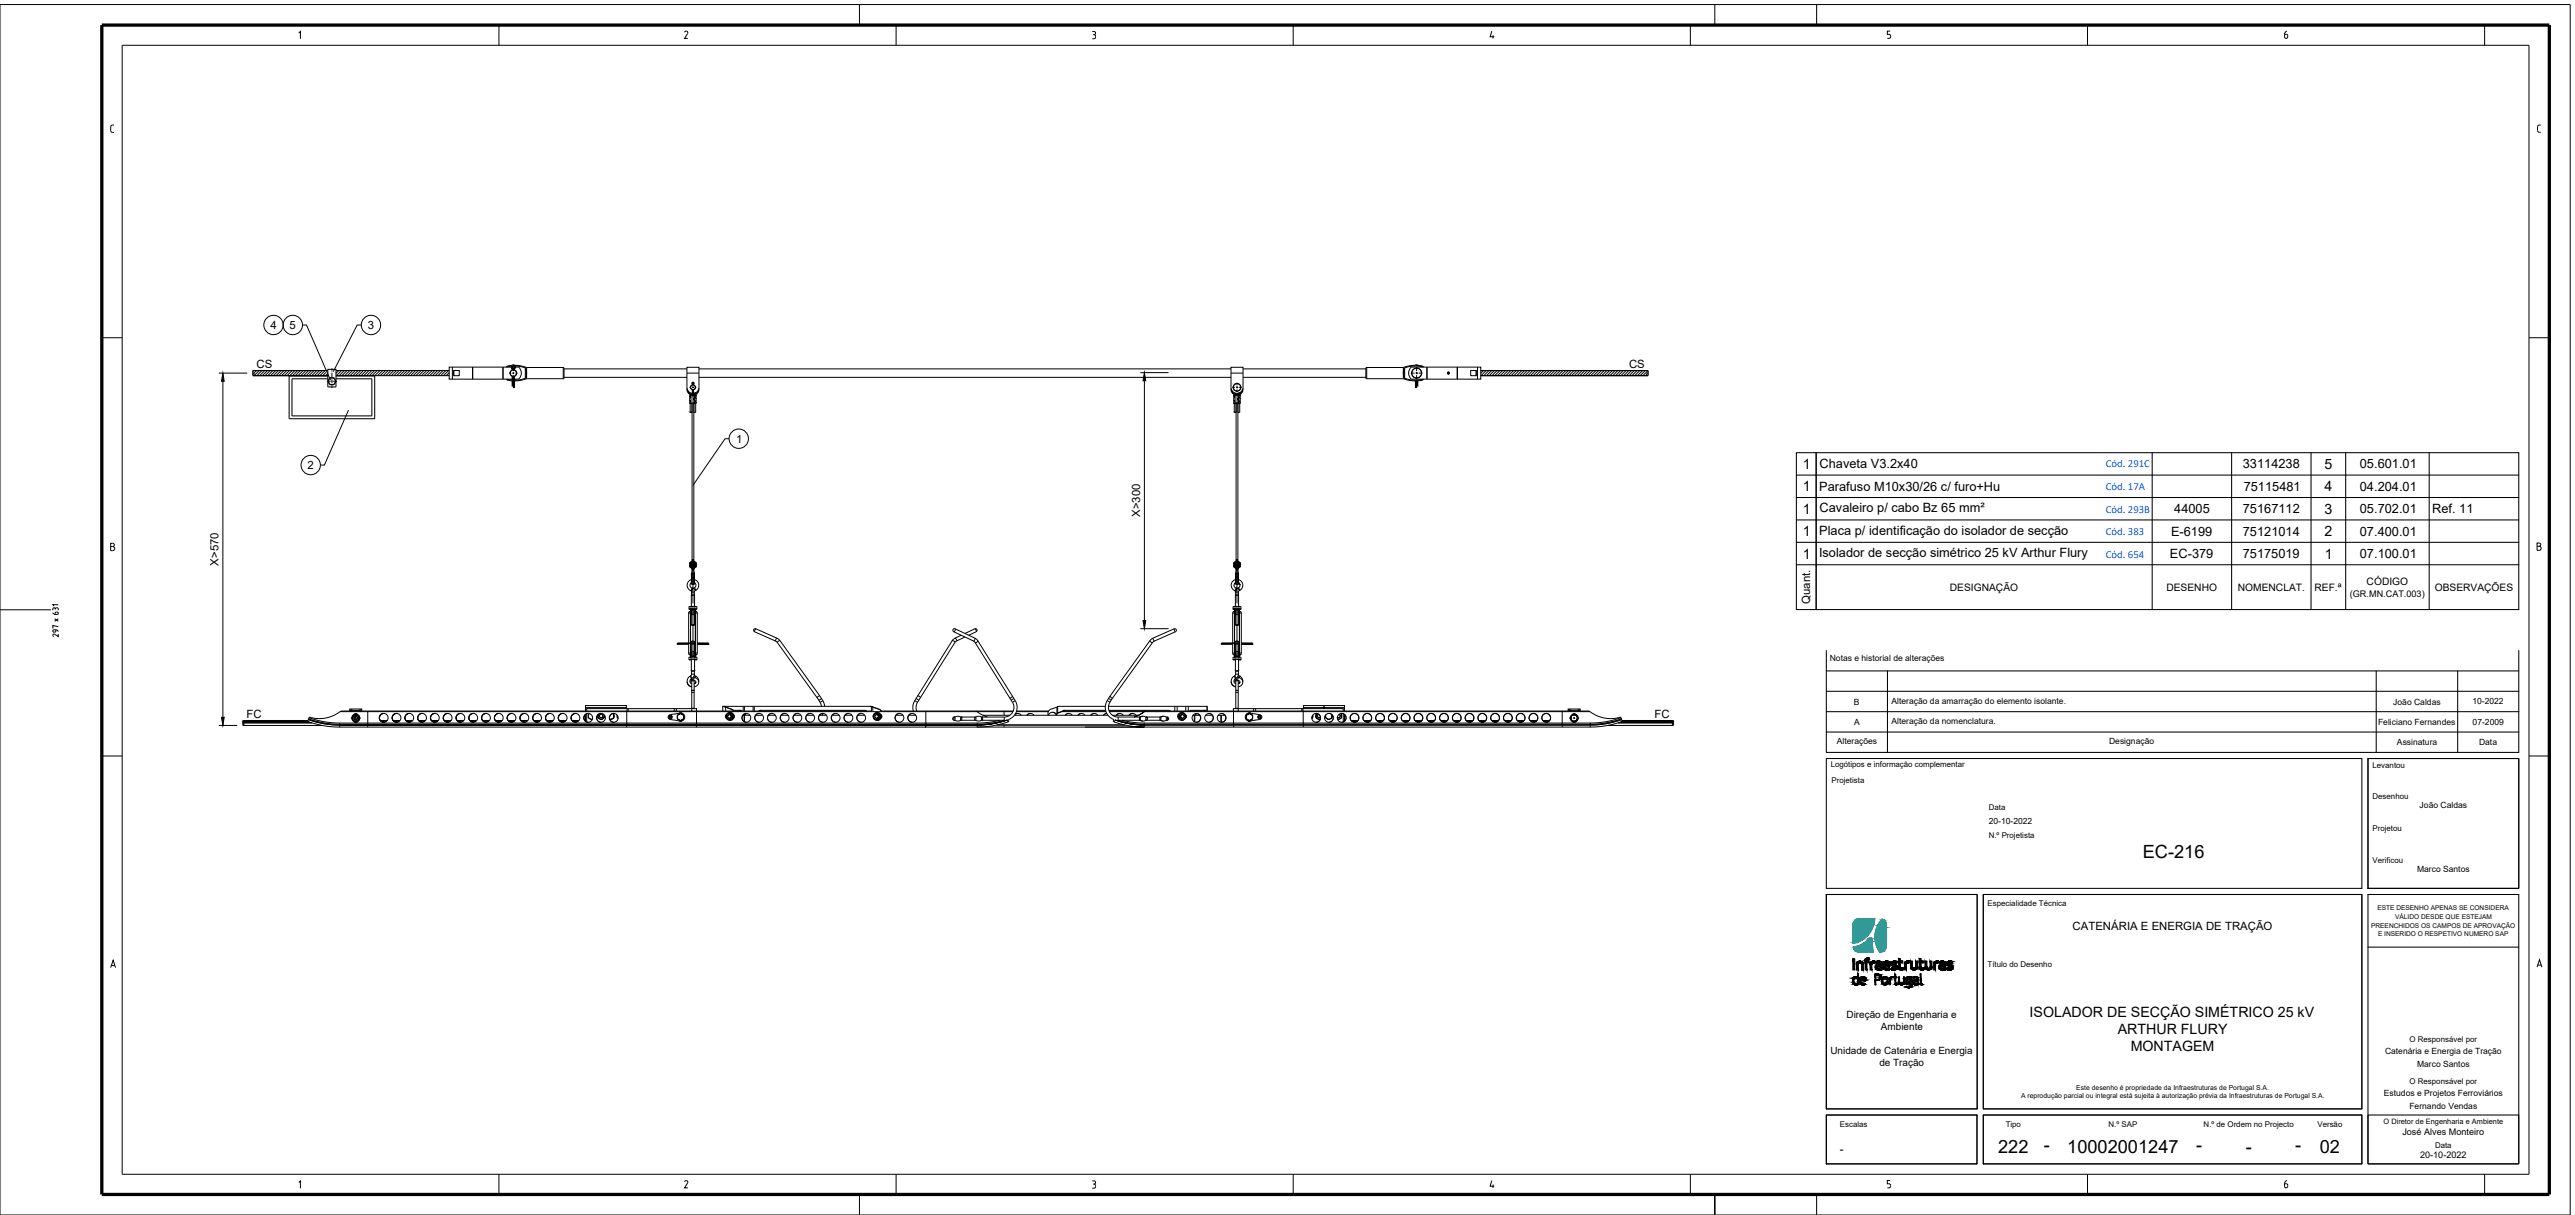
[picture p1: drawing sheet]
<svg xmlns="http://www.w3.org/2000/svg" width="632mm" height="298mm" viewBox="0 0 632 298" stroke-linecap="round" stroke-linejoin="round" font-family="sans-serif">
<defs><g id="words">
<text font-size="5.3" x="559.5" y="292.8">6</text>
<text font-size="4.9" x="559.5" y="10.6">6</text>
<g font-size="4.5">
<text x="526.1" y="210.4">EC-216</text>
<text x="490.6" y="282.8">222</text>
<text x="501.7" y="282.4">-</text>
<text x="507.5" y="282.8">10002001247</text>
<text x="539.2" y="282.4">-</text>
<text x="551.4" y="282.8">-</text>
<text x="563.5" y="282.4">-</text>
<text x="569.5" y="282.8">02</text>
</g>
<g font-size="3.5">
<text x="442.6" y="115.1">1</text>
<text x="570.7" y="115">5</text>
<text x="442.6" y="120.6">1</text>
<text x="570.7" y="120.6">4</text>
<text x="442.6" y="131.6">1</text>
<text x="442.6" y="126.1">1</text>
<text x="570.7" y="126">3</text>
<text x="570.7" y="131.6">2</text>
<text x="442.6" y="137.1">1</text>
<text x="570.8" y="137.1">1</text>
<text x="498.3" y="249.5">ISOLADOR DE SECÇÃO SIMÉTRICO 25 kV</text>
<text x="519.9" y="253.7">ARTHUR FLURY</text>
<text x="523.1" y="257.9">MONTAGEM</text>
</g>
<g font-size="3.1">
<text x="446.7" y="114.9">Chaveta V3.2x40</text>
<text x="550.6" y="114.9">33114238</text>
<text x="579.4" y="114.9">05.601.01</text>
<text x="446.6" y="120.4">Parafuso M10x30/26 c/ furo+Hu</text>
<text x="446.7" y="125.7">Cavaleiro p/ cabo Bz 65 mm²</text>
<text x="533.8" y="125.9">44005</text>
<text x="550.6" y="125.9">75167112</text>
<text x="550.9" y="120.4">75115481</text>
<text x="579.4" y="125.9">05.702.01</text>
<text x="579.4" y="120.4">04.204.01</text>
<text x="597.1" y="125.9">Ref. 11</text>
<text x="446.6" y="131.1">Placa p/ identificação do isolador de secção</text>
<text x="533" y="131.4">E-6199</text>
<text x="550.6" y="131.4">75121014</text>
<text x="579.4" y="131.4">07.400.01</text>
<text x="446.6" y="136.6">Isolador de secção simétrico 25 kV Arthur Flury</text>
<text x="532.7" y="136.9">EC-379</text>
<text x="550.6" y="136.9">75175019</text>
<text x="579.4" y="136.9">07.100.01</text>
</g>
<g font-size="2.8">
<text x="66.4" y="80.7">4</text>
<text x="71.1" y="80.7">5</text>
<text x="90.3" y="80.7">3</text>
<text x="63" y="90.3">CS</text>
<text x="400" y="90.3">CS</text>
<text x="180.7" y="108.6">1</text>
<text x="75.5" y="115.1">2</text>
<text x="279.9" y="126.9" transform="rotate(-90 279.9 126.9)">X&gt;300</text>
<text x="53.7" y="138.8" transform="rotate(-90 53.7 138.8)">X&gt;570</text>
<text x="444.4" y="148.2" transform="rotate(-90 444.4 148.2)">Quant.</text>
<text x="60.6" y="176.2">FC</text>
<text x="406.2" y="176.2">FC</text>
<text x="508.8" y="228.1">CATENÁRIA E ENERGIA DE TRAÇÃO</text>
<text x="451.7" y="282.8">-</text>
</g>
<g font-size="2.6" fill="#065af0">
<text x="517" y="114.7">Cód. 291C</text>
<text x="517" y="125.8">Cód. 293B</text>
<text x="517" y="120.2">Cód. 17A</text>
<text x="517" y="131.2">Cód. 383</text>
<text x="517" y="137">Cód. 654</text>
</g>
<g font-size="2.5">
<text x="581" y="143.5">CÓDIGO</text>
<text x="478.7" y="144.9">DESIGNAÇÃO</text>
<text x="531.9" y="145">DESENHO</text>
<text x="549.4" y="145">NOMENCLAT.</text>
<text x="568.2" y="145">REF.ª</text>
<text x="597.7" y="144.9">OBSERVAÇÕES</text>
</g>
<g font-size="2.4">
<text x="453.3" y="249.9">Direção de Engenharia e</text>
<text x="461.8" y="252.8">Ambiente</text>
<text x="449.4" y="258.6">Unidade de Catenária e Energia</text>
<text x="461.4" y="261.6">de Tração</text>
</g>
<g font-size="2.2">
<text x="576.9" y="146.4">(GR.MN.CAT.003)</text>
<text x="589.8" y="278.5">José Alves Monteiro</text>
<text x="594.1" y="284.2">20-10-2022</text>
</g>
<g font-size="2.1">
<text x="449.2" y="162.1">Notas e historial de alterações</text>
<text x="455.2" y="172.9">B</text>
<text x="464.4" y="172.7">Alteração da amarração do elemento isolante.</text>
<text x="587.6" y="172.9">João Caldas</text>
<text x="607" y="172.8">10-2022</text>
<text x="455.2" y="177.9">A</text>
<text x="464.4" y="177.6">Alteração da nomenclatura.</text>
<text x="583.8" y="177.8">Feliciano Fernandes</text>
<text x="607" y="177.8">07-2009</text>
<text x="451" y="182.7">Alterações</text>
<text x="517.8" y="182.6">Designação</text>
<text x="588.5" y="182.8">Assinatura</text>
<text x="608.6" y="182.8">Data</text>
<text x="488.3" y="202.1">20-10-2022</text>
<text x="594" y="198.4">João Caldas</text>
<text x="593.4" y="214">Marco Santos</text>
<text x="585.5" y="258.7">Catenária e Energia de Tração</text>
<text x="593.4" y="261.8">Marco Santos</text>
<text x="585.2" y="269">Estudos e Projetos Ferroviários</text>
<text x="591.5" y="272.1">Fernando Vendas</text>
</g>
<g font-size="1.9">
<text x="449.5" y="188.1">Logótipos e informação complementar</text>
<text x="582.5" y="188.3">Levantou</text>
<text x="449.7" y="192">Projetista</text>
<text x="582.5" y="196.1">Desenhou</text>
<text x="488.3" y="198.8">Data</text>
<text x="582.5" y="203.9">Projetou</text>
<text x="488.3" y="205.7">N.º Projetista</text>
<text x="582.5" y="211.7">Verificou</text>
<text x="488" y="222.4">Especialidade Técnica</text>
<text x="488" y="237.4">Título do Desenho</text>
<text x="591.6" y="255.7">O Responsável por</text>
<text x="591.6" y="266">O Responsável por</text>
<text x="451.7" y="276.4">Escalas</text>
<text x="492.4" y="276.4">Tipo</text>
<text x="517.7" y="276.4">N.º SAP</text>
<text x="541" y="276.4">N.º de Ordem no Projecto</text>
<text x="568.9" y="276.4">Versão</text>
<text x="597.8" y="281.5">Data</text>
</g>
<text font-size="1.8" x="585.2" y="275.9">O Diretor de Engenharia e Ambiente</text>
<g font-size="1.7">
<text x="496.2" y="269.5">A reprodução parcial ou integral está sujeita à autorização prévia da Infraestruturas de Portugal S.A.</text>
<text x="509.7" y="267.5">Este desenho é propriedade da Infraestruturas de Portugal S.A.</text>
</g>
<g font-size="1.6">
<text x="582.1" y="227.8">PREENCHIDOS OS CAMPOS DE APROVAÇÃO</text>
<text x="583.7" y="223.4">ESTE DESENHO APENAS SE CONSIDERA</text>
<text x="588" y="225.6">VÁLIDO DESDE QUE ESTEJAM</text>
<text x="583.8" y="229.7">E INSERIDO O RESPETIVO NUMERO SAP</text>
</g>
</g></defs>
<!-- layer: _CAT-LINHAS DE CONTORNO_FINO -->
<g fill="none" stroke="#000" stroke-width=".25">
<path d="M81 92.7h1l.5 .8-.5 .9h-1l-.5-.9zM111.1 90.1v2.9M111.4 90.9h1.4v1.3h-1.4zM111.4 90.9v1.3M116 90.1v2.9M116.1 90.1v2.9M123.5 90.1v2.9M124.2 93l.6 .3M124.5 93l1.2 .3M124.8 93.3l.9 .1M124.8 89.8l-.6 .3M124.8 89.8v.1"/>
<path d="M124.8 93.1v.2M125 91.5h.5M125.5 90.1h-15.2v2.9h15.4M125.5 89.8l-1 .3M125.6 89.6l-.8 .2M125.7 90.8v-.2a.59 .59 0 0 1-.1-.9 .59 .59 0 0 1 .9 0 .59 .59 0 0 1-.2 .9v.2M125.7 92.3v2.4h.3v-2.4l.1 .8M125.7 90.3l.2 .5zM125.7 90.3l-.1 .1M125.7 90.3l.3 .5M125.8 90.3a.35 .35 0 0 1 0-.5 .35 .35 0 0 1 .5 0 .35 .35 0 0 1 0 .5M125.8 90.1h.5"/>
<path d="M125.9 89.8a.36 .36 0 0 1 .4 .3 .36 .36 0 0 1-.2 .4l-.1 .3zM125.9 90.8a.72 .72 0 0 0-.7 .4 .72 .72 0 0 0 .2 .8l.3 .3M125.9 92.3v2.4M125.9 90.8h.1M126 93.5h.1M126 93h.1M126 93.3h.1M126 91.3v.2h-.2M126 90.8h.1M126 93.6l.1 1.5M126 90.5v.6M126 92v.6"/>
<path d="M126.1 92.3l.1 .7-.2-.2M126.1 93.1v.2M126.1 93.1v.3M126.1 93.6v1.5zM126.1 93.4v.2zM126.1 92.3v.5zM126.2 93v.4zM126.2 90.2a.29 .29 0 0 0 0-.4 .29 .29 0 0 0-.5 .1l.1 .3M126.3 91.5h-.3v.3M126.3 90.3l-.2 .5a.8 .8 0 0 1 .7 .7 .8 .8 0 0 1-.5 .8M126.3 92.3v2.8h-.3l.1-1.7M126.3 92.8l-.1 .1h.1"/>
<path d="M126.3 90.3l.1 .1M126.4 89.6l1.2 .1 1.7 .5h9l.2 .1v2.5l-.2 .1h-9l-1.7 .5h-1.4l-.1 .2h.2M126.4 93h.9M126.5 89.8l2.5 .5a2.7 2.7 0 0 1 0 2.5l-2.6 .5M126.5 91.5h.6M126.6 90.1h.7M127.3 90.1a1.96 1.96 0 0 1 0 2.9M129 90.3v2.5M129.1 90.4v2.3M129.3 90.2v2.7M138.3 90.2v2.7M138.5 92.6h30.1"/>
<path d="M138.5 90.5h30.1M168.6 91.5h3M168.7 95.3a2.07 2.07 0 0 0 .7 1.7M168.8 95.6l.1 .5 .8 .8-.9-1M169.2 96.4l-.1 .1M169.3 95h.3M169.4 96.6l-.1 .1M169.4 99h.9M169.4 98.5l-.1-.2 .2 .1-.2 .3M169.4 97.5l-.1-.2 .2 .1-.2 .3M169.5 98.4l-.2 .6M169.5 97.5l-.2 .2v.5l.2 .2"/>
<path d="M169.5 98.4h.1M169.5 97.5h.1M169.5 95h.1M169.7 97v1.9M169.7 95.4h.1M169.8 96.9h.1M169.8 96.6l.1 .4M169.8 96.5v.4M169.8 96.6l.1 .1M169.9 96.9v.1M169.9 94.5h.1M169.9 98.9v38.8"/>
<path d="M169.9 99h.1M169.9 94.3l.1-.1 .1 .2 .1-.2 .1 .2a.64 .64 0 0 1 .4 .6 .64 .64 0 0 1-.4 .6v1.3h-.2v-1.3v1.6h-.1v-1.6a.66 .66 0 0 1-.5-.6 .66 .66 0 0 1 .5-.6zM169.9 94.2a.28 .28 0 0 1 0-.4 .28 .28 0 0 1 .4 0 .28 .28 0 0 1 0 .4M170 96.5a1.48 1.48 0 0 1-1.4-1.5v-4.9h3v4.9a1.48 1.48 0 0 1-1.3 1.5M170 97h-.7l.2 .4M170 96.6l-.1 .4M170 94.4h.3M170 94.1l.1-.2 .1 .2M170.1 94.8v.2h-.2M170.1 94.2v.3M170.1 95.5v.4M170.1 96.9h.1"/>
<path d="M170.3 97.9l.2-.1v-.8h-.4v1.9M170.3 98l.2 .2v.8M170.3 98h.1M170.3 99h-.9v2.1M170.3 98l.2-.2a.2 .2 0 0 0-.2 .2 .2 .2 0 0 0 .2 .2M170.3 99v38.7M170.3 99l.1 2.2 .4-.1v-2.1M170.4 95h-.3v.3M170.4 96.6l.1 .1M170.5 96.7v.3M170.5 97h.3zM170.5 96.5l-.2 .2"/>
<path d="M170.6 95.4h.1M170.6 97v2M170.6 95h.4M170.7 98.5h.1M170.7 98.5l.2 .5h-.6M170.7 96.5v-.1l-.4 .3M170.8 97h-.3M170.8 97.4v.2M170.8 98.4v.1M170.9 96.7h.1M170.9 97l-.2 .5 .2 .2M170.9 97.7v.6l-.2 .2"/>
<path d="M170.9 97.3l-.2 .2 .2 .2-.1-.2M170.9 98.3l-.2 .2 .2 .2-.1-.2M170.9 96.3l-.5 .6M171.1 96.5h.1M171.5 95.6l-.2 .6-.8 .7M171.6 95.3a2.52 2.52 0 0 1-.8 1.7M171.6 92.6h130.6M171.6 90.5h130.6M302.2 90.1h3v4.9a1.48 1.48 0 0 1-1.5 1.5 1.48 1.48 0 0 1-1.5-1.5zM302.2 91.5h3M302.2 95.3a2 2 0 0 0 .8 1.7M302.3 95.6l.2 .5 .8 .8"/>
<path d="M302.4 95.9l.9 1M302.5 95h.7M302.7 96.4v.1M302.9 96.6v.1M303 99h.9M303 98.5l-.1-.2 .2 .1-.2 .3M303 97.5l-.1-.2 .2 .1-.2 .3M303.1 98.4l-.2 .6M303.1 97.5l-.2 .2v.5l.2 .2M303.1 97.4l-.2-.4h1.1v.8l-.2 .1M303.1 98.4h.1M303.1 97.5h.1"/>
<path d="M303.2 97v1.9M303.3 96.9h.1M303.3 96.5l.2 .5M303.3 96.5v.4M303.4 96.6l.1 .1M303.5 96.9v.1M303.5 98.9v38.8M303.6 96.6l-.1 .4M303.6 96.9h.1M303.6 96.5v.4M303.7 94.8v.2h-.3M303.7 95h.1"/>
<path d="M303.7 93.9v.6M303.7 95.5v.7M303.7 97v1.9M303.8 98h.1M303.8 98l.2 .2v.8M303.9 99l.1 2.2 .4-.1v-2.1M303.9 99h-.9v2.1M303.9 98l.1-.2-.2 .1 .2 .3M303.9 99v38.7M303.9 97h.1M303.9 96.9v.1M303.9 95h-.2v.3"/>
<path d="M304 96.6l.1 .4M304.2 97v2M304.2 95h.7M304.2 96.4l.1 .1M304.2 96.4l-.6 .5 .5-.4M304.3 98.5l.2 .5h-.6M304.3 98.5h.1M304.4 97.4v.2M304.4 98.4v.1M304.4 96.7h.1M304.5 97.3l-.2 .2 .2 .2-.1-.2M304.5 98.3l-.2 .2 .2 .2-.1-.2"/>
<path d="M304.5 97l-.2 .5 .2 .2M304.5 97.7v.6l-.2 .2M304.5 96.3l-.6 .7M304.7 96.5h.1M305 95.6l-.1 .6-.9 .7M305.1 95.3a2.13 2.13 0 0 1-.9 1.7h-.2h.5h-.5M305.2 92.6h30.1M305.2 90.5h30.1M335.5 90.2v2.7M344.5 90.2v2.7M344.7 90.4v2.3M344.8 90.3v2.5"/>
<path d="M346.4 91.5h.9M346.5 90.1h17v2.9h-13.2M346.5 90.1a1.97 1.97 0 0 0 0 2.9h3.8M347.5 89.6l.3-.1 .4 .1M347.5 93.5v1.6h.3v-1.6M347.5 93.6h.2v1.5M347.7 93.5v.1zM347.7 93.5v1.6M347.8 93.5l-.1 1.6 .1-1.5M347.8 91.3v.2h-.3M347.8 91.5h.1M347.8 90.1v1"/>
<path d="M347.8 92v1M347.8 93.5v1.2M347.9 93.4v1.3M348 91.5h-.2v.3M348.1 93.4v1.3h-.3v-1.2M348.3 91.5h.9M349 93.1v.2M349 89.8v.1M349.3 90.1a6.4 6.4 0 0 0-4.6 .3l-.2 1.1 .2 1.2a6.5 6.5 0 0 0 4.6 .3M349.6 90.1a2.46 2.46 0 0 0-2.3-.5l-1.1 .1-1.7 .5h-9l-.2 .1v2.5l.2 .1h9a6.4 6.4 0 0 0 5.1 .1M350.3 90.1v2.9M355.4 91.5v.1"/>
<path d="M355.5 91.5h.1M355.6 91.3h.1M355.7 91.7l-.3-.1 .2 .2M355.7 91.3l-.3 .2 .3-.1M357.7 90.1v2.9M357.8 90.1v2.9M361.1 90.9h1.3v1.3h-1.3zM362.4 90.9v1.3M362.7 90.1v2.9M169.4 101.1h.5zM303 101.1h.5zM169.3 138.9l.1 .2"/>
<path d="M169.4 139l.7 .5M169.6 138.5l.3 .5 .4-.1M169.7 139.3h.1M169.7 139.4h.2v3.5a.3 .3 0 0 0 0 .4 .3 .3 0 0 0 .4 0 .3 .3 0 0 0 0-.4v-3.5M169.9 138.1a.51 .51 0 0 0 0 .8 .46 .46 0 0 1 0-.8v.8M169.9 139h.1M169.9 138l-.4 .5 .4 .6M169.9 138.8h.4v.5h-.4zM169.9 139.3h.4M169.9 137.7h.4v.5h-.4zM169.9 138.2l.1 .6zM169.9 137.8a.76 .76 0 0 0-.6 .7 .76 .76 0 0 0 .6 .8"/>
<path d="M169.9 138.8h.1M169.9 138v.1M169.9 138.1h.5v.8M169.9 137.9a.64 .64 0 0 0-.4 .6 .64 .64 0 0 0 .4 .6M169.9 138.1h.1M170 139.4l.1 .5h.2v-.5M170 137.6v-.3h.3v.3M170 139.9h.3M170 138.8h.1M170 138.8v-.6h.2v.6M170 138.6h.2M170.1 138.5l.1 .1z"/>
<path d="M170.1 139.5h.1M170.1 137.8v10.2M170.3 138.2v.6zM170.3 138.8h.1M170.3 137.8a.76 .76 0 0 1 .6 .7 .76 .76 0 0 1-.6 .8M170.3 137.9a.64 .64 0 0 1 .5 .6 .64 .64 0 0 1-.5 .6M170.3 138l.1 .1M170.4 138.1a.51 .51 0 0 1 0 .8 .5 .5 0 0 0 0-.8zM170.4 139.4h.1M170.4 139h-.1M170.4 138l.3 .5-.3 .6M170.6 139.3h-.1"/>
<path d="M170.6 138.5l-.2 .5M170.9 139l-.7 .5M171 138.9l-.1 .2M302.9 138.9v.2M302.9 139l.7 .5M303.2 138.5l.3 .5M303.2 139.3h.1M303.3 139.4h.2v3.5a.3 .3 0 0 0 0 .4 .3 .3 0 0 0 .4 0 .3 .3 0 0 0 0-.4v-3.5h.2M303.3 138.1h.2a.5 .5 0 0 0 0 .8l-.3-.4zM303.5 138.1v.8M303.5 139h.1M303.5 138l-.4 .5 .4 .6"/>
<path d="M303.5 138.8h.4v.5h-.4zM303.5 137.7h.4v.5h-.4l.1 .6zM303.5 137.8a.76 .76 0 0 0-.6 .7 .76 .76 0 0 0 .6 .8M303.5 139.3h.4M303.5 138l-.1 .1M303.5 138.1h.1M303.5 138.1h.4M303.5 137.9a.64 .64 0 0 0-.4 .6 .64 .64 0 0 0 .4 .6M303.5 139.4l.2 .5h.1v-.5M303.5 137.6l.1-.3h.2v.3M303.5 139.9h.3M303.6 138.2h.1"/>
<path d="M303.6 138.8v-.6h.2v.6M303.6 138.8h.1M303.6 138.6h.2M303.6 138.5l.2 .1zM303.6 139.5h.2M303.7 137.8v10.2M303.8 138.2l.1 .6zM303.8 138.2h.1M303.8 138.8h.1M303.9 137.8a.76 .76 0 0 1 .6 .7 .76 .76 0 0 1-.6 .8M303.9 137.9a.63 .63 0 0 1 .4 .6 .63 .63 0 0 1-.4 .6M303.9 138v.1"/>
<path d="M303.9 138.1h.1M303.9 138.1a.5 .5 0 0 1 .3 .4 .5 .5 0 0 1-.3 .4 .5 .5 0 0 0 0-.8zM303.9 138.1v.8M303.9 138l.4 .5-.4 .6M303.9 139h.1M304.2 139.3h-.2M304.2 138.5l-.3 .5-.4-.1M304.5 139l-.7 .5M304.5 138.9v.2M166.2 158l.1 .1zM169.1 157.9v2.4l.4 .5M169.1 158.1h-2.8"/>
<path d="M169.1 157.9h-2.8M169.2 149.4l.1 .1M169.3 149.4l.3 .1M169.4 144.8l.4 .4v.8M169.5 157.7v.2M169.5 149.9l-.1 .1M169.5 151l.2-.1v2.4M169.6 149.9l-.2 .2 .1 .3h-.4M169.6 150.9l.1-.5h-.2v7.3v-6.8h1.2v8.9h-1.2v-1.9v2.3l-.4 .1M169.6 149.4h.4h-.5h.1v-.6l-.4 .1v.5h.3M169.6 148.8h1M169.7 159.8l-.1 .6-.2 .3"/>
<path d="M169.7 149.4l-.2 .2M169.7 158.1h-.2v-.2h.2v1.9M169.7 148.8v-2.7l.3-.1 .5 .1v2.7M169.7 146.1h.8M169.7 157.8v-.4h.8l.1 3.8M169.7 157.4l.4-.1 .4 .1M169.7 142.2a1.43 1.43 0 0 0-1 1.4 1.43 1.43 0 0 0 1.1 1.4M169.7 142.9a.74 .74 0 0 0-.3 .8 .74 .74 0 0 0 .5 .6M169.7 141.7l.2 1.4M169.8 159.8l-.2 1.4M169.8 140.7l-.1 2.6 .2-.3M169.8 153.4h.6z"/>
<path d="M169.9 149.4l.7 .1 .1 .4M169.9 140.9v.9M169.9 149.4l-.3 .2 .1 .8M169.9 149.4l-.3 .1-.1 .4-.4 .5v7.3M169.9 159.8v1.2h.5v.2M169.9 149.4l-.1 1.4M169.9 141l-.1-.3v2.6M169.9 141l.2-.1 .2 .1 .1-.3v2.6M169.9 141.7l.2-.1 .2 .1M169.9 140.6h.4M169.9 144.3l.2 .2M169.9 144.3l-.1 .7z"/>
<path d="M170 148.8h-.5M170 149.4h.3M170 157.9l.1 .1M170 157.8h.3l-.3 .1M170.1 157.9v.1M170.1 148.8v13M170.2 157.9h.1M170.2 157.9l-.6-.2-3.3 .1 3.7 .1M170.2 157.9h-.2M170.3 148.8h.5M170.3 144.3l.4 .6M170.4 159.8v1.4"/>
<path d="M170.4 150.8l.1-1.2v1.2M170.4 140.9l-.1 .9M170.4 140.7l.1 2.6-.2-.3M170.4 144.2l-.1 .1M170.5 144.2l.3 .6 .1-.1M170.5 142.2a1.47 1.47 0 0 1 1 1.4 1.47 1.47 0 0 1-.9 1.4l-.1 1M170.5 142.9a.87 .87 0 0 1 .3 .9 .87 .87 0 0 1-.7 .7l-.3 .8h.7M170.5 141.7l-.1 1.4M170.5 158.1h.2M170.5 153.3l-.1 .1M170.5 149.4l.2 .2M170.6 159.8v1.4"/>
<path d="M170.6 150.4l.2-.3-.1-.2-.1 .9M170.6 148.8l.5 .1v.5h-.5zM170.6 149.4h-.3h.5M170.6 150.8v.1M170.7 149.9v-.3l-.3-.2v.2h-.5v1.2M170.7 157.9h.1M170.7 157.9h-.2h.2M170.7 157.7l-.2 .1M170.7 151l-.2-.2v2.5h-.8l.1 .1M170.7 149.9l.5 .5v9.9l-.5 .5M170.7 158.1h.1M170.7 149.9l.1 .1"/>
<path d="M170.9 149.4l-.2 .1M171.1 149.4l-.2 .1M171.2 157.9l2.8 .1-2.8 .1M171.2 150.4h-.5v9.8l.5 .1M171.2 157.7l2.7 .1M171.2 157.9h2.7M173.8 157.8l.1 .1zM185.3 155l.3-.7 5.1 2.3 .7 .5 9.9 13.7 .8 1.3 .4 1.2M185.3 155l5.5 2.5 9.9 13.8 .7 1.1 .3 .9M185.6 154.3a.4 .4 0 0 0-.5 .2 .4 .4 0 0 0 .2 .5M190.7 156.6l-.3 .7M191.5 157.2l-.4 .1-.3 .3"/>
<path d="M233.8 157.2l.4 .1 .2 .3M234.2 155l5.1 2.5 9.3 14.8M234.5 156.6l.3 .3v.4M234.5 154.3l5.3 2.6 9.4 15M234.5 154.3v.4l-.3 .3M234.5 154.3a.4 .4 0 0 0-.5 .2 .4 .4 0 0 0 .2 .5M236 155.9l-1.6 .7-.6 .5-8.8 14.1a3.5 3.5 0 0 0-.8 3.3M236.9 156.3l-2.4 1.3-9.3 14.7M239.3 154.3l.3 .3v.4M239.3 154.3l-2.4 1.1M239.3 154.3a.4 .4 0 0 1 .5 .2 .4 .4 0 0 1-.1 .5M239.3 156.6v.3l-.3 .4"/>
<path d="M239.6 155l-1.8 .9M240.1 157.2l-.3 .4h-.4M282.3 157.2l.3 .3 .4 .1M283.1 156.6l.3 .7M288.2 154.3l-5.1 2.3-.7 .5-10.6 14.8M288.2 154.3l.4 .7M288.3 154.3a.4 .4 0 0 1 .5 .2 .4 .4 0 0 1-.2 .5M288.6 155l-5.6 2.6-9.9 13.7a2.65 2.65 0 0 0 .4 4.4l.8 .2h5.7l.8-.2 .5 .2v.8a.4 .4 0 0 0 .4-.4 .4 .4 0 0 0-.4-.4h3.7l.5-.2 .8 .2M299.8 158l.1 .1zM302.6 157.9l.1 2.5 .4 .4M302.6 158.1h-2.8M302.6 157.9h-2.8"/>
<path d="M302.7 149.4l.2 .1M302.9 149.4l.2 .1M303 144.8l.3 .3 .1 .9M303 157.7v.2M303.1 151l.2-.1v2.4M303.1 149.9l-.1 .1M303.1 149.9l-.1 .2 .1 .3h-.5M303.2 149.4v-.6l-.5 .1v.5h.8h-.5M303.2 148.8h1v.6h-.7M303.2 150.9v-.5h-.1v7.3v-6.8h1.2v8.8l-1.2 .1v-1.9v2.3l-.5 .1M303.2 159.8v.7l-.2 .2M303.3 149.4l-.2 .2"/>
<path d="M303.3 158.1h-.2v-.2h.2l-.1 3.3M303.3 148.8v-2.7l.3-.1 .5 .1v2.7M303.3 146.1h.8M303.3 157.8v-.4h.8l.1 3.8M303.3 157.4l.3-.1 .5 .1M303.3 142.2a1.43 1.43 0 0 0-1 1.4 1.43 1.43 0 0 0 1.1 1.4M303.3 142.9a.73 .73 0 0 0-.3 .8 .73 .73 0 0 0 .5 .6M303.3 141.7l.1 1.4M303.4 140.7l-.1 2.6 .2-.3M303.4 153.4h.6zM303.4 149.4l.8 .1 .1 .5 .3 .1 .1 .3v9.9l-.4 .5M303.4 140.9l.1 .9"/>
<path d="M303.4 149.4l-.3 .2 .1 .8M303.4 149.4l-.3 .1v.5l-.3 .1-.2 .3v7.3M303.4 159.8v1.2h.5v.2M303.4 150.8l-.1-1.2v1.2M303.4 149.4v.2h.5v1.2M303.5 141l.2-.1 .2 .1 .1-.3v2.6M303.5 141.7l.2-.1 .2 .1M303.5 140.6h.4M303.5 141l-.1-.3v2.6M303.5 144.3l.2 .2M303.5 148.8h-.5M303.5 144.3l-.1 .7z"/>
<path d="M303.6 157.9l.1 .1M303.6 157.8h.2l-.2 .1M303.6 157.9v.1M303.7 148.8v13M303.8 157.9l-.6-.2-3.3 .1 3.7 .1M303.8 157.9h.1M303.8 157.9h-.2M303.9 144.3l.4 .6M303.9 159.8l.1 1.4M304 140.9l-.1 .9M304 140.7l.1 2.6-.2-.3M304 144.2l-.1 .1"/>
<path d="M304.1 142.2a1.47 1.47 0 0 1 1 1.4 1.47 1.47 0 0 1-1 1.4l-.1 1M304.1 141.7l-.1 1.4M304.1 144.2l.3 .6 .1-.1M304.1 158.1h.2M304.1 153.3l-.1 .1M304.1 149.4l.2 .2M304.2 159.8v1.4M304.2 150.4h.1l.1-.3-.1-.2-.1 1M304.2 149.4h.1h-.4M304.2 148.8l.5 .1v.5h-.4M304.2 149.9v-.3l-.3-.2 .1 1.4M304.3 157.9h-.2h.2"/>
<path d="M304.3 157.7l-.2 .1M304.3 151l-.2-.2v2.5h-.8l.1 .1M304.3 149.9l.1 .1M304.4 143.5l-.3-.6a.87 .87 0 0 1 .3 .9 .87 .87 0 0 1-.7 .7l-.3 .8h.6M304.5 149.4l-.3 .1M304.7 149.4l-.2 .1M304.7 157.9l2.9 .1-.1 .1h-2.8M304.7 150.4h-.4v9.8l.4 .1M304.7 157.7l2.7 .1M304.7 157.9h2.7M307.4 157.8v.1zM59.6 177.1h16.3"/>
<path d="M59.6 177.2h16.4M59.6 177h15.9M59.6 176.9h16M59.6 177.3h16.9M59.7 178h19.4M59.8 177.4h16.8M75.6 176.8h-15.9l-.1 .2 .1 .4M75.8 176.4l-.2 .5a11.1 11.1 0 0 0 4.8 1.3l3 .2h87.6M75.9 176.1a21.7 21.7 0 0 0 7.5 1.3h156.5M83.4 177.9a23.1 23.1 0 0 1-7.7-1.4 22.7 22.7 0 0 0 7.7 1.4h156.5a22.6 22.6 0 0 0 7.4-1.2 22.9 22.9 0 0 1-7.4 1.2h-156.5v.5M83.4 177.4v.5M83.5 174.6h165.2"/>
<path d="M83.5 174.6a8.4 8.4 0 0 1-7.6 1.3l-.1 .5a22.4 22.4 0 0 0 7.6 1.3h70.4l.1 .7M85.9 174.5v-.5h2.9v.5M85.9 174.3h.3M86.1 176.2h.7M86.6 175.7l.4-.2a.79 .79 0 0 0 0 1.4l-.4-.3zM86.9 175.3a.57 .57 0 0 1 .9 0M86.9 177a.57 .57 0 0 0 .9 0M87 175.5a.44 .44 0 0 1 .7 0zM87 176.9h.7a.44 .44 0 0 1-.7 0zM87.2 175.1h.3M87.3 175.9v.3h-.2M87.3 174.9v.8"/>
<path d="M87.3 176.7v.7M87.6 176.2h-.3v.2M87.7 175.5l.4 .2v.5zM87.8 176.2h.8M88.1 176.2v.4l-.4 .3zM88.2 174.2l.2-.1 .4 .2M88.2 174.2l-1.7 .1M88.2 174.3h.3M90.3 174.5v3.9M93.1 176.1l.4 .8 .7 .3M93.1 176.1l.4-.7 .7-.4a1.08 1.08 0 0 0-.8 1.8h1.7M93.5 176.9h1.4"/>
<path d="M93.6 177h1.3M93.8 177.1h.8M94 177.2h.4M96.3 176.1l.3 .8 .8 .3M96.3 176.1a1.07 1.07 0 0 1 1.1-1.1 1.07 1.07 0 0 0-1 .6 1.07 1.07 0 0 0 .1 1.2h1.7M96.6 176.9h1.5M96.7 177h1.3M97 177.1h.7M97.1 177.2h.4M99.4 176.1l.3 .8 .8 .3M99.4 176.1a1.07 1.07 0 0 1 1.1-1.1 1.08 1.08 0 0 0-.9 1.8h1.7M99.8 176.9h1.4"/>
<path d="M99.8 177h1.3M100.1 177.1h.8M100.3 177.2h.4M102.6 176.1l.3 .8 .7 .3M102.6 176.1a1.07 1.07 0 0 1 1-1.1 1.08 1.08 0 0 0-.8 1.8h1.7M102.9 176.9h1.4M103 177h1.3M103.2 177.1h.8M103.4 177.2h.4M105.7 176.1l.3 .8 .8 .3M105.7 176.1a1.07 1.07 0 0 1 1.1-1.1 1.08 1.08 0 0 0-.9 1.8h1.7M106 176.9h1.5"/>
<path d="M106.1 177h1.3M106.4 177.1h.8M106.6 177.2h.4M108.8 176.1l.3 .8 .8 .3M108.8 176.1a1.07 1.07 0 0 1 1.1-1.1 1.08 1.08 0 0 0-.8 1.8h1.6M109.2 176.9h1.4M109.2 177h1.3M109.5 177.1h.8M109.7 177.2h.4M112 176.1l.3 .8 .8 .3M112 176.1a1.07 1.07 0 0 1 1-1.1 1.08 1.08 0 0 0-.8 1.8h1.7M112.3 176.9h1.4"/>
<path d="M112.4 177h1.3M112.6 177.1h.8M112.8 177.2h.4M115.1 176.1l.3 .8 .8 .3M115.1 176.1a1.07 1.07 0 0 1 1.1-1.1 1.08 1.08 0 0 0-.9 1.8h1.7M115.5 176.9h1.4M115.5 177h1.3M115.8 177.1h.8M116 177.2h.4M118.2 176.1l.4 .8 .7 .3M118.2 176.1a1.07 1.07 0 0 1 1.1-1.1 1.08 1.08 0 0 0-.8 1.8h1.7M118.6 176.9h1.4"/>
<path d="M118.7 177h1.3M118.9 177.1h.8M119.1 177.2h.4M121.4 176.1l.3 .8 .8 .3M121.4 176.1a1.07 1.07 0 0 1 1.1-1.1 1.08 1.08 0 0 0-.9 1.8h1.7M121.7 176.9h1.5M121.8 177h1.3M122 177.1h.8M122.2 177.2h.4M124.5 176.1l.3 .8 .8 .3M124.5 176.1a1.07 1.07 0 0 1 1.1-1.1 1.08 1.08 0 0 0-.9 1.8h1.7M124.9 176.9h1.4"/>
<path d="M124.9 177h1.3M125.2 177.1h.8M125.4 177.2h.4M127.7 176.1l.3 .8 .7 .3M127.7 176.1l.3-.7 .7-.4a1.08 1.08 0 0 0-.8 1.8M127.9 176.8h1.7M128 176.9h1.4M128.1 177h1.3M128.3 177.1h.8M128.5 177.2h.4M130.8 176.1l.3 .8 .8 .3M130.8 176.1a1.07 1.07 0 0 1 1.1-1.1 1.08 1.08 0 0 0-.9 1.8h1.7"/>
<path d="M131.1 176.9h1.5M131.2 177h1.3M131.5 177.1h.7M131.7 177.2h.3M133.9 176.1l.3 .8 .8 .3M133.9 176.1l.4-.7 .7-.4a1.08 1.08 0 0 0-.8 1.8h1.6M134.3 176.9h1.4M134.3 177h1.3M134.6 177.1h.8M134.8 177.2h.4M137.1 176.1l.3 .8 .7 .3M137.1 176.1a1.07 1.07 0 0 1 1-1.1 1.08 1.08 0 0 0-.8 1.8h1.7"/>
<path d="M137.4 176.9h1.5M137.5 177h1.3M137.7 177.1h.8M137.9 177.2h.4M140.2 176.1l.3 .8 .8 .3M140.2 176.1a1.07 1.07 0 0 1 1.1-1.1 1.08 1.08 0 0 0-.9 1.8h1.7M140.6 176.9h1.4M140.6 177h1.3M140.9 177.1h.8M141.1 177.2h.4M143.3 176.1l.4 .8 .7 .3M143.7 176.8a.88 .88 0 0 1 0-1.5v1.6"/>
<path d="M143.7 176.9h.3M143.7 173.6h10.1M144 174.5v-.6h25.8v.6M144 175.1v2M144.4 175a1.08 1.08 0 0 0-1.1 1.1M144.7 175.1a.81 .81 0 0 0-.2 1 .81 .81 0 0 0 .9 .4M144.7 175.1a.79 .79 0 0 0-.2 1 .79 .79 0 0 0 .9 .3M146.5 176.1l.3 .8 .8 .3M146.9 175.3l-.1 .6 .4 .5a.79 .79 0 0 1-.4-1M147.2 176.4h.8l-.4 .2zM147.6 175a1.08 1.08 0 0 0-1.1 1.1M148.3 175.4l.1 .3v-.3"/>
<path d="M148.4 175.7v.4l-.4 .3zM149.6 176.1l.3 .8 .8 .3M149.7 176.4l.4 .1a.78 .78 0 0 0 .6-.8v.3a.83 .83 0 0 1-1 .4M150.5 175.1l.2 .6v-.5l-.2-.1M150.7 175a1.08 1.08 0 0 0-1.1 1.1M151.7 176.2l-.2-.7v.6l.2 .2M153.8 173.9v-.8h-10.1v1.4M153.9 174.5v3.2h17.1M153.9 173.9v.6M154.2 173.9v.6M164.5 175.3a.59 .59 0 0 0-.5 .6 .59 .59 0 0 0 .5 .6M165.5 173.9v.6"/>
<path d="M166 173.9v.6M166.3 175.9l.4 .7-.4-.2zM166.3 175.5v.4a.79 .79 0 0 1 .8-.8 .79 .79 0 0 1 .8 .8v.5a.91 .91 0 0 1-1.2 .2 .8 .8 0 0 0 1-.3 .8 .8 0 0 0-.2-1 .8 .8 0 0 0-1 .1zM166.7 176.9l.4 .1 .3-.1M167 175l-2.5 .3M167 175a.99 .99 0 0 1 1.1 .9 .99 .99 0 0 1-1.1 1l-2.5-.4M167.4 175l-.3-.2-.4 .2M169.2 161.8l.5 .1M169.4 165.9l.3-.3 .1-.9h.7v.7a1.68 1.68 0 0 1-1 1.3 .73 .73 0 0 0 .3 1.1M169.4 165.9l.4 .6M169.4 165.9a1.42 1.42 0 0 0-.7 1.4 1.42 1.42 0 0 0 1.1 1.2 1.21 1.21 0 0 1-1.1-1.2M169.6 165.8l.3 .6v.5l-.1-.4"/>
<path d="M169.6 160.8v.4l-.1-.1M169.6 161.8v-.6l-.4 .1v.5h.8h-.5M169.6 161.2h1M169.7 160.2l-.3 .4 .2 .6M169.7 161.9v2.7M169.8 164.7h.7M169.8 165.4h.7l.2 .4M169.8 161.2v-.2l.1 .2M169.8 173.8l1.2 .1v3.8M169.8 169.4v4.4h.6v-4.4h-.6v-2.4h.6v2.4M169.8 169.9h.6M169.9 166.9l-.5 .4"/>
<path d="M170 161.2h-.5M170 161.8h.3M170.1 166.2l.2 .2M170.3 161.2h.5M170.4 173.8v.1M170.5 161.9v2.7M170.6 160.2l.2 .5M170.6 161.2l.5 .1v.5h-.5zM170.6 161.8h-.3h.5M170.7 165.8l.1 .1a1.39 1.39 0 0 1 .7 1.4M170.7 165.8l-.2 .4M170.7 160.7v.5v-.1"/>
<path d="M170.8 165.9l-.2 .4M170.8 167.3l-.4 .5a.48 .48 0 0 0 .4-.5 .48 .48 0 0 0-.5-.4l.1-.5a.66 .66 0 0 1 1 .4 1.14 1.14 0 0 1-1 1.7M170.9 161.8l-.4 .1M171.1 161.8l-.2 .1M177.4 174.5v-1.2l2.2 .7 .5 .5M177.5 173.3l.5 .1M177.7 173.4l.5 .1M177.9 173.3h35.8l2.1 .7 .5 .5M178.1 173.5l1.7 .6 .4 .4M178.1 173.5v1M178.3 175.4v.7M178.3 175.4l-.2 .4 .2 .4"/>
<path d="M179.1 175.3a.49 .49 0 0 1 .5 .5 .49 .49 0 0 1-.5 .5M179.1 174.9l.9 .4zM179.1 174.9a1.03 1.03 0 0 0-.8 1.3 .94 .94 0 0 0 1.4 .1l.2-.1M179.2 174.8a.98 .98 0 0 1 1 1 .98 .98 0 0 1-1 1M179.6 174h.1M179.9 175.3l.1 .9-.9 .5M180 175.3v.9M180 174.3h2l.1 .2M180.1 175.3a.6 .6 0 0 1 0 .9M181.6 174.3l.1 .2M181.6 174.3h.4M182.2 176.1l.3 .8 .8 .3"/>
<path d="M182.4 175.5l.4 .1M182.5 173.3v1.2M182.7 175.5v1.5M182.7 175.4v.1M182.7 175.2l.1 .2-.2-.2M182.8 173.3v1.2M182.8 175.2v.3M182.9 175.5l.2-.5-.2 .5M183.3 175a1.08 1.08 0 0 0-1.1 1.1M184.1 175.5h-1.3v1.6M184.9 173.3v1.2M185.2 173.3v1.2"/>
<path d="M185.3 176.1l.3 .8 .8 .3M185.5 175.5h1.7M186.2 174.5l.4-.2h25.8l.4 .2M186.4 175l-.8 .4-.3 .7M186.5 174.3h.2M186.9 174.3l-.5 .2M188.4 176.1l.4 .8 .7 .3M188.6 175.5h1.8M189.5 175a1.08 1.08 0 0 0-1.1 1.1M191.6 176.1l.3 .8 .8 .3M191.8 175.5h1.7M192.7 175a1.08 1.08 0 0 0-1.1 1.1"/>
<path d="M194.7 176.1l.3 .8 .8 .3M194.9 175.5h1.7M195.8 175a1.08 1.08 0 0 0-1.1 1.1M197.8 176.1l.4 .8 .7 .3M198 175.5h1.7M198.9 175a1.08 1.08 0 0 0-1.1 1.1M201 176.1l.3 .8 .7 .3M201.2 175.5h1.7M201.3 170.8h-.4l-.3 .4M201.6 174.3l-.1 .2M201.7 171.4l-.7 .4M202 171.9l-.7 .4"/>
<path d="M202 175a1.08 1.08 0 0 0-1 1.1M202.1 175l-.3 .5M202.4 174.3l-.1 .2M204.1 176.1l.3 .8 .8 .3M204.3 175.5h1.7M205.2 175a1.08 1.08 0 0 0-1.1 1.1M207.2 176.1l.4 .8 .7 .3M207.4 175.5h1.7M208.3 175l-.8 .4-.3 .7M210.4 176.1l.3 .8 .7 .3M210.6 175.5h1.7M211.4 175a1.08 1.08 0 0 0-1 1.1"/>
<path d="M213.6 173.3l.6 .1M213.9 173.4h.2M214.1 174.5h-130.4l-.2 .1M214.3 174.5v-1l1.7 .6 .3 .4h32.5M214.3 173.5l-.4-.1v1.1M214.4 175.6v.3M215.2 175.3a.49 .49 0 0 1 .5 .5 .49 .49 0 0 1-.5 .5M215.2 174.9a1.03 1.03 0 0 0-.7 1.3 .9 .9 0 0 0 1.1 .3 .78 .78 0 0 1-1.1-.7 .78 .78 0 0 1 1.1-.7l-.4-.2 .9 .4-.5-.2 .4 .7v-.5M215.3 174.8a.98 .98 0 0 1 1 1 .98 .98 0 0 1-1 1M215.8 174h.1M216 175.8v.4l-.4 .3zM216 176.2l-.8 .5"/>
<path d="M216.1 175.3v.9M216.2 175.3a.59 .59 0 0 1 0 1M216.5 175.7v.3M216.5 175.8h.1M219.8 176.1l.3 .8 .7 .3M220 175.5h1.7M220.8 175a1.08 1.08 0 0 0-1 1.1M222.9 176.1l.3 .8 .8 .3M223.1 175.5h1.7M224 175a1.08 1.08 0 0 0-1.1 1.1M224.6 171.9l.6 .4M224.6 175.3l.2 .2"/>
<path d="M224.9 171.4l.7 .4M225.3 172.3l-.4 1.3 .2 .8M225.3 170.8h.4l.2 .4M227.3 174.5v3.2h12.6a16.8 16.8 0 0 0 6.7-1.1v-.7M234.3 175.9h.2l-.3 .1a.48 .48 0 0 0-.1 .5 .48 .48 0 0 0 .5 .3l.5 .1 .7-.2h3.8l.7 .2 .6-.2h5.6M234.3 175.9h.1M234.3 176.7h.1M234.3 175.9a.4 .4 0 0 0-.4 .4 .4 .4 0 0 0 .4 .4M239.6 175.9a.42 .42 0 0 0-.3 .4 .42 .42 0 0 0 .3 .4M239.6 175.9v.8M239.7 174.5l1.1 .7 1.6 .7M241.3 175.5h6.6"/>
<path d="M244.7 177.9h31.6M244.9 177.8h31.2M245.4 176.7l-2.8 .5-2.7 .2v.5M246.5 174.5v1M246.5 177.8v.6M246.6 175.9h-5.7a.41 .41 0 0 1 .3 .4 .41 .41 0 0 1-.3 .4v-.8l-.4-.1-.9 .1h-3.8a.41 .41 0 0 1 .3 .4 .41 .41 0 0 1-.3 .4v-.8l-.5-.2-.8 .2v.8h-.2M247.3 176.5l.2 .6M248.5 170.8l-.3 .4h-.3M248.6 172.3a2.37 2.37 0 0 1-2 3.6M248.9 171.4l-.7 .4M249.1 175.5h22.9M249.2 171.9a3.1 3.1 0 0 1-1.6 4.6v.5a18.3 18.3 0 0 1-7.7 1.4h-68.9v-.6v-.1h56.3v.7"/>
<path d="M249.2 175.2a1.08 1.08 0 0 1 1.5 .3M249.2 171.9l-.6 .4M249.5 174.6h7.9M249.6 174.5h7.8M249.9 175l-.7 .3M253 175l-.9 .5a1.07 1.07 0 0 1 1.7 0M258.4 174.7a1.02 1.02 0 0 1 1 .8 1.03 1.03 0 0 0-1-.7 1.03 1.03 0 0 0-1 .7M259.4 175.4h.1M259.5 175.2h.1M259.5 173.5v1.7M259.7 173.4v1.5l-.3 .6M260.7 174.6h10.8"/>
<path d="M261 174.5h10.5M261.1 174.3h.2M261.5 174.3l-1.5 .6M262.4 175l-.9 .5a1.07 1.07 0 0 1 1.7 0M265.5 175l-.9 .5a1.07 1.07 0 0 1 1.8 0M266.4 178.4h13.8M268.7 175l-.9 .5a1.07 1.07 0 0 1 1.7 0M271 175.3l.7-.3-.8 .5zM271.4 173.3h-11.6l-2.1 .9-.4 .5v.8M271.4 174.3h-10.2l-1.5 .6M271.8 171.9l.7 .4M271.8 171.9a3.2 3.2 0 0 0 1.6 4.6"/>
<path d="M272.1 171.4l.7 .4M272.2 173.3h24.2v1.2M272.2 174.3h14.8l.4 .2M272.3 174.5h117.9l.1 .1M272.4 174.6h8.5M272.5 170.8l.3 .3 .4 .1M273.1 175.5h6.4M273.4 176.5l.1 .6M273.5 177.1a22.3 22.3 0 0 0 7.4 1.3h-41v-.5M273.7 176.5l-.2 .6M274.4 175.9l.1 .7a15.8 15.8 0 0 0 6.5 1.1h21.9v.7M274.9 175l-.9 .5a1.07 1.07 0 0 1 1.8 0"/>
<path d="M278.1 175l-.9 .5a1.07 1.07 0 0 1 1.7 0M278.4 175.9l1.6-.7 1.1-.7-1.5 1-1.1 .4M279.9 176.7l.7 .2M280 175.9l-.3 .1v.7h.3M280 175.9v.8M280.1 175.8h.1M280.1 176.8h.1M280.6 175.7l-.7 .2M280.9 177.4h109.5M281 174.6h109.3M281.7 176.1v.5M285 176.7l.7 .2"/>
<path d="M285 175.9l-.2 .1v.7h.2M285 175.9v.8M285.1 175.8h.1M285.1 176.8h.1M285.7 175.7l-.7 .2M286.3 175.9a.43 .43 0 0 1 .6 .4 .43 .43 0 0 1-.6 .4 .4 .4 0 0 0 .4-.4 .4 .4 0 0 0-.4-.4zM286.3 175.9v.8l-.6 .2-.7-.2h-3.7l-.7 .2-.6-.2h-5.5M286.7 176.1v.5M288.4 173.3v1.2M289 173.3v1.2M289.1 175.7v.1M289.1 175.6v.3"/>
<path d="M289.4 175.3l.9-.4zM289.4 175.3l-.1 .4a.92 .92 0 0 0 1 1l-.8-.5M289.5 175.3v.5a.77 .77 0 0 1 1.1-.8 .77 .77 0 0 1 .1 1.4 .77 .77 0 0 1-1.2-.5l-.1 .3M290.1 176.8h.1M290.1 174.8h.1M290.3 174.9a.92 .92 0 0 1 .8 .9 .92 .92 0 0 1-.8 .9M290.3 175.3a.49 .49 0 0 0-.5 .5 .49 .49 0 0 0 .5 .5M290.9 175.3a.97 .97 0 0 0-1.4-.3 .97 .97 0 0 0 0 1.5 .97 .97 0 0 0 1.4-.2M291 175.4l.2 .4-.2 .4 .1-.7M291 175.5l.1 .5M291 175.3a.6 .6 0 0 1 0 .9M291.1 173.3v1.2"/>
<path d="M291.1 175.5v.5M291.7 173.3v1.2M292.1 174.5l.1-.2h3.8l.1 .2M293.2 175.5v1.6M293.3 175.5v1.6M293.5 175.1v.4M293.7 175a1.08 1.08 0 0 1 1 1.1 1.08 1.08 0 0 1-1 1.1M293.8 174.3l-.2 .2M293.8 175.1l-.3 .4M294.5 175.5h-1.6M295.6 174.3l.2 .2M296 175.5h1.6"/>
<path d="M296 174.3h-.4v.2M296.3 173.3v1.2M296.8 175a1.08 1.08 0 0 1 1 1.1 1.08 1.08 0 0 1-1 1.1M299.1 175.5h1.6M299.7 175.5v1.7M299.8 175.5v1.7M299.9 175a1.08 1.08 0 0 1 1 1.1 1.08 1.08 0 0 1-1 1.1M302.7 161.8l.6 .1M302.8 174.5l.1 3.2h17.1v.7M303 165.9l.3-.3 .1-.9h.6v.7a1.66 1.66 0 0 1-.9 1.3 .73 .73 0 0 0 .3 1.1M303 165.9l.3 .6M303 165.9a1.42 1.42 0 0 0-.7 1.4 1.42 1.42 0 0 0 1.1 1.2 1.23 1.23 0 0 1-1.1-1.2"/>
<path d="M303.1 160.8v.4v-.1M303.1 165.8l.4 .6v.5l-.1-.4M303.2 161.8v-.6l-.5 .1v.5h.8h-.5M303.2 161.2h1v.6h-.7M303.2 160.2h-.1l-.1 .4 .2 .6M303.3 161.9v2.7M303.4 164.7h.6M303.4 165.4h.6l.2 .4M303.4 161.2l-.1-.2 .1 .2M303.4 167h.6v2.4h-.6zM303.4 169.4v4.4M303.4 169.9h.6"/>
<path d="M303.5 166.9l-.5 .4M303.5 161.2h-.5M303.7 166.2l.2 .2M303.9 161.2h.4M303.9 166.4h.1M304 169.4v4.4l-.6 .1M304 173.8l-1.2 .1v.6M304 174.5v-.6h25.8v.6M304.1 161.9v2.7M304.2 160.2h.1l.1 .4-.1 .1h.1M304.2 161.8h.1h-.4M304.2 161.2l.5 .1v.5h-.4"/>
<path d="M304.2 160.8v.4l.1-.1M304.3 165.8l.1 .1a1.42 1.42 0 0 1 .7 1.4M304.3 165.8l-.3 .4M304.4 165.9l-.2 .4M304.4 167.3l-.4 .5h.1a.47 .47 0 0 0 .3-.6 .47 .47 0 0 0-.5-.3v-.5a.67 .67 0 0 1 1.1 .4 1.14 1.14 0 0 1-1 1.7M304.7 161.8l-.6 .1M306 175.5l.3-.3-.3 .7zM306 175.9l.3 .7-.3-.2zM306.3 176.6h.8a.47 .47 0 0 1-.8 0zM306.3 175.2h.1a.79 .79 0 0 1 1.1 .4 .79 .79 0 0 1-.4 1 .79 .79 0 0 0 .3-1.1 .79 .79 0 0 0-1.1-.3zM306.4 175l.3-.2 .4 .2M306.8 175l2.5 .3a.59 .59 0 0 1 .5 .6 .59 .59 0 0 1-.5 .6l-2.5 .4"/>
<path d="M306.9 175a.99 .99 0 0 0-1.2 .9 .99 .99 0 0 0 1.2 1M307.1 176.9l-.4 .1-.3-.1M307.8 173.9v.6M308.3 173.9v.6M319.6 173.9v.6M319.9 173.9v.6M319.9 174.5l.1 3.2h63.6l-.1 .7M320 173.9v-.8h10.1v1.4M320 173.6h4.9M322.1 176.2l.2-.5v.4l-.2 .2M322.3 175.5v.2zM323.1 175a1.08 1.08 0 0 1 1.1 1.1 1.08 1.08 0 0 1-1.1 1.1"/>
<path d="M323.3 175.1l-.2 .1v.5l.3-.6M323.7 175.2a.49 .49 0 0 0-.3 .7 .49 .49 0 0 0 .8 .2M323.8 175.3a.41 .41 0 0 0-.3 .6 .41 .41 0 0 0 .7 .1M324.1 176.4h-.6l-.4-.7v.1a.81 .81 0 0 0 1 .6M324.9 173.6l.1 .2 .2-.2h4.9M324.9 173.5l.3 .1zM325.1 173.7v.1M325.1 173.7h-.1M325.4 175.7l.4 .7-.4-.3zM325.5 175.4l-.1 .3v-.3M325.8 176.4h.8l-.4 .2zM326.2 175a1.08 1.08 0 0 1 1.1 1.1 1.08 1.08 0 0 1-1.1 1.1"/>
<path d="M326.9 175.3l.1 .4v-.3M327 175.7a.46 .46 0 0 1-.4 .7zM328.7 175.3a.41 .41 0 0 1 .2 .6 .41 .41 0 0 1-.6 .1M328.8 175.2a.49 .49 0 0 1 .2 .7 .49 .49 0 0 1-.7 .2M329.1 175.1a.79 .79 0 0 1 .2 .9 .79 .79 0 0 1-.9 .4M329.1 175.1h.1a.86 .86 0 0 1-.4 1.4h-.4M329.4 175a1.08 1.08 0 0 1 1.1 1.1 1.08 1.08 0 0 1-1.1 1.1M329.8 175.1v2M329.8 176.9h.3M330.1 175.3v1.7M330.1 176.8h.1M330.1 176.9h.1"/>
<path d="M331.8 176.9h1.4M331.9 177h1.3M332.1 177.1h.8M332.3 177.2h.4M333.4 176.8h-1.7a1.08 1.08 0 0 1 .4-1.7 1.08 1.08 0 0 1 1.5 .8 1.08 1.08 0 0 1-1.1 1.3M335 176.9h1.4M335 177h1.3M335.3 177.1h.8M335.5 177.2h.4M336.5 176.8h-1.7a1.08 1.08 0 0 1 .4-1.7 1.08 1.08 0 0 1 1.5 .8 1.08 1.08 0 0 1-1 1.3M338.1 176.9h1.4M338.1 177h1.3"/>
<path d="M338.4 177.1h.8M338.6 177.2h.4M339.7 176.8h-1.7a1.08 1.08 0 0 1 .4-1.7 1.08 1.08 0 0 1 1.5 .8 1.08 1.08 0 0 1-1.1 1.3M341.1 176.8h1.7M341.1 176.8a1.08 1.08 0 0 1 .4-1.7 1.08 1.08 0 0 1 1.5 .8 1.08 1.08 0 0 1-1.1 1.3M341.2 176.9h1.5M341.3 177h1.3M341.5 177.1h.8M341.7 177.2h.4M344.2 176.8h1.7M344.2 176.8a1.08 1.08 0 0 1 .5-1.7 1.08 1.08 0 0 1 1.5 .8 1.08 1.08 0 0 1-1.1 1.3M344.4 176.9h1.4"/>
<path d="M344.4 177h1.3M344.7 177.1h.8M344.9 177.2h.4M347.5 176.9h1.4M347.6 177h1.3M347.8 177.1h.8M348 177.2h.4M348.2 175a1.08 1.08 0 0 1 1.1 1.1 1.08 1.08 0 0 1-1.1 1.1M348.2 175a1.08 1.08 0 0 0-.8 1.8h1.7M350.6 176.9h1.5M350.7 177h1.3M351 177.1h.7"/>
<path d="M351.2 177.2h.3M351.3 175a1.08 1.08 0 0 1 1.1 1.1 1.08 1.08 0 0 1-1 1.1M351.4 175a1.08 1.08 0 0 0-.9 1.8h1.7M353.8 176.9h1.4M353.8 177h1.3M354.1 177.1h.8M354.3 177.2h.4M354.5 175a1.08 1.08 0 0 1 1.1 1.1 1.08 1.08 0 0 1-1.1 1.1M354.5 175a1.08 1.08 0 0 0-.8 1.8h1.6M356.9 176.9h1.4M357 177h1.3M357.2 177.1h.8"/>
<path d="M357.4 177.2h.4M358.5 176.8h-1.7a1.08 1.08 0 0 1 .4-1.7 1.08 1.08 0 0 1 1.5 .8 1.08 1.08 0 0 1-1.1 1.3M360.1 176.9h1.4M360.1 177h1.3M360.4 177.1h.8M360.6 177.2h.4M361.6 176.8h-1.7a1.08 1.08 0 0 1 .5-1.7 1.08 1.08 0 0 1 1.5 .8 1.08 1.08 0 0 1-1.1 1.3M363.2 176.9h1.4M363.3 177h1.3M363.5 177.1h.8M363.7 177.2h.4M364.8 176.8h-1.7a1.08 1.08 0 0 1 .4-1.7 1.08 1.08 0 0 1 1.5 .8 1.08 1.08 0 0 1-1.1 1.3"/>
<path d="M366.2 176.8h1.7M366.2 176.8a1.08 1.08 0 0 1 .4-1.7 1.08 1.08 0 0 1 1.5 .8 1.08 1.08 0 0 1-1.1 1.3M366.3 176.9h1.5M366.4 177h1.3M366.6 177.1h.8M366.9 177.2h.3M369.3 176.8h1.7M369.3 176.8a1.08 1.08 0 0 1 .5-1.7 1.08 1.08 0 0 1 1.5 .8 1.08 1.08 0 0 1-1.1 1.3M369.5 176.9h1.4M369.5 177h1.3M369.8 177.1h.8M370 177.2h.4"/>
<path d="M372.6 176.9h1.4M372.7 177h1.3M372.9 177.1h.8M373.1 177.2h.4M373.3 175a1.08 1.08 0 0 1 1.1 1.1 1.08 1.08 0 0 1-1.1 1.1M373.3 175a1.08 1.08 0 0 0-.8 1.8h1.7M375.7 176.9h1.5M375.8 177h1.3M376.1 177.1h.8M376.3 177.2h.4M376.4 175a1.08 1.08 0 0 1 1.1 1.1 1.08 1.08 0 0 1-1 1.1M376.5 175a1.08 1.08 0 0 0-.9 1.8h1.7"/>
<path d="M378.9 176.9h1.4M378.9 177h1.3M379.2 177.1h.8M379.4 177.2h.4M379.6 175a1.08 1.08 0 0 1 1.1 1.1 1.08 1.08 0 0 1-1.1 1.1M379.6 175a1.08 1.08 0 0 0-.8 1.8h1.6M383.5 174.5v3.2h6.9a22.8 22.8 0 0 0 7.6-1.3l-.1-.5a8.4 8.4 0 0 1-7.5-1.3M385 174.5v-.5h2.9v.5M385 174.3h.3M385.2 176.2h.8M386 175.4h.4a.8 .8 0 0 1 .9 1l-.1 .1a.72 .72 0 0 1-.7 .6 .72 .72 0 0 1-.7-.5 .8 .8 0 0 0 1.2 .1 .8 .8 0 0 0-.2-1.3 .8 .8 0 0 0-1.1 .6l-.1 .2 .2 .4-.1-.5zM386 175.3a.58 .58 0 0 1 .9 0"/>
<path d="M386 177a.58 .58 0 0 0 .9 0M386.3 175.1h.3M386.5 175.9v.3h-.3M386.5 174.9v.8M386.5 176.7v.7M386.7 176.2h-.2v.2M387 176.2h.7M387.4 174.2l.1-.1 .4 .2M387.4 174.2l-1.8 .1M387.4 174.3h.2M390.4 177.9a22.8 22.8 0 0 0 7.7-1.4 23.2 23.2 0 0 1-7.7 1.4h-109.4M390.4 177.9v.5"/>
<path d="M394.7 178h16M397.2 177.4h13.5M397.3 177.3h13.5M397.8 177.2h13.1M397.9 176.1a29.3 29.3 0 0 1-7.5 1.4v.4h-109.4M398 177.1h12.9M398 176.4l.3 .6a22.8 22.8 0 0 1-7.9 1.4h-109.5l.1-.5a22.1 22.1 0 0 1-7.2-1.2 18.7 18.7 0 0 0 7.2 1.1l-.1-.4-2.6-.2-2.8-.5M398.2 176.8h12.5l.2 .3-.1 .3M398.3 176.9h12.6M398.3 177h12.6"/>
<circle cx="81.5" cy="93.5" r=".85"/>
<circle cx="126" cy="91.5" r=".79"/>
<circle cx="170.1" cy="95" r=".59"/>
<circle cx="303.7" cy="95" r=".94"/>
<circle cx="347.8" cy="91.5" r="1.23"/>
<circle cx="347.8" cy="91.5" r="1.19"/>
<circle cx="355.6" cy="91.5" r=".25"/>
<circle cx="170.1" cy="138.5" r=".92"/>
<circle cx="170.1" cy="138.6" r=".09"/>
<circle cx="303.7" cy="138.6" r=".09"/>
<circle cx="303.7" cy="138.5" r=".92"/>
<circle cx="59.7" cy="177.7" r=".26"/>
<circle cx="86.3" cy="174.3" r=".16"/>
<circle cx="87.3" cy="176.2" r=".99"/>
<circle cx="87.3" cy="176.2" r=".49"/>
<circle cx="87.3" cy="176.2" r=".41"/>
<circle cx="94.2" cy="176.1" r="1.08"/>
<circle cx="97.3" cy="176.1" r="1.08"/>
<circle cx="100.5" cy="176.1" r="1.08"/>
<circle cx="103.6" cy="176.1" r="1.08"/>
<circle cx="106.7" cy="176.1" r="1.08"/>
<circle cx="109.9" cy="176.1" r="1.08"/>
<circle cx="113" cy="176.1" r="1.08"/>
<circle cx="116.2" cy="176.1" r="1.08"/>
<circle cx="119.3" cy="176.1" r="1.08"/>
<circle cx="122.4" cy="176.1" r="1.08"/>
<circle cx="125.6" cy="176.1" r="1.08"/>
<circle cx="128.7" cy="176.1" r="1.08"/>
<circle cx="131.9" cy="176.1" r="1.08"/>
<circle cx="135" cy="176.1" r="1.08"/>
<circle cx="138.1" cy="176.1" r="1.08"/>
<circle cx="141.3" cy="176.1" r="1.08"/>
<circle cx="144.4" cy="176.1" r="1.08"/>
<circle cx="147.5" cy="176.1" r="1.08"/>
<circle cx="147.6" cy="175.7" r=".49"/>
<circle cx="147.6" cy="175.7" r=".41"/>
<circle cx="150.7" cy="176.1" r="1.08"/>
<circle cx="164.6" cy="175.9" r=".44"/>
<circle cx="164.6" cy="175.9" r=".25"/>
<circle cx="179.1" cy="175.8" r=".49"/>
<circle cx="179.1" cy="175.8" r=".41"/>
<circle cx="179.1" cy="175.8" r=".79"/>
<circle cx="179.2" cy="175.8" r=".98"/>
<circle cx="183.2" cy="176.1" r="1.08"/>
<circle cx="186.4" cy="176.1" r="1.08"/>
<circle cx="189.5" cy="176.1" r="1.08"/>
<circle cx="192.6" cy="176.1" r="1.08"/>
<circle cx="195.8" cy="176.1" r="1.08"/>
<circle cx="198.9" cy="176.1" r="1.08"/>
<circle cx="202" cy="176.1" r="1.08"/>
<circle cx="205.2" cy="176.1" r="1.08"/>
<circle cx="208.3" cy="176.1" r="1.08"/>
<circle cx="211.4" cy="176.1" r="1.08"/>
<circle cx="215.2" cy="175.8" r=".41"/>
<circle cx="215.2" cy="175.8" r=".49"/>
<circle cx="215.3" cy="175.8" r=".98"/>
<circle cx="220.8" cy="176.1" r="1.08"/>
<circle cx="223.9" cy="176.1" r="1.08"/>
<circle cx="290.3" cy="175.8" r=".49"/>
<circle cx="290.3" cy="175.8" r=".41"/>
<circle cx="293.7" cy="176.1" r="1.07"/>
<circle cx="296.8" cy="176.1" r="1.07"/>
<circle cx="299.9" cy="176.1" r="1.07"/>
<circle cx="309.2" cy="175.9" r=".44"/>
<circle cx="309.2" cy="175.9" r=".25"/>
<circle cx="323.1" cy="176.1" r="1.08"/>
<circle cx="326.3" cy="176.1" r="1.08"/>
<circle cx="329.4" cy="176.1" r="1.08"/>
<circle cx="332.5" cy="176.1" r="1.08"/>
<circle cx="335.7" cy="176.1" r="1.08"/>
<circle cx="338.8" cy="176.1" r="1.08"/>
<circle cx="342" cy="176.1" r="1.08"/>
<circle cx="345.1" cy="176.1" r="1.08"/>
<circle cx="348.2" cy="176.1" r="1.08"/>
<circle cx="351.4" cy="176.1" r="1.08"/>
<circle cx="354.5" cy="176.1" r="1.08"/>
<circle cx="357.6" cy="176.1" r="1.08"/>
<circle cx="360.8" cy="176.1" r="1.08"/>
<circle cx="363.9" cy="176.1" r="1.08"/>
<circle cx="367.1" cy="176.1" r="1.08"/>
<circle cx="370.2" cy="176.1" r="1.08"/>
<circle cx="373.3" cy="176.1" r="1.08"/>
<circle cx="376.5" cy="176.1" r="1.08"/>
<circle cx="379.6" cy="176.1" r="1.08"/>
<circle cx="385.5" cy="174.3" r=".17"/>
<circle cx="386.5" cy="176.2" r=".99"/>
<circle cx="410.7" cy="177.7" r=".26"/>
</g>
<g fill="#000" stroke="#000" stroke-width=".25">
<circle cx="126" cy="90.8" r=".04"/>
<circle cx="169.1" cy="96.5" r=".04"/>
<circle cx="170.4" cy="97" r=".04"/>
<circle cx="302.7" cy="96.5" r=".04"/>
<circle cx="303.5" cy="99" r=".04"/>
</g>
<!-- layer: _CAT-HATCH -->
<g fill="none" stroke="#000" stroke-width=".25">
<path d="M62.3 90.9l-.3 .3M63 90.9l-.7 .7M63.6 90.9l-1.2 1.3M64.3 90.9l-1.2 1.3M65 90.9l-1.3 1.3M65.7 90.9l-1.3 1.3M66.3 90.9l-1.2 1.3M67 90.9l-1.2 1.3M67.7 90.9l-1.3 1.3M68.3 90.9l-1.2 1.3M69 90.9l-1.2 1.3M69.7 90.9l-1.3 1.3"/>
<path d="M70.4 90.9l-1.3 1.3M71 90.9l-1.2 1.3M71.7 90.9l-1.2 1.3M72.4 90.9l-1.3 1.3M73.1 90.9l-1.3 1.3M73.7 90.9l-1.2 1.3M74.4 90.9l-1.2 1.3M75.1 90.9l-1.3 1.3M75.8 90.9l-1.3 1.3M76.4 90.9l-1.2 1.3M77.1 90.9l-1.2 1.3M77.8 90.9l-1.3 1.3"/>
<path d="M78.5 90.9l-1.3 1.3M79.1 90.9l-1.2 1.3M79.8 90.9l-1.3 1.3M80 91.4l-.8 .8M80.3 91.8l-.4 .4M82.5 90.9h.1M83.2 90.9l-.7 .7M83.8 90.9l-1.2 1.3M84.5 90.9l-1.2 1.3M85.2 90.9l-1.3 1.3M85.9 90.9l-1.3 1.3M86.5 90.9l-1.2 1.3"/>
<path d="M87.2 90.9l-1.2 1.3M87.9 90.9l-1.3 1.3M88.6 90.9l-1.3 1.3M89.2 90.9l-1.2 1.3M89.9 90.9l-1.2 1.3M90.6 90.9l-1.3 1.3M91.2 90.9l-1.2 1.3M91.9 90.9l-1.2 1.3M92.6 90.9l-1.3 1.3M93.3 90.9l-1.3 1.3M93.9 90.9l-1.2 1.3M94.6 90.9l-1.2 1.3"/>
<path d="M95.3 90.9l-1.3 1.3M96 90.9l-1.3 1.3M96.6 90.9l-1.2 1.3M97.3 90.9l-1.2 1.3M98 90.9l-1.3 1.3M98.7 90.9l-1.3 1.3M99.3 90.9l-1.2 1.3M100 90.9l-1.2 1.3M100.7 90.9l-1.3 1.3M101.4 90.9l-1.3 1.3M102 90.9l-1.2 1.3M102.7 90.9l-1.2 1.3"/>
<path d="M103.4 90.9l-1.3 1.3M104 90.9l-1.2 1.3M104.7 90.9l-1.2 1.3M105.4 90.9l-1.3 1.3M106.1 90.9l-1.3 1.3M106.7 90.9l-1.2 1.3M107.4 90.9l-1.2 1.3M108.1 90.9l-1.3 1.3M108.8 90.9l-1.3 1.3M109.4 90.9l-1.2 1.3M110.1 90.9l-1.2 1.3M110.3 91.4l-.8 .8"/>
<path d="M110.3 92.1l-.1 .1M364.2 90.9l-.7 .7M364.8 90.9l-1.2 1.3M365.5 90.9l-1.2 1.3M366.2 90.9l-1.2 1.3M366.9 90.9l-1.3 1.3M367.5 90.9l-1.2 1.3M368.2 90.9l-1.2 1.3M368.9 90.9l-1.3 1.3M369.6 90.9l-1.3 1.3M370.2 90.9l-1.2 1.3M370.9 90.9l-1.2 1.3"/>
<path d="M371.6 90.9l-1.3 1.3M372.3 90.9l-1.3 1.3M372.9 90.9l-1.2 1.3M373.6 90.9l-1.2 1.3M374.3 90.9l-1.3 1.3M375 90.9l-1.3 1.3M375.6 90.9l-1.2 1.3M376.3 90.9l-1.2 1.3M377 90.9l-1.3 1.3M377.7 90.9l-1.3 1.3M378.3 90.9l-1.2 1.3M379 90.9l-1.2 1.3"/>
<path d="M379.7 90.9l-1.3 1.3M380.3 90.9l-1.2 1.3M381 90.9l-1.2 1.3M381.7 90.9l-1.3 1.3M382.4 90.9l-1.3 1.3M383 90.9l-1.2 1.3M383.7 90.9l-1.2 1.3M384.4 90.9l-1.3 1.3M385.1 90.9l-1.3 1.3M385.7 90.9l-1.2 1.3M386.4 90.9l-1.2 1.3M387.1 90.9l-1.3 1.3"/>
<path d="M387.8 90.9l-1.3 1.3M388.4 90.9l-1.2 1.3M389.1 90.9l-1.3 1.3M389.8 90.9l-1.3 1.3M390.5 90.9l-1.3 1.3M391.1 90.9l-1.2 1.3M391.8 90.9l-1.3 1.3M392.5 90.9l-1.3 1.3M393.1 90.9l-1.2 1.3M393.8 90.9l-1.2 1.3M394.5 90.9l-1.3 1.3M395.2 90.9l-1.3 1.3"/>
<path d="M395.8 90.9l-1.2 1.3M396.5 90.9l-1.2 1.3M397.2 90.9l-1.3 1.3M397.9 90.9l-1.3 1.3M398.5 90.9l-1.2 1.3M399.2 90.9l-1.2 1.3M399.9 90.9l-1.3 1.3M400.5 90.9l-1.2 1.3M401.2 90.9l-1.2 1.3M401.9 90.9l-1.2 1.3M402.6 90.9l-1.3 1.3M403.2 90.9l-1.2 1.3"/>
<path d="M403.9 90.9l-1.2 1.3M404.3 91.9l-.3 .3M404.6 90.9l-1.3 1.3"/>
</g>
<!-- layer: _CAT-LINHAS DE CONTORNO -->
<g fill="none" stroke="#000" stroke-width=".25">
<path d="M62.2 92.2h18.3zM62.2 90.9l-.2 .3 .2 .3M80.5 90.9h-18.3h18.3M80.5 90.6h2v4.3h-2zM80.5 92.9h-8.8v9.1h19.6v-9.1h-8.8M80.5 92.2h-9.5v10.5h21v-10.5h-9.5M82.5 92.2h27.8M82.5 90.9h27.8M363.5 92.2h41zM363.5 90.9h41h-41M404.5 90.9l.2 .3-.2 .3"/>
<circle cx="62.2" cy="91.9" r=".27"/>
<circle cx="404.5" cy="91.9" r=".27"/>
</g>
<!-- layer: _CAT-LINHAS DE EIXO -->
<path d="M80.2 93.5h1M81.4 93.5h.2M81.5 90.4v.6M81.5 91.2v.2M81.5 91.5v1M81.5 92.7v.2M81.5 93.1v.9M81.5 94.2v.2M81.5 94.6v.6M81.8 93.5h.9" fill="none" stroke="#000" stroke-width=".25"/>
<!-- layer: _CAT-COTAS -->
<g fill="none" stroke="#000" stroke-width=".25">
<path d="M74.3 79.7h.9l5.9 13.5M88.7 79.7h-1l-5.9 11.5M53.7 91.5h7M54.7 93.5v82.5M280 91.4h6.9M281 93.4v58.8M85.6 100.6l-6 13.5h-1M179 107.6h-1l-7.9 11.5M280 154.2h6.9M53.7 178h4.5"/>
<circle cx="67.1" cy="79.7" r="2.38"/>
<circle cx="71.9" cy="79.7" r="2.38"/>
<circle cx="91.1" cy="79.7" r="2.38"/>
<circle cx="76.3" cy="114.1" r="2.38"/>
<circle cx="181.4" cy="107.6" r="2.38"/>
</g>
<path d="M54.7 91.5l.3 2h-.6zM281 91.4l.3 2h-.7zM280.6 152.2h.7l-.3 2zM54.4 176h.6l-.3 2z" fill="#000" stroke="#000" stroke-width=".25"/>
<!-- layer: ESQUADRIA -->
<g fill="none" stroke="#000" stroke-width=".25">
<path d="M0 1.1h631v297h-631zM30 11.1h590.9v277h-590.9zM73.4 8.1l.4-.4v1.8M122.5 6.1v5M168.1 7.9l.2-.2a.4 .4 0 0 1 .5 .1 .4 .4 0 0 1 0 .4l-.7 1.2h.8M211 1.1v5.1M220 6.1v5M268.2 7.7h.4a.4 .4 0 0 1 .4 .4 .4 .4 0 0 1-.4 .4M268.4 8.5h.2M268.6 8.5l.3 .2v.6l-.7 .2M317.5 6.1v5M366.2 7.6l-.4 1.4h1.1"/>
<path d="M366.6 8.6v.8M415 6.1v5M421 1.1v5.1M446 1.1v5.1M463.3 9.4h.5M464 7.6h-.7v.8l.7 .1 .2 .3-.1 .4-.3 .2M512.5 6.1v5M610 6.1v5M28 30.7h-.6l-.2 .4v1.2l.8 .2M623.8 30.7h-.6l-.2 .4v1.1l.8 .3M25 82.9h5M620.9 82.9h5"/>
<path d="M27.2 133.3h.5a.39 .39 0 0 1 .4 .4 .39 .39 0 0 1-.4 .4 .5 .5 0 0 1 .5 .5 .5 .5 0 0 1-.5 .5h-.5zM27.2 134.1h.5M622.9 134h.5M623.4 133.2h-.5v1.8h.5M623.4 133.2a.4 .4 0 0 1 .4 .4 .4 .4 0 0 1-.4 .4 .5 .5 0 0 1 .5 .5 .5 .5 0 0 1-.5 .5M0 149.6h12.5M13 150.3l.6 .5M13 155.9l.2 .3M13.4 151.8l.9 .6M13.6 149.4v.2M13.6 150.5v.3M13.6 149.4l-.2-.3h-.3l-.1 .6"/>
<path d="M13.7 154.5l-.7 .2v.3l.4 .1M13.7 154.5l.6 .5M13.7 154.5v.5l-.3 .1M13.9 150.2l-.3 .3M13.9 150.2l.4 .1v.3l-.7 .2M13.9 149.1h.1M13.9 149.1l-.3 .3M14 149.1l.3 .2v.4M14.3 155.6v.6l-1-.6-.3 .3M14.3 153.8l-1.3-.3v.6h.1M14.3 148.4h-1.3l.3 .3M14.3 151.8l-.9 .6"/>
<path d="M25 185.5h5M620.9 185.5h5M27.2 237.4l.6-1.8 .6 1.8M27.3 236.9h.9M622.9 237.3l.6-1.8 .6 1.8M623 236.8h.9M73.4 290.1l.4-.4v1.8M122.5 288.1v5M168.1 289.9l.2-.2a.4 .4 0 0 1 .5 .1 .4 .4 0 0 1 0 .4l-.7 1.2h.8M211 293.1v5M220 288.1v5M268.2 289.7h.4a.4 .4 0 0 1 .4 .4 .4 .4 0 0 1-.4 .4"/>
<path d="M268.4 290.5h.2M268.6 290.5l.3 .2v.6l-.7 .2M317.5 288.1v5M366.2 289.6l-.4 1.4h1.1M366.6 290.6v.8M415 288.1v5M421 298.1v-5v5M446 293.1v5M464 289.6h-.7v.8l.7 .1 .2 .3M464.2 290.8l-.2 .6h-.7M512.5 288.1v5M610 288.1v5"/>
</g>
<!-- layer: ESQUADRIA_MARGEM -->
<path d="M25 6.2h600.9v286.9h-600.9z" fill="none" stroke="#000" stroke-width=".8" stroke-linecap="butt"/>
<!-- layer: 0 -->
<g fill="none" stroke="#000" stroke-width=".25">
<path d="M441 111.1h4.9v38.5v-38.5h172.5v38.5h-177.4zM441 116.6h177.4M528.4 111.1v38.5M547.9 111.1v38.5M567.4 111.1v38.5M575.9 111.1v38.5M596.4 111.1v38.5M441 138.6h177.4M441 133.1h177.4M441 127.6h177.4M441 122.1h177.4M448.4 159.6v25h170v-25"/>
<path d="M448.4 169.6h170M448.4 174.6h170M448.4 179.6h170M448.4 164.6h170M463.4 164.6v20M583.4 164.6v20M603.4 164.6v20M448.4 186.1h131.5v31.9h-131.5zM581.4 186.1h37v31.9h-37zM448.4 219.5h37v52.6h-37M448.4 219.5v52.6M486.9 219.5h93v52.6h-93z"/>
<path d="M581.4 219.5h37v66.1h-37zM460.5 239.2l1 .2 .1 .4-.2 .4-.9 .1zM460.9 237.1l.7-.1v.6l-.6-.1zM462.9 236.3h.5l.2 .4h-.8zM464.4 237.5l-.1 .4M476.2 235.9h.1M476.6 237h.6v.6l-.6-.1zM581.4 232.4h37M456.1 240v1.4h-.6l-.4-.4 .1-.9 .3-.3 .4 .1 .2 .1v1.4M457 240l.6-.1 .2 .6h-.9zM460.5 240.5h.1M462.4 240l.3-.2 .4 .1 .2 1a.55 .55 0 0 1-.5 .5 .55 .55 0 0 1-.6-.5z"/>
<path d="M469.9 240.7l.8-.1v.8l-.7-.1-.2-.2zM448.4 273.6h37v12h-37zM486.9 273.6h93v12h-93zM581.4 273.6h37v12h-37z"/>
<circle cx="468.6" cy="240.3" r=".52"/>
</g>
<g fill="#279989" stroke="#279989" stroke-width=".25">
<path d="M454.9 231.2h.9l-.4 .1z"/>
<path d="M462.1 225.5l.2 .1h-.3z"/>
<path d="M461.5 233.5h.5z"/>
<path d="M456.4 225.4h3.9zM456.2 225.4h4.1z"/>
<path d="M456.2 225.4h4.1zM455.9 225.5h4.3z"/>
<path d="M455.9 225.5l4.3 .1zM455.7 225.6h4.5z"/>
<path d="M455.7 225.6l4.5 .1v-.1zM455.5 225.7l.2-.1 4.5 .1z"/>
<path d="M455.5 225.7h4.7zM455.5 225.7l4.7 .1h-4.8z"/>
<path d="M455.4 225.8h4.8zM455.4 225.8l4.8 .1z"/>
<path d="M455.3 225.9l4.9 .2v-.2zM455.3 225.9l4.9 .2h-5.1z"/>
<path d="M455.1 226.1l5.1 .2v-.2zM455.1 226.1l5.1 .2h-5.2z"/>
<path d="M455 226.3h5.2zM455 226.3h5.2z"/>
<path d="M455 226.3l5.1 .3 .1-.3zM455 226.3l5.1 .3h-5.2z"/>
<path d="M454.9 226.6l5.1 .2 .1-.2zM454.9 226.6l5.1 .2h-5.1z"/>
<path d="M454.9 226.8h5.1zM454.9 226.8h5.1z"/>
<path d="M454.9 226.8l5 .5 .1-.5zM454.9 226.8l5 .5h-5z"/>
<path d="M454.9 227.3l4.8 .4 .2-.4zM454.9 227.3l4.8 .4h-4.8z"/>
<path d="M454.9 227.7l4.6 .5 .2-.5zM454.9 227.7l4.6 .5h-4.6z"/>
<path d="M454.9 228.2l4.4 .4 .2-.4zM454.9 228.2l4.4 .4h-4.4z"/>
<path d="M454.9 228.6l4.1 .4 .3-.4zM454.9 228.6l4.1 .4h-4.1z"/>
<path d="M454.9 229l3.8 .4 .3-.4zM454.9 229l3.8 .4h-3.8z"/>
<path d="M454.9 229.4l3.4 .3 .4-.3zM454.9 229.4l3.4 .3h-3.4z"/>
<path d="M454.9 229.7l3.1 .4 .3-.4zM454.9 229.7l3.1 .4h-3.1z"/>
<path d="M459.1 230.1h.2zM459.1 230.1h.2z"/>
<path d="M459.1 230.1h.2zM459 230.1h.3z"/>
<path d="M459 230.1l.4 .1zM459 230.2h.4z"/>
<path d="M459 230.2h.4zM459 230.2h.4z"/>
<path d="M458.9 230.2h.6zM458.9 230.2h.6z"/>
<path d="M458.9 230.2h.6zM458.9 230.2h.6z"/>
<path d="M458.9 230.2l.7 .1zM458.8 230.3h.8z"/>
<path d="M458.8 230.3h.8zM458.8 230.3h.8z"/>
<path d="M454.9 230.1l2.7 .3 .4-.3zM454.9 230.1l2.7 .3h-2.7z"/>
<path d="M458.8 230.3l.8 .1zM458.8 230.3l.8 .1z"/>
<path d="M458.7 230.4l1 .1zM458.7 230.4l1 .1z"/>
<path d="M458.6 230.5l1.1 .1zM458.6 230.5l1.1 .1h-1.2z"/>
<path d="M454.9 230.4l2.3 .2 .4-.2zM454.9 230.4l2.3 .2h-2.3z"/>
<path d="M458.5 230.6h1.2zM458.5 230.6h1.2z"/>
<path d="M454.9 230.6l1.8 .3 .5-.3zM454.9 230.6l1.8 .3h-1.8z"/>
<path d="M458.5 230.6l1.2 .4v-.4zM458.1 231l.4-.4 1.2 .4z"/>
<path d="M454.9 230.9l1.4 .2 .4-.2zM454.9 230.9l1.4 .2h-1.4z"/>
<path d="M454.9 231.1l.9 .1 .5-.1zM454.9 231.1l.9 .1h-.9z"/>
<path d="M458.1 231l1.6 .3v-.3zM457.7 231.3l.4-.3 1.6 .3z"/>
<path d="M457.7 231.3h2zM457.6 231.3h2.1z"/>
<path d="M454.9 231.2v.1h.5zM454.9 231.3h.5z"/>
<path d="M457.6 231.3l2.1 .2v-.2zM457.3 231.5l.3-.2 2.1 .2z"/>
<path d="M457.3 231.5l2.4 .3v-.3zM456.8 231.8l.5-.3 2.4 .3z"/>
<path d="M456.8 231.8l2.9 .2v-.2zM456.4 232l.4-.2 2.9 .2z"/>
<path d="M456.4 232l3.3 .1zM456.1 232.1h3.6z"/>
<path d="M456.1 232.1l3.6 .1zM455.9 232.2h3.8z"/>
<path d="M455.9 232.2l3.8 .1v-.1zM455.4 232.3l.5-.1 3.8 .1z"/>
<path d="M455.4 232.3l4.3 .1zM454.9 232.4h4.8z"/>
<path d="M454.9 232.4l4.9 .2-.1-.2zM454.9 232.4l4.9 .2h-4.8z"/>
<path d="M455 232.6l4.8 .2v-.2zM455 232.6l4.8 .2h-4.7z"/>
<path d="M455.1 232.8l4.7 .1zM455.1 232.8l4.7 .1z"/>
<path d="M455.1 232.9l4.7 .1v-.1zM455.1 232.9l4.7 .1h-4.6z"/>
<path d="M455.2 233l4.6 .2v-.2zM455.2 233l4.6 .2h-4.4z"/>
<path d="M455.4 233.2l4.4 .1v-.1zM455.4 233.2l4.4 .1h-4.2z"/>
<path d="M455.6 233.3l4.2 .2v-.2zM455.6 233.3l4.2 .2z"/>
<path d="M455.8 233.5h4.1zM455.8 233.5h4.1z"/>
<path d="M456 233.5l3.9 .1zM456 233.5l3.9 .1z"/>
<path d="M456.2 233.6h3.7zM456.2 233.6h3.7z"/>
<path d="M462 225.6l.5 .1zM462 225.6l.5 .1h-.6z"/>
<path d="M461.9 225.7l.8 .1zM461.9 225.7l.8 .1h-.9z"/>
<path d="M461.8 225.8l.9 .1zM461.7 225.9h1z"/>
<path d="M461.7 225.9l1.2 .2-.2-.2zM461.7 225.9l1.2 .2h-1.3z"/>
<path d="M461.6 226.1l1.4 .1-.1-.1zM461.6 226.1l1.4 .1h-1.5z"/>
<path d="M461.5 226.2l1.5 .1zM461.5 226.2l1.5 .1z"/>
<path d="M461.4 226.3l1.7 .2-.1-.2zM461.4 226.3l1.7 .2h-1.8z"/>
<path d="M461.3 226.5l1.8 .1zM461.3 226.5l1.8 .1h-1.9z"/>
<path d="M461.2 226.6l1.9 .2v-.2zM461.2 226.6l1.9 .2h-2z"/>
<path d="M461.1 226.8l2 .2v-.2zM461.1 226.8l2 .2h-2.1z"/>
<path d="M461 227l2.1 .1zM461 227l2.1 .1z"/>
<path d="M460.9 227.1l2.2 .4v-.4zM460.9 227.1l2.2 .4h-2.4z"/>
<path d="M460.7 227.5l2.4 .5v-.5zM460.7 227.5l2.4 .5h-2.5z"/>
<path d="M460.6 228l2.5 .5v-.5zM460.6 228l2.5 .5h-2.7z"/>
<path d="M460.4 228.5l2.7 .4v-.4zM460.4 228.5l2.7 .4h-2.8z"/>
<path d="M460.3 228.9l2.8 .5v-.5zM460.3 228.9l2.8 .5h-2.8z"/>
<path d="M460.3 229.4l2.8 .5v-.5zM460.3 229.4l2.8 .5h-2.8z"/>
<path d="M460.3 229.9l2.8 .5v-.5zM460.3 229.9l2.8 .5h-2.8z"/>
<path d="M460.3 230.4l2.8 .5v-.5zM460.3 230.4l2.8 .5h-2.7z"/>
<path d="M460.4 230.9l2.7 .5v-.5zM460.4 230.9l2.7 .5h-2.6z"/>
<path d="M460.5 231.4l2.6 .5v-.5zM460.5 231.4l2.6 .5h-2.5z"/>
<path d="M460.6 231.9l2.5 .2v-.2zM460.6 231.9l2.5 .2h-2.4z"/>
<path d="M460.7 232.1l2.4 .2v-.2zM460.7 232.1l2.4 .2h-2.3z"/>
<path d="M460.8 232.3h2.3zM460.8 232.3h2.3z"/>
<path d="M460.8 232.3l2.3 .2v-.2zM460.8 232.3l2.3 .2h-2.2z"/>
<path d="M460.9 232.5l2 .3 .2-.3zM460.9 232.5l2 .3h-1.9z"/>
<path d="M461 232.8h1.9zM461 232.8h1.9z"/>
<path d="M461 232.8l1.8 .2 .1-.2zM461 232.8l1.8 .2h-1.7z"/>
<path d="M461.1 233l1.6 .2 .1-.2zM461.1 233l1.6 .2h-1.5z"/>
<path d="M461.2 233.2h1.5zM461.2 233.2h1.4z"/>
<path d="M461.2 233.2h1.4zM461.2 233.2l1.3 .1z"/>
<path d="M461.3 233.3l.9 .2 .3-.2zM461.3 233.3l.9 .2z"/>
<path d="M461.4 233.5h.8zM461.4 233.5h.6z"/>
<path d="M461.5 233.5l.3 .1zM461.5 233.6h.3z"/>
</g>
<g fill="#000" stroke="#000" stroke-width=".25">
<path d="M455.7 239.8h.6zM455.8 238h.4zM456.4 235.8h.4zM456.9 239.8h.9zM457 236.6h.5v1.4zM457.3 239.6h.1zM457.4 239.8h.4zM458.5 235.1h.2zM458.7 235.5h.2zM459.7 235.8h.6zM460 236.2h.2zM460.6 236.3h.2z"/>
<path d="M461.2 238h.1zM461.2 235.8h.1zM461.3 237.6h.7zM461.4 239.3h.3zM461.5 237.6h.5zM461.5 236.4h.5zM461.6 236.6h.4zM462.5 236.2h1.4zM462.6 239.6h.4zM462.7 236h1zM462.7 239.6h.2zM462.8 235.9h.8z"/>
<path d="M463.2 238h.2zM463.3 236.2h.7zM463.7 237.5h.2zM464.5 239.6h.3zM465 235.8h.1zM465.1 237.6h.6zM465.2 237.2h.6zM465.3 237.5h.5zM466.6 236.2h.4zM467.1 237.5h.1zM468.1 235.8h.7zM468.5 236.2h.2z"/>
<path d="M468.5 239.6h.2zM469 235.8h.5zM469.6 238h.6zM469.8 239.9h.1zM470 237.6h.7zM470.1 239.6h.3zM470.2 239.6h.2zM470.3 239.8h.5zM470.3 235.8h.4zM471.6 236.2h.5zM472.6 235.8h.5zM473.1 237.9h.7z"/>
<path d="M473.8 235.8h.5zM475.3 235.8h.6zM475.6 236.2h.2zM476.3 236.3h.2zM476.7 235.8h.4zM476.8 238h.2zM476.8 235.8h.2zM477 237.6h.7zM477.1 237.6h.6zM477.2 236.6h.5zM477.2 237.6h.5zM478.3 237h1z"/>
<path d="M478.6 235.8h.2zM455.5 241.6h.2zM455.5 241.6h.3zM455.7 241.4h.6zM455.8 241.4h.5zM456 241.4h.3zM457.3 241.6h.2zM457.5 241.4h.4zM457.7 241.4h.2zM457.8 241.4h.1zM460.3 240.5h.2v1.1zM461.1 240.3h.5z"/>
<path d="M461.2 240.3h.4zM461.3 240.3h.3zM462.6 241.6h.2zM462.6 241.6h.3zM463.1 241.3h.3zM463.3 240.9h.2zM465.4 241.6h.3zM465.5 241.6h.1zM465.6 241.5h.1zM466.8 241.6h.1zM467 241.4h.3zM467.9 242.2h1.3z"/>
<path d="M468.3 241.5h.9zM468.8 240.9h.3zM468.8 242.1h.5zM469 241.6h.3zM469 242.1h.3zM469.7 241.3h.3zM469.7 241.4h.3zM470.2 240.4h.5zM470.2 241.6h.1zM470.5 241.4h.4zM470.6 241.4h.3zM470.7 240.1h.2z"/>
<path d="M471.7 241.6h.1zM471.8 241.5h.1z"/>
<path d="M455.1 239.8h1zM455.1 239.8h1z"/>
<path d="M455 240h.2zM455 240h.2z"/>
<path d="M455 240h.2zM455 240h.2zM455 240h.2zM455 240h.2z"/>
<path d="M455 239.9h.3zM455 239.9l.2 .1z"/>
<path d="M455 239.9h.3zM455 239.9h.3zM455 239.9h.3zM455 239.9h.3z"/>
<path d="M454.9 235.2l.4 2.8v-2.8zM454.9 235.2l.4 2.8h-.4z"/>
<path d="M455 239.9h.3zM455 239.9h.3z"/>
<path d="M455 239.9h.4zM455 239.9h.3z"/>
<path d="M455.1 239.9h.3zM455 239.9h.4z"/>
<path d="M455.1 239.9h.3zM455.1 239.9h.3z"/>
<path d="M455.1 239.9h.3zM455.1 239.9h.3z"/>
<path d="M455.1 239.8h.4zM455.1 239.8l.3 .1z"/>
<path d="M455.1 239.8h.4zM455.1 239.8h.4z"/>
<path d="M455.1 239.8h.5zM455.1 239.8h.5z"/>
<path d="M455.1 239.8h.5zM455.1 239.8h.4z"/>
<path d="M455.5 239.6h.2zM455.5 239.6h.2z"/>
<path d="M455.5 239.6l.2 .1zM455.5 239.6l.2 .1z"/>
<path d="M455.4 239.7h.4zM455.3 239.7h.5z"/>
<path d="M455.3 239.7h.5zM455.3 239.7h.5z"/>
<path d="M455.3 239.7h.5zM455.3 239.7h.5z"/>
<path d="M455.3 239.7h.6zM455.3 239.7h.6z"/>
<path d="M455.3 239.7h.6zM455.3 239.7h.6z"/>
<path d="M455.3 239.7h.7zM455.2 239.7h.8zM455.2 239.7h.8zM455.2 239.7h.8z"/>
<path d="M455.2 239.7l.8 .1zM455.2 239.7l.8 .1z"/>
<path d="M455.2 239.8h.8zM455.2 239.8h.8zM455.2 239.8h.8zM455.2 239.8h.8z"/>
<path d="M455.2 239.8h.9zM455.1 239.8h1z"/>
<path d="M455.8 236.6l.4 1.4v-1.4zM455.8 236.6l.4 1.4h-.4z"/>
<path d="M455.8 236.5h.4zM455.8 236.5l.4 .1z"/>
<path d="M455.8 236.5h.4zM455.8 236.5h.4z"/>
<path d="M455.8 236.5h.5zM455.8 236.5h.4z"/>
<path d="M455.8 236.4h.5zM455.8 236.4l.5 .1z"/>
<path d="M456.1 238.9l.2 .9v-.9zM456.1 238.9l.2 .9h-.2z"/>
<path d="M455.1 239.8h1.2zM455.1 239.8h1.2z"/>
<path d="M455.1 239.8h1.2zM455.1 239.8h1.2z"/>
<path d="M455.6 239.8h.7zM455.6 239.8h.7zM455.7 239.8h.6z"/>
<path d="M455.7 239.8l.6 .1zM455.7 239.8l.6 .1z"/>
<path d="M455.8 239.9h.5zM455.8 239.9h.5z"/>
<path d="M455.8 239.9h.5zM455.8 239.9h.5z"/>
<path d="M455.9 239.9h.4zM455.9 239.9h.4z"/>
<path d="M455.9 239.9h.4zM455.9 239.9h.4z"/>
<path d="M456 239.9h.3zM456 239.9h.3z"/>
<path d="M456 239.9l.3 .1zM456 239.9l.3 .1z"/>
<path d="M456 240h.3zM456 240h.3z"/>
<path d="M456 240h.3zM456 240h.3z"/>
<path d="M455.8 236.4h.5zM455.8 236.4h.5z"/>
<path d="M455.8 236.3h.5zM455.8 236.3l.5 .1z"/>
<path d="M455.8 236.3h.6zM455.8 236.3h.5z"/>
<path d="M455.8 236.3h.6zM455.8 236.3h.6z"/>
<path d="M455.9 236.2h.6zM455.9 236.2h.6z"/>
<path d="M455.9 236.2h.6zM455.9 236.2l.5 .1z"/>
<path d="M455.9 236.2h.7zM455.9 236.2h.6z"/>
<path d="M456.4 235.8l.5 .1zM456.3 235.9h.6z"/>
<path d="M456.9 239.8h.4zM456.9 239.8h.4z"/>
<path d="M456.3 235.9h.8zM456.2 235.9h.9z"/>
<path d="M456.7 240h.3zM456.7 240h.3z"/>
<path d="M456.8 239.9h.2zM456.8 239.9l.2 .1z"/>
<path d="M456.8 239.9h.3zM456.8 239.9h.2zM456.8 239.9h.2zM456.8 239.9h.2z"/>
<path d="M456.2 235.9l1 .1zM456 236h1.2z"/>
<path d="M456.8 239.9h.3zM456.8 239.9h.3zM456.8 239.9h.3zM456.8 239.9h.3z"/>
<path d="M456.8 239.9h.3zM456.8 239.9h.3z"/>
<path d="M456.8 239.9h.4zM456.8 239.9h.3z"/>
<path d="M456.8 239.9h.4zM456.8 239.9h.4z"/>
<path d="M456 236l1.3 .1zM456 236l1.3 .1h-1.4zM455.9 236.1h1.4zM455.9 236.1h1.4z"/>
<path d="M456.9 239.8h.3zM456.9 239.8l.3 .1z"/>
<path d="M456.9 239.8h.4zM456.9 239.8h.4z"/>
<path d="M456.9 239.8h.4zM456.9 239.8h.3z"/>
<path d="M455.9 236.1l1.5 .1zM455.9 236.1l1.5 .1z"/>
<path d="M456.6 236.2h.8zM456.6 236.2h.8z"/>
<path d="M456.7 236.2h.7zM456.7 236.2h.7z"/>
<path d="M456.7 236.2l.7 .1zM456.7 236.2l.7 .1z"/>
<path d="M456.8 236.3h.6zM456.8 236.3h.6z"/>
<path d="M456.9 236.3h.5zM456.9 236.3h.5z"/>
<path d="M456.9 236.3l.5 .1zM456.9 236.3l.5 .1z"/>
<path d="M456.9 236.4h.5zM456.9 236.4h.5z"/>
<path d="M457.3 239.6h.1zM457.3 239.6h.1z"/>
<path d="M457.3 239.6l.2 .1zM457.2 239.7h.3z"/>
<path d="M456.9 236.4l.6 .1zM456.9 236.4l.6 .1z"/>
<path d="M457 236.5h.5zM457 236.5h.5z"/>
<path d="M457 236.5h.5zM457 236.5h.5z"/>
<path d="M457 236.5l.5 .1zM457 236.5l.5 .1z"/>
<path d="M457 238h.5zM457 236.6l.5 1.4h-.5z"/>
<path d="M457.2 239.7h.3zM457.2 239.7h.3zM457.2 239.7h.3zM457.2 239.7h.3z"/>
<path d="M457.2 239.7h.3zM457.2 239.7h.3z"/>
<path d="M457.2 239.7h.4zM457.1 239.7h.5z"/>
<path d="M457.1 239.7h.5zM457.1 239.7h.5z"/>
<path d="M457.1 239.7h.5zM457.1 239.7h.5z"/>
<path d="M457.1 239.7h.6zM457.1 239.7h.6z"/>
<path d="M457.1 239.7h.6zM457 239.7h.7z"/>
<path d="M457 239.7h.7zM457 239.7h.7z"/>
<path d="M457 239.7h.7zM457 239.7h.7z"/>
<path d="M457 239.7l.8 .1zM457 239.7l.8 .1z"/>
<path d="M456.9 239.8h.9zM456.9 239.8h.9z"/>
<path d="M456.9 239.8h.9zM456.9 239.8h.9zM456.9 239.8h.9zM456.9 239.8h.9z"/>
<path d="M456.9 239.8h.9zM456.9 239.8h.9zM456.9 239.8h.9z"/>
<path d="M457.3 239.8h.5zM457.3 239.8h.5z"/>
<path d="M457.4 239.8h.4zM457.4 239.8h.4zM457.4 239.8h.4z"/>
<path d="M457.4 239.8h.5zM457.4 239.8h.5z"/>
<path d="M457.4 239.8h.5zM457.4 239.8h.5z"/>
<path d="M457.5 239.8h.4zM457.5 239.8h.4z"/>
<path d="M457.5 239.8l.4 .1zM457.5 239.8l.4 .1z"/>
<path d="M457.5 239.9h.4zM457.5 239.9h.4z"/>
<path d="M457.5 239.9h.4zM457.5 239.9h.4z"/>
<path d="M457.5 239.9h.4zM457.5 239.9h.4z"/>
<path d="M457.6 239.9h.3zM457.6 239.9h.3z"/>
<path d="M457.6 239.9h.3zM457.6 239.9h.3z"/>
<path d="M457.6 239.9h.3zM457.6 239.9h.3zM457.6 239.9h.3zM457.6 239.9h.3z"/>
<path d="M457.6 239.9l.3 .1zM457.6 239.9l.3 .1z"/>
<path d="M457.9 235.5h.6zM457.9 235.5h.6z"/>
<path d="M457.7 240h.3zM457.7 240h.3z"/>
<path d="M457.7 240h.3zM457.7 240h.3z"/>
<path d="M457.7 240h.3zM457.7 240h.3z"/>
<path d="M457.9 235.7h.5zM457.9 235.7h.5z"/>
<path d="M457.9 235.7l.5 .1v-.1zM457.9 235.7l.5 .1h-.5z"/>
<path d="M457.9 236.2l.5 1.8v-1.8zM457.9 236.2l.5 1.8h-.5z"/>
<path d="M457.9 235.6h.5zM457.9 235.6l.5 .1z"/>
<path d="M457.9 235.6h.5zM457.9 235.6h.5z"/>
<path d="M457.9 235.6h.5zM457.9 235.6h.5zM457.9 235.6h.5zM457.9 235.6h.5z"/>
<path d="M457.9 235.5h.5zM457.9 235.5l.5 .1z"/>
<path d="M457.9 235.5h.5zM457.9 235.5h.5z"/>
<path d="M457.9 235.5h.6zM457.9 235.5h.5z"/>
<path d="M457.9 235.5h.6zM457.9 235.5h.6z"/>
<path d="M457.9 235.5h.6zM457.9 235.5h.7z"/>
<path d="M457.9 235.5h.6zM457.9 235.5h.6z"/>
<path d="M458.5 235.1h.3zM458.4 235.1h.4z"/>
<path d="M458.4 235.1h.5zM458.3 235.1h.6z"/>
<path d="M457.9 235.8l.9 .4 .1-.4zM457.9 235.8l.9 .4h-.9z"/>
<path d="M458.3 235.1h.7zM458.3 235.1h.7z"/>
<path d="M458.6 235.5h.3zM458.6 235.5h.3z"/>
<path d="M458.6 235.5h.3zM458.6 235.5h.3z"/>
<path d="M458 235.4h.9zM458 235.4l.9 .1z"/>
<path d="M458 235.3h.9zM458 235.3l.9 .1z"/>
<path d="M458.1 235.2h.8zM458.1 235.2l.8 .1z"/>
<path d="M458.2 235.1h.8zM458.1 235.2h.8z"/>
<path d="M458.3 235.1h.7zM458.2 235.1h.8z"/>
<path d="M459.1 236.6h.5zM459.1 236.6h.5z"/>
<path d="M459.1 236.6l.5 1.4v-1.4zM459.1 236.6l.5 1.4h-.5z"/>
<path d="M459.1 236.5h.5zM459.1 236.5l.5 .1z"/>
<path d="M459.1 236.5h.5zM459.1 236.5h.5z"/>
<path d="M459.1 236.5h.5zM459.1 236.5h.5z"/>
<path d="M459.1 236.4h.5zM459.1 236.4h.5z"/>
<path d="M459.1 236.4h.5zM459.1 236.4l.5 .1z"/>
<path d="M459.1 236.3h.6zM459.1 236.3l.5 .1z"/>
<path d="M459.2 236.3h.5zM459.2 236.3h.5z"/>
<path d="M459.2 236.3h.5zM459.2 236.3h.5z"/>
<path d="M459.2 236.3h.6zM459.2 236.3h.5z"/>
<path d="M459.2 236.2h.6zM459.2 236.2l.6 .1z"/>
<path d="M459.2 236.2h.6zM459.2 236.2h.6z"/>
<path d="M459.2 236.2h.7zM459.2 236.2h.6z"/>
<path d="M459.2 236.2h.7zM459.2 236.2h.7z"/>
<path d="M459.2 236.2h.7zM459.2 236.2h.7z"/>
<path d="M459.9 235.8h.1zM459.9 235.8h.1zM459.9 235.8h.1z"/>
<path d="M459.9 235.8h.2zM459.9 235.8h.2z"/>
<path d="M459.9 235.8h.2zM459.8 235.8h.3z"/>
<path d="M459.8 235.8h.3zM459.8 235.8h.3z"/>
<path d="M459.8 235.8h.3zM459.8 235.8h.3z"/>
<path d="M459.8 235.8h.4zM459.8 235.8h.4z"/>
<path d="M459.8 235.8h.4zM459.7 235.8h.5z"/>
<path d="M459.7 235.8h.5zM459.7 235.8h.5z"/>
<path d="M459.9 236.2h.3zM459.9 236.2h.3z"/>
<path d="M459.7 235.8h.6zM459.7 235.8h.6z"/>
<path d="M459.2 236.2h1zM459.2 236.2h1z"/>
<path d="M459.3 236.1h.9zM459.3 236.1l.9 .1z"/>
<path d="M459.3 236.1h.9zM459.3 236.1h.9z"/>
<path d="M459.4 236h.9zM459.4 236l.8 .1z"/>
<path d="M459.7 235.8h.6zM459.7 235.8h.6z"/>
<path d="M459.4 236h.9zM459.4 236h.9z"/>
<path d="M459.5 235.9l.8 .1zM459.4 236h.9z"/>
<path d="M459.4 236h.9zM459.4 236h.9z"/>
<path d="M459.7 235.8h.6zM459.7 235.8h.6zM459.6 235.8h.7z"/>
<path d="M459.6 235.9h.7zM459.5 235.9h.8z"/>
<path d="M459.5 235.9h.8zM459.5 235.9h.8z"/>
<path d="M459.6 235.8h.7zM459.6 235.9h.7z"/>
<path d="M460.3 239.2h.2zM460.3 239.2h.8z"/>
<path d="M460.3 239.2l.2 1.1v-1.1zM460.3 239.2l.2 1.1h-.2z"/>
<path d="M460.6 236.3h.3zM460.6 236.3h.2z"/>
<path d="M460.4 237.2h.5zM460.4 237.2h.5z"/>
<path d="M460.4 237.2l.5 .1zM460.4 237.2l.5 .1z"/>
<path d="M460.4 237.3h.5zM460.4 237.3h.5z"/>
<path d="M460.4 237.3h.5zM460.4 237.3h.5z"/>
<path d="M460.4 237.3l.5 .1zM460.4 237.3l.5 .1z"/>
<path d="M460.4 237.4h.5zM460.4 237.4h.5z"/>
<path d="M460.6 236.3h.3zM460.6 236.3h.3z"/>
<path d="M460.4 237.1h.5zM460.4 237.1l.5 .1z"/>
<path d="M460.4 237.1h.5zM460.4 237.1h.5z"/>
<path d="M460.4 237.1h.5zM460.4 237.1h.5z"/>
<path d="M460.4 237.4l.5 .1zM460.4 237.4l.5 .1z"/>
<path d="M460.4 237.5h.6zM460.4 237.5h.6z"/>
<path d="M460.5 237h.4zM460.5 237l.4 .1z"/>
<path d="M460.6 236.2h.4zM460.6 236.2h.4z"/>
<path d="M460.6 236.2h.4zM460.6 236.2l.3 .1z"/>
<path d="M460.4 237.5h.6zM460.4 237.5h.6z"/>
<path d="M460.4 237.5l.7 .1zM460.4 237.5l.7 .1zM460.5 237.6h.6zM460.5 237.6h.6z"/>
<path d="M460.5 237h.5zM460.5 237h.4zM460.5 237h.4zM460.5 237h.4z"/>
<path d="M460.5 237h.6zM460.5 237h.5z"/>
<path d="M460.5 237.6h.6zM460.5 237.6h.6z"/>
<path d="M460.5 237h.6zM460.5 237h.6z"/>
<path d="M460.5 237h.6zM460.5 237h.6z"/>
<path d="M460.6 236.2h.5zM460.6 236.2h.4z"/>
<path d="M460.5 237h.6zM460.5 237h.6z"/>
<path d="M460.5 237.6h.7zM460.5 237.6h.7z"/>
<path d="M460.6 236.2h.5zM460.6 236.2h.6z"/>
<path d="M460.6 236.2h.5zM460.6 236.2h.5z"/>
<path d="M460.3 239h.8zM460.3 239h.8z"/>
<path d="M460.5 237h.7zM460.5 237h.6z"/>
<path d="M460.5 237.6h.7zM460.5 237.6h.7z"/>
<path d="M460.6 236.2h.6zM460.6 236.2h.7z"/>
<path d="M460.3 239h.9zM460.3 239h.9z"/>
<path d="M460.5 237h.7zM460.5 237h.7z"/>
<path d="M460.3 239h.9zM460.3 239h.9z"/>
<path d="M460.3 239l1 .1zM460.3 239l1 .1z"/>
<path d="M460.5 237.6h.7zM460.5 237.6h.7z"/>
<path d="M460.3 239.1h1zM460.3 239.1h1z"/>
<path d="M460.3 239.1h1zM460.3 239.1h1z"/>
<path d="M461.2 235.8h.2zM461 235.8h.4z"/>
<path d="M460.3 239.1h1zM460.3 239.1h1z"/>
<path d="M460.3 239.1h1.1zM460.3 239.1h1.1z"/>
<path d="M460.3 239.1h1.1zM460.3 239.1h1.1z"/>
<path d="M461.1 238h.3zM461.1 238h.2z"/>
<path d="M461 235.8h.4zM461 235.8h.4z"/>
<path d="M460.3 239.1h1.1zM460.3 239.1h1.1z"/>
<path d="M461 235.8h.5zM460.9 235.8h.6z"/>
<path d="M461.1 238h.3zM461.1 238h.3z"/>
<path d="M460.3 239.1h1.2zM460.3 239.1h1.2z"/>
<path d="M460.3 239.1h1.2zM460.3 239.1h1.2z"/>
<path d="M460.3 239.1l1.2 .1zM460.3 239.1l1.2 .1zM460.3 239.2h1.2zM460.3 239.2h1.2z"/>
<path d="M460.9 235.8h.6zM460.9 235.8h.6z"/>
<path d="M460.9 235.8l.7 .1zM460.7 235.9h.9z"/>
<path d="M461.1 238h.4zM461.1 238h.3z"/>
<path d="M460.3 239.2h1.3zM460.3 239.2h1.3z"/>
<path d="M461 238h.5zM461 238h.5z"/>
<path d="M460.3 239.2h1.3zM460.3 239.2h1.3z"/>
<path d="M460.3 239.2h1.3zM460.3 239.2h1.3z"/>
<path d="M460.7 235.9h.9zM460.7 235.9h.9z"/>
<path d="M460.7 235.9h.9zM460.7 235.9h.9z"/>
<path d="M461 238h.6zM461 238h.5z"/>
<path d="M460.3 239.2h1.3zM460.3 239.2h1.3z"/>
<path d="M461.1 239.2h.5zM461.1 239.2h.5z"/>
<path d="M461.1 239.2h.5zM461.1 239.2h.5z"/>
<path d="M461.2 239.2h.4zM461.2 239.2h.4z"/>
<path d="M461.2 239.2l.4 .1zM461.2 239.2l.4 .1z"/>
<path d="M461.3 239.3h.3zM461.3 239.3h.3z"/>
<path d="M460.7 235.9h1zM460.5 235.9h1.2z"/>
<path d="M461.3 239.3h.3zM461.3 239.3h.3z"/>
<path d="M461.3 239.3h.3zM461.3 239.3h.3z"/>
<path d="M461 238h.6zM461 238h.6z"/>
<path d="M461.3 239.3h.3zM461.3 239.3h.3z"/>
<path d="M461.3 239.3h.4zM461.3 239.3h.4z"/>
<path d="M461.4 239.3h.3zM461.4 239.3h.3z"/>
<path d="M461.4 239.3h.3zM461.4 239.3h.3zM461.4 239.3h.3z"/>
<path d="M461.4 239.3h.3zM461.4 239.3h.3z"/>
<path d="M460.5 235.9h1.2zM460.5 235.9h1.2z"/>
<path d="M461.4 239.3l.3 .1zM461.4 239.3l.3 .1zM461.5 239.4h.2zM461.5 239.4h.2z"/>
<path d="M460.5 235.9h1.2zM460.5 235.9h1.2z"/>
<path d="M460.5 235.9l1.2 .1zM460.5 235.9l1.2 .1z"/>
<path d="M461 238h.7zM461 238h.6z"/>
<path d="M461.5 239.4h.2zM461.5 239.4h.2z"/>
<path d="M461.5 239.4h.2zM461.5 239.4h.2zM461.5 239.4h.2zM461.5 239.4h.2z"/>
<path d="M461.5 239.4h.2zM461.5 239.4h.2z"/>
<path d="M460.5 236h1.3zM460.5 236h1.3z"/>
<path d="M461.5 239.4h.3zM461.5 239.4h.3z"/>
<path d="M461.5 239.4l.3 .1zM461.5 239.4l.3 .1zM461.5 239.5h.3zM461.5 239.5h.3z"/>
<path d="M461.5 239.5h.3zM461.5 239.5h.3zM461.6 239.5h.2zM461.6 239.5h.2z"/>
<path d="M461 238h.8zM461 238h.7z"/>
<path d="M461.6 239.5h.2zM461.6 239.5h.2z"/>
<path d="M461.6 239.5l.2 .1zM461.6 239.5l.2 .1z"/>
<path d="M461.6 240h.2zM461.6 240h.2z"/>
<path d="M461.6 239.6h.2zM461.6 239.6h.2zM461.6 239.6h.2zM461.6 239.6h.2z"/>
<path d="M461.6 240h.2zM461.6 240h.2z"/>
<path d="M460.6 236h1.2zM460.6 236h1.2z"/>
<path d="M461.6 239.6h.2zM461.6 239.6h.2z"/>
<path d="M461.6 239.6h.2zM461.6 239.6h.2z"/>
<path d="M461.6 239.6l.2 .1zM461.6 239.6l.2 .1z"/>
<path d="M461.6 239.9h.2zM461.6 239.9h.2z"/>
<path d="M461.6 239.9h.2zM461.6 239.9l.2 .1zM461.6 240h.2zM461.6 240h.2z"/>
<path d="M461.6 239.7h.2zM461.6 239.7h.2z"/>
<path d="M461.6 239.7h.2zM461.6 239.7h.2zM461.6 239.7h.2zM461.6 239.7h.2z"/>
<path d="M461.6 239.7l.2 .1zM461.6 239.7l.2 .1z"/>
<path d="M461.6 239.8h.2zM461.6 239.8h.2z"/>
<path d="M461.6 239.8h.2zM461.6 239.8h.2z"/>
<path d="M461.6 239.8l.2 .1zM461.6 239.8l.2 .1zM461.6 239.9h.2zM461.6 239.9h.2z"/>
<path d="M461.6 239.9h.2zM461.6 239.9h.2z"/>
<path d="M460.6 236l1.3 .1zM460.6 236l1.3 .1z"/>
<path d="M460.9 238h.9zM460.9 238h.9z"/>
<path d="M460.6 236.1h1.3zM460.6 236.1h1.3z"/>
<path d="M460.9 238h1zM460.9 238h.9z"/>
<path d="M460.6 236.1l1.3 .1zM460.6 236.1l1.3 .1z"/>
<path d="M460.6 236.2h1.4zM460.6 236.2h1.4z"/>
<path d="M461.3 236.2h.7zM461.3 236.2h.7z"/>
<path d="M461.3 236.2h.7zM461.3 236.2h.7z"/>
<path d="M461.3 236.2h.7zM461.3 236.2h.7z"/>
<path d="M461.3 236.2h.7zM461.3 236.2h.7z"/>
<path d="M461.4 236.2l.6 .1zM461.4 236.2l.6 .1z"/>
<path d="M460.9 237.9h1.1zM460.9 237.9l1 .1z"/>
<path d="M461.4 236.3h.6zM461.4 236.3h.6z"/>
<path d="M461.4 236.3h.6zM461.4 236.3h.6z"/>
<path d="M461.5 236.3h.5zM461.5 236.3h.5z"/>
<path d="M461.5 236.3l.5 .1zM461.5 236.3l.5 .1zM461.5 236.4h.5z"/>
<path d="M460.9 237.9h1.1zM460.9 237.9h1.1z"/>
<path d="M461.5 236.4h.5zM461.5 236.4h.5z"/>
<path d="M461.5 236.4h.5zM461.5 236.4h.5z"/>
<path d="M461.5 236.4l.5 .1zM461.5 236.4l.5 .1zM461.6 236.5h.4zM461.6 236.5h.4z"/>
<path d="M461.6 236.5l.4 .1zM461.6 236.5l.4 .1z"/>
<path d="M461.6 236.6h.4zM461.6 236.6h.4z"/>
<path d="M461.6 236.6h.4zM461.6 236.6h.4zM461.1 236.6h.9z"/>
<path d="M461.1 236.6h.9zM461 236.6h1z"/>
<path d="M461 236.6h1zM461 236.6h1z"/>
<path d="M461 236.6l1 .1zM460.9 236.7h1.1z"/>
<path d="M460.9 236.7h1.1zM460.8 236.7h1.2z"/>
<path d="M460.8 236.7h1.2zM460.7 236.7h1.3z"/>
<path d="M460.7 236.7l1.3 .1zM460.7 236.8h1.3z"/>
<path d="M460.7 236.8h1.3zM460.6 236.8h1.4z"/>
<path d="M460.6 236.8l1.4 .1zM460.6 236.8l1.4 .1z"/>
<path d="M460.6 236.9h1.4zM460.6 236.9h1.4z"/>
<path d="M460.5 236.9l1.5 .1zM460.5 236.9l1.5 .1z"/>
<path d="M461.2 237h.8zM461.2 237h.8z"/>
<path d="M461.6 237l.4 .6v-.6zM461.6 237l.4 .6h-.4z"/>
<path d="M461.6 237.6h.4zM461.5 237.6h.5z"/>
<path d="M461.5 237.6h.5zM461.5 237.6h.5zM461.5 237.6h.5z"/>
<path d="M461.5 237.6h.5zM461.4 237.6h.6z"/>
<path d="M461.4 237.6h.6zM461.3 237.6h.7zM461.3 237.6h.7z"/>
<path d="M461.3 237.6h.7zM461.2 237.6h.8z"/>
<path d="M460.5 237.6h1.5zM460.5 237.6h1.5z"/>
<path d="M460.5 237.6l1.5 .1zM460.5 237.6l1.5 .1z"/>
<path d="M460.5 237.7h1.5zM460.5 237.7h1.5z"/>
<path d="M460.6 237.7l1.4 .1zM460.6 237.7l1.4 .1z"/>
<path d="M460.6 237.8h1.4zM460.6 237.8h1.4z"/>
<path d="M460.7 237.8h1.3zM460.7 237.8h1.3z"/>
<path d="M460.7 237.8l1.3 .1zM460.7 237.8l1.3 .1z"/>
<path d="M460.7 237.9h1.3zM460.7 237.9h1.3z"/>
<path d="M460.8 237.9h1.2zM460.8 237.9h1.2z"/>
<path d="M460.8 237.9h1.2zM460.8 237.9h1.2z"/>
<path d="M460.9 237.9h1.1zM460.9 237.9h1.1z"/>
<path d="M462.2 239.9h.2zM462.2 239.9l.2 .1z"/>
<path d="M462.2 239.9h.2zM462.2 239.9h.2zM462.2 239.9h.2zM462.2 239.9h.2z"/>
<path d="M462.5 237.6h.7zM462.5 237.6h.7z"/>
<path d="M462.2 239.9h.3zM462.2 239.9h.2z"/>
<path d="M462.2 239.9h.3zM462.2 239.9h.3z"/>
<path d="M462.2 239.9h.4zM462.2 239.9h.3z"/>
<path d="M462.2 239.9h.4zM462.2 239.9h.4z"/>
<path d="M462.2 239.8h.4zM462.2 239.8l.4 .1z"/>
<path d="M462.2 239.8h.5zM462.2 239.8h.4z"/>
<path d="M462.2 239.8h.5zM462.2 239.8h.6z"/>
<path d="M462.2 239.8h.5zM462.2 239.8h.5z"/>
<path d="M462.2 239.8h.6zM462.2 239.8h.6z"/>
<path d="M462.4 236.6h.4zM462.4 236.6h.4z"/>
<path d="M462.4 236.6h.4zM462.4 236.6h.4z"/>
<path d="M462.4 236.6h.4zM462.4 236.6h.4z"/>
<path d="M462.4 236.6l.4 .1zM462.4 236.6l.4 .1z"/>
<path d="M462.4 237.1l.4 .1v-.1zM462.4 237.1l.4 .1h-.4z"/>
<path d="M462.4 237.2h.4zM462.4 237.2h.4z"/>
<path d="M462.4 237.2l.4 .1zM462.4 237.2l.4 .1z"/>
<path d="M462.4 237.3h.4zM462.4 237.3h.4z"/>
<path d="M462.4 237.3h.4zM462.4 237.3h.4z"/>
<path d="M462.4 236.5h.4zM462.4 236.5h.4z"/>
<path d="M462.4 236.5h.4zM462.4 236.5l.4 .1z"/>
<path d="M462.4 237.3h.4zM462.4 237.3h.4z"/>
<path d="M462.4 237.3l.5 .1zM462.4 237.3l.5 .1z"/>
<path d="M462.4 236.5h.4zM462.4 236.5h.4z"/>
<path d="M462.4 237.4h.5zM462.4 237.4h.5z"/>
<path d="M462.4 236.4h.5zM462.4 236.4h.5z"/>
<path d="M462.4 236.4h.5zM462.4 236.4l.4 .1zM462.4 236.5h.4zM462.4 236.5h.4z"/>
<path d="M462.4 237.4h.5zM462.4 237.4h.5zM462.4 237.4h.5zM462.4 237.4h.5z"/>
<path d="M462.7 239.6h.2zM462.7 239.6h.2z"/>
<path d="M462.7 239.6h.2zM462.7 239.6h.2z"/>
<path d="M462.4 236.4h.5zM462.4 236.4h.5z"/>
<path d="M462.4 237.4l.5 .1zM462.4 237.4l.5 .1z"/>
<path d="M462.4 236.4h.5zM462.4 236.4h.5z"/>
<path d="M462.4 236.4h.5zM462.4 236.4h.5z"/>
<path d="M462.7 239.6h.3zM462.6 239.6h.4zM462.6 239.6h.4z"/>
<path d="M462.4 236.3h.5zM462.4 236.3l.5 .1z"/>
<path d="M462.4 237.5h.5zM462.4 237.5h.5z"/>
<path d="M462.4 236.3h.5zM462.4 236.3h.5z"/>
<path d="M462.4 237.5h.5zM462.4 237.5h.5z"/>
<path d="M462.4 236.3h.5zM462.4 236.3h.5z"/>
<path d="M462.4 237.5h.6zM462.4 237.5h.6z"/>
<path d="M462.6 239.6l.4 .1zM462.5 239.7h.5z"/>
<path d="M462.4 236.3h.6zM462.4 236.3h.6z"/>
<path d="M462.4 236.3h.6zM462.4 236.3h.5z"/>
<path d="M462.4 237.5h.6zM462.4 237.5h.6z"/>
<path d="M462.4 236.3h.6zM462.4 236.3h.6z"/>
<path d="M462.4 237.5h.6zM462.4 237.5h.6z"/>
<path d="M462.4 237.5l.7 .1zM462.4 237.5l.7 .1z"/>
<path d="M462.5 239.7h.5zM462.5 239.7h.5z"/>
<path d="M462.4 236.3h.6zM462.4 236.3h.6z"/>
<path d="M462.5 239.7h.6zM462.5 239.7h.6z"/>
<path d="M462.4 236.2h.7zM462.4 236.2l.6 .1z"/>
<path d="M462.4 237.6h.7zM462.4 237.6h.7z"/>
<path d="M462.5 239.7h.6zM462.5 239.7h.6z"/>
<path d="M462.5 239.7h.6zM462.4 239.7h.7z"/>
<path d="M462.4 236.2h.7zM462.4 236.2h.7zM462.4 236.2h.7zM462.4 236.2h.7z"/>
<path d="M462.4 237.6h.7zM462.4 237.6h.7z"/>
<path d="M462.4 239.7h.8zM462.4 239.7h.8zM462.4 239.7h.8zM462.4 239.7h.8z"/>
<path d="M462.5 236.2h.6zM462.5 236.2h.6z"/>
<path d="M462.5 236.2h.6zM462.5 236.2h.6z"/>
<path d="M462.5 237.6h.6zM462.5 237.6h.6z"/>
<path d="M462.5 237.6h.7zM462.5 237.6h.7z"/>
<path d="M462.4 239.7l.8 .1zM462.3 239.8h.9z"/>
<path d="M462.5 236.2h.7zM462.5 236.2h.7z"/>
<path d="M462.5 236.2h.7zM462.5 236.2h.6z"/>
<path d="M462.3 239.8h.9zM462.3 239.8h.9z"/>
<path d="M462.5 237.6h.7zM462.5 237.6h.7z"/>
<path d="M462.3 239.8h1zM462.3 239.8h1z"/>
<path d="M462.3 239.8h1zM462.3 239.8h1z"/>
<path d="M463.1 235.8h.2zM463.1 235.8h.2z"/>
<path d="M463.1 235.8h.2zM463.1 235.8h.2z"/>
<path d="M462.3 239.8h1zM462.3 239.8h1z"/>
<path d="M462.8 239.8h.5zM462.8 239.8h.5z"/>
<path d="M462.9 239.8h.4zM462.9 239.8h.4z"/>
<path d="M462.9 239.8h.4zM462.9 239.8h.4z"/>
<path d="M462.9 239.8l.4 .1zM462.9 239.8l.4 .1z"/>
<path d="M463 239.9h.3zM463 239.9h.3z"/>
<path d="M463 239.9h.3zM463 239.9h.3z"/>
<path d="M463.1 239.9h.3zM463.1 239.9h.3z"/>
<path d="M463.1 235.8h.3zM463.1 235.8h.3z"/>
<path d="M463.1 235.8h.3zM463 235.8h.4z"/>
<path d="M463.1 239.9h.3zM463.1 239.9h.3z"/>
<path d="M463 235.8h.4zM463 235.8h.4z"/>
<path d="M463.1 239.9l.3 .1zM463.1 239.9l.3 .1z"/>
<path d="M463.1 240h.3zM463.1 240h.3z"/>
<path d="M463.1 238h.3zM463.1 238h.3z"/>
<path d="M463.1 240h.3zM463.1 240h.3z"/>
<path d="M463 235.8h.4zM463 235.8h.4z"/>
<path d="M463 235.8h.5zM462.9 235.8h.6z"/>
<path d="M463.1 238h.3zM463.1 238h.3z"/>
<path d="M462.9 235.8h.6zM462.9 235.8h.6z"/>
<path d="M463.1 238h.4zM463.1 238h.3z"/>
<path d="M462.9 235.8l.6 .1zM462.9 235.9h.6zM462.9 235.9h.6zM462.9 235.9h.6z"/>
<path d="M462.9 235.9h.7zM462.9 235.9h.7zM462.9 235.9h.7zM462.9 235.9h.7z"/>
<path d="M463 238h.5zM463 238h.5z"/>
<path d="M463 238h.5zM463 238h.5z"/>
<path d="M462.9 235.9h.7zM462.8 235.9h.8zM462.8 235.9h.8z"/>
<path d="M462.8 235.9h.8zM462.8 235.9h.8z"/>
<path d="M462.8 235.9h.8zM462.8 235.9h.8z"/>
<path d="M462.9 238h.7zM462.9 238h.6z"/>
<path d="M462.8 235.9h.9zM462.7 235.9h1z"/>
<path d="M462.7 235.9h1zM462.7 235.9h1z"/>
<path d="M462.9 238h.8zM462.9 238h.7z"/>
<path d="M462.9 238h.8zM462.9 238h.8z"/>
<path d="M462.7 235.9l1 .1zM462.7 235.9l1 .1z"/>
<path d="M462.7 236h1zM462.7 236h1zM462.7 236h1z"/>
<path d="M462.7 236h1.1zM462.7 236h1.1z"/>
<path d="M462.7 236h1.1zM462.7 236h1.1z"/>
<path d="M462.6 236h1.2zM462.6 236h1.2z"/>
<path d="M462.9 237.9h.9zM462.9 237.9l.8 .1z"/>
<path d="M462.6 236h1.2zM462.6 236h1.2z"/>
<path d="M462.6 236h1.2zM462.6 236h1.2z"/>
<path d="M462.8 237.9h1zM462.8 237.9h1z"/>
<path d="M462.6 236l1.2 .1zM462.6 236l1.2 .1z"/>
<path d="M462.6 236.1h1.2zM462.6 236.1h1.2z"/>
<path d="M462.6 236.1h1.3zM462.6 236.1h1.3z"/>
<path d="M462.6 236.1h1.3zM462.5 236.1h1.4z"/>
<path d="M463.7 237.5h.2zM463.7 237.5h.2z"/>
<path d="M463.7 237.5l.2 .1zM463.6 237.6h.3z"/>
<path d="M462.8 237.9h1.1zM462.8 237.9h1z"/>
<path d="M462.5 236.1h1.4zM462.5 236.1h1.4z"/>
<path d="M463.6 237.6h.3zM463.5 237.6h.4z"/>
<path d="M463.5 237.6h.4zM463.5 237.6h.4z"/>
<path d="M463.5 237.6h.4zM463.4 237.6h.5z"/>
<path d="M463.4 237.6h.5zM463.4 237.6h.5z"/>
<path d="M463.4 237.6h.5zM463.3 237.6h.6z"/>
<path d="M462.5 236.1h1.4zM462.5 236.1h1.4z"/>
<path d="M463.3 237.6h.6zM463.2 237.6h.7z"/>
<path d="M462.5 237.6h1.4zM462.5 237.6h1.4z"/>
<path d="M462.5 237.6l1.4 .1zM462.5 237.6l1.4 .1z"/>
<path d="M462.5 236.1h1.4zM462.5 236.1h1.4z"/>
<path d="M462.5 236.1l1.4 .1zM462.5 236.2h1.4z"/>
<path d="M462.5 237.7l1.4 .1zM462.5 237.7l1.4 .1z"/>
<path d="M462.5 236.2h1.4zM462.5 236.2h1.4z"/>
<path d="M462.6 237.8h1.3zM462.6 237.8h1.3z"/>
<path d="M462.5 236.2h1.4zM462.5 236.2h1.4zM462.5 236.2h1.4z"/>
<path d="M462.6 237.8h1.3zM462.6 237.8h1.3z"/>
<path d="M462.7 237.8l1.2 .1zM462.7 237.8l1.2 .1z"/>
<path d="M462.8 237.9h1.1zM462.8 237.9h1.1z"/>
<path d="M463.2 236.2h.7zM463.2 236.2h.7z"/>
<path d="M463.3 236.2h.7zM463.3 236.2h.7zM463.3 236.2h.7z"/>
<path d="M462.7 237.9h1.2zM462.7 237.9h1.2z"/>
<path d="M462.8 237.9h1.1zM462.8 237.9h1.1z"/>
<path d="M463.3 236.2h.7zM463.3 236.2h.7z"/>
<path d="M463.3 236.2h.7zM463.3 236.2h.7z"/>
<path d="M463.3 236.2h.7zM463.3 236.2h.7z"/>
<path d="M463.4 236.2l.6 .1zM463.4 236.2l.6 .1z"/>
<path d="M463.4 236.3h.6zM463.4 236.3h.6z"/>
<path d="M463.4 236.3h.6zM463.4 236.3h.6z"/>
<path d="M463.4 236.3h.6zM463.4 236.3h.6z"/>
<path d="M463.4 236.3h.6zM463.4 236.3h.6z"/>
<path d="M463.5 236.3h.5zM463.5 236.3h.5zM463.5 236.3h.5zM463.5 236.3h.5z"/>
<path d="M463.5 236.3h.5zM463.5 236.3h.5z"/>
<path d="M463.5 236.3l.5 .1zM463.5 236.3l.5 .1z"/>
<path d="M463.5 236.4h.5zM463.5 236.4h.5z"/>
<path d="M463.5 236.4h.5zM463.5 236.4h.5z"/>
<path d="M463.5 236.4h.5zM463.5 236.4h.5z"/>
<path d="M463.6 236.4h.4zM463.6 236.4h.4z"/>
<path d="M463.6 236.4l.4 .1zM463.6 236.4l.4 .1z"/>
<path d="M463.6 236.5h.4zM463.6 236.5h.4z"/>
<path d="M463.6 236.5h.4zM463.6 236.5h.4zM463.6 236.5h.4zM463.6 236.5h.4z"/>
<path d="M463.6 236.5l.4 .1zM463.6 236.5l.4 .1z"/>
<path d="M463.6 236.6h.4zM463.6 236.6h.4z"/>
<path d="M463.6 236.6h.4zM463.6 236.6h.4z"/>
<path d="M463.6 236.6l.4 .1zM463.6 236.6l.4 .1z"/>
<path d="M462.4 236.7h1.6zM462.4 236.7h1.6z"/>
<path d="M462.4 236.7l1.6 .4v-.4zM462.4 236.7l1.6 .4h-1.6z"/>
<path d="M464 240h.2zM464 240h.2z"/>
<path d="M464 240h.3zM464 240h.2z"/>
<path d="M464 240h.3zM464 240h.3z"/>
<path d="M464 239.9h.3zM464 239.9l.3 .1z"/>
<path d="M464.1 239.9h.2zM464.1 239.9h.2z"/>
<path d="M464.1 239.9h.3zM464.1 239.9h.2zM464.1 239.9h.2zM464.1 239.9h.2z"/>
<path d="M464.1 239.9h.3zM464.1 239.9h.3z"/>
<path d="M464.1 239.9h.3zM464.1 239.9h.3zM464.1 239.9h.3zM464.1 239.9h.3z"/>
<path d="M464.4 237.5h.2zM464.4 237.5h.2z"/>
<path d="M464.1 239.8h.4zM464.1 239.8l.3 .1z"/>
<path d="M464.4 237.5h.2zM464.4 237.5h.2z"/>
<path d="M464.1 239.8h.5zM464.1 239.8h.4z"/>
<path d="M464.4 237.5l.3 .1zM464.4 237.5l.3 .1z"/>
<path d="M464.1 239.8h.5zM464.1 239.8h.5zM464.1 239.8h.5zM464.1 239.8h.5z"/>
<path d="M464.4 237.6h.3zM464.4 237.6h.3z"/>
<path d="M464.6 239.6h.1zM464.6 239.6h.1z"/>
<path d="M464.6 239.6h.2zM464.5 239.6h.3zM464.5 239.6h.3z"/>
<path d="M464.4 237.6h.3zM464.4 237.6h.3z"/>
<path d="M464.4 237.6h.4zM464.4 237.6h.4z"/>
<path d="M464.5 239.6l.3 .1zM464.4 239.7h.4z"/>
<path d="M464.4 237.6h.4zM464.4 237.6h.4z"/>
<path d="M464.2 239.8h.6zM464.1 239.8h.7z"/>
<path d="M464.6 239.8h.2zM464.6 239.8h.2z"/>
<path d="M464.7 239.8h.1zM464.7 239.8h.1z"/>
<path d="M464.4 239.7h.4zM464.4 239.7h.4z"/>
<path d="M464.2 239.8h.6zM464.2 239.8h.6z"/>
<path d="M464.4 236.4h.4zM464.4 236.4h.4zM464.4 236.4h.4zM464.4 236.4h.4z"/>
<path d="M464.4 236.4l.4 .1zM464.4 236.4l.4 .1z"/>
<path d="M464.3 239.7h.5zM464.3 239.7h.5z"/>
<path d="M464.3 239.7h.5zM464.3 239.7h.5z"/>
<path d="M464.3 239.7h.5zM464.2 239.8h.6z"/>
<path d="M464.4 236.4h.4zM464.4 236.4h.4z"/>
<path d="M464.4 236.4h.4zM464.4 236.4h.4z"/>
<path d="M464.4 236.5h.4zM464.4 236.5h.4z"/>
<path d="M464.4 239.7h.4zM464.4 239.7h.4z"/>
<path d="M464.4 239.7h.4zM464.3 239.7h.5z"/>
<path d="M464.4 236.3h.4zM464.4 236.3l.4 .1z"/>
<path d="M464.4 236.5h.4zM464.4 236.5h.4z"/>
<path d="M464.4 236.3h.4zM464.4 236.3h.4z"/>
<path d="M464.4 236.5h.5zM464.4 236.5h.5z"/>
<path d="M464.4 236.3h.5zM464.4 236.3h.4z"/>
<path d="M464.4 236.5l.5 .1zM464.4 236.5l.5 .1z"/>
<path d="M464.4 237.6h.5zM464.4 237.6h.5z"/>
<path d="M464.4 236.3h.5zM464.4 236.3h.5z"/>
<path d="M464.4 236.3h.5zM464.4 236.3h.5z"/>
<path d="M464.4 236.6h.5zM464.4 236.6h.5zM464.4 236.6h.5zM464.4 236.6h.5z"/>
<path d="M464.4 237.6h.5zM464.4 237.6h.5z"/>
<path d="M464.4 237.6h.5zM464.4 237.6h.5z"/>
<path d="M464.4 236.2h.5zM464.4 236.2l.5 .1z"/>
<path d="M464.4 236.2h.5zM464.4 236.2h.5zM464.4 236.2h.5zM464.4 236.2h.5z"/>
<path d="M464.4 236.6h.6zM464.4 236.6h.6z"/>
<path d="M464.4 236.2h.5zM464.4 236.2h.6z"/>
<path d="M464.4 236.2h.5zM464.4 236.2h.5z"/>
<path d="M464.4 236.6h.6zM464.4 236.6h.6z"/>
<path d="M464.4 237.6h.6zM464.4 237.6h.6z"/>
<path d="M464.4 236.6h.6zM464.4 236.6h.6zM464.4 236.6h.6zM464.4 236.6h.6z"/>
<path d="M464.4 237.6h.6zM464.4 237.6h.6z"/>
<path d="M464.4 236.2h.6zM464.4 236.2h.6z"/>
<path d="M464.4 236.2h.6zM464.4 236.2h.6z"/>
<path d="M464.4 236.6l.6 .1zM464.4 236.6l.6 .1z"/>
<path d="M464.4 236.2h.6zM464.4 236.2h.7z"/>
<path d="M465 237.6h.7zM465 237.6h.7z"/>
<path d="M464.4 237.6h.6zM464.4 237.6h.6z"/>
<path d="M464.4 236.7h.7zM464.4 236.7h.7z"/>
<path d="M464.9 238h.1zM464.9 238h.1z"/>
<path d="M464.9 238h.2zM464.9 238h.1z"/>
<path d="M464.8 238h.3zM464.8 238h.3z"/>
<path d="M464.4 236.2h.7zM464.4 236.2h.7z"/>
<path d="M464.8 238h.3zM464.8 238h.3z"/>
<path d="M464.4 236.7h.7zM464.4 236.7h.7z"/>
<path d="M464.8 238h.3zM464.8 238h.3z"/>
<path d="M464.4 236.7h.8zM464.4 236.7h.8z"/>
<path d="M464.8 238h.3zM464.8 238h.3z"/>
<path d="M464.8 238h.3zM464.8 238h.3z"/>
<path d="M465 235.8h.2zM465 235.8h.2zM465 235.8h.2zM465 235.8h.2z"/>
<path d="M464.8 238h.3zM464.8 238h.3z"/>
<path d="M464.8 238h.4zM464.8 238h.3z"/>
<path d="M465 235.8h.2zM464.9 235.8h.3z"/>
<path d="M464.4 236.7h.8zM464.4 236.7h.8z"/>
<path d="M464.7 238h.5zM464.7 238h.5z"/>
<path d="M464.7 238h.5zM464.7 238h.5z"/>
<path d="M464.7 238h.5zM464.7 238h.5z"/>
<path d="M464.7 238h.5zM464.7 238h.5z"/>
<path d="M464.9 235.8h.4zM464.9 235.8h.4z"/>
<path d="M464.7 238h.5zM464.7 238h.5z"/>
<path d="M464.4 236.7h.9zM464.4 236.7h.9z"/>
<path d="M464.4 236.7h.9zM464.4 236.7h.9z"/>
<path d="M464.6 238h.7zM464.6 238h.6z"/>
<path d="M464.9 235.8h.5zM464.9 235.8h.5z"/>
<path d="M464.6 238h.7zM464.6 238h.7z"/>
<path d="M464.4 236.7l1 .1zM464.4 236.7l1 .1z"/>
<path d="M464.6 238h.7zM464.6 238h.7z"/>
<path d="M464.6 238h.7zM464.6 238h.7z"/>
<path d="M464.5 238h.8zM464.5 238h.8z"/>
<path d="M464.9 235.8h.5zM464.8 235.8h.6z"/>
<path d="M464.5 237.9h.9zM464.5 237.9l.8 .1zM464.5 238h.8zM464.5 238h.8z"/>
<path d="M464.5 236.8h.9zM464.5 236.8h.9z"/>
<path d="M464.5 236.8h.9zM464.5 236.8h.9z"/>
<path d="M464.5 237.9h.9zM464.5 237.9h.9z"/>
<path d="M464.5 237.9h.9zM464.5 237.9h.9z"/>
<path d="M464.8 235.8h.6zM464.8 235.8h.6z"/>
<path d="M464.4 237.9h1zM464.4 237.9h1z"/>
<path d="M464.5 236.8h.9zM464.5 236.8h.9z"/>
<path d="M464.4 237.9h1zM464.4 237.9h1z"/>
<path d="M465.2 239l.2 .7v-.7zM465.2 239l.2 .7h-.2z"/>
<path d="M465.2 239.8l.2 1.5v-1.5zM465.2 239.8l.2 1.5h-.2z"/>
<path d="M464.5 236.8h1zM464.5 236.8h1z"/>
<path d="M464.4 237.9h1zM464.4 237.9h1z"/>
<path d="M464.8 235.8h.7zM464.8 235.8h.7z"/>
<path d="M464.4 237.9h1.1zM464.4 237.9h1z"/>
<path d="M464.8 235.8l.8 .1zM464.7 235.9h.9z"/>
<path d="M464.5 236.8h1zM464.5 236.8h1z"/>
<path d="M464.5 236.8l1 .1zM464.5 236.8l1 .1z"/>
<path d="M464.3 237.9h1.2zM464.3 237.9h1.2z"/>
<path d="M464.3 237.9h1.2zM464.3 237.9h1.2zM464.3 237.9h1.2zM464.3 237.9h1.2z"/>
<path d="M464.5 236.9h1.1zM464.5 236.9h1.1z"/>
<path d="M464.5 236.9h1.1zM464.5 236.9h1.1z"/>
<path d="M464.7 235.9h.9zM464.7 235.9h.9z"/>
<path d="M464.7 235.9h.9zM464.7 235.9h.9z"/>
<path d="M464.3 237.8h1.3zM464.3 237.8l1.2 .1z"/>
<path d="M464.7 235.9h1zM464.7 235.9h1z"/>
<path d="M464.6 236.9h1zM464.6 236.9h1z"/>
<path d="M464.6 236.9h1zM464.6 236.9h1z"/>
<path d="M464.3 237.8h1.3zM464.3 237.8h1.3z"/>
<path d="M464.6 236.9h1zM464.6 236.9h1z"/>
<path d="M464.6 236.9l1 .1zM464.6 236.9l1 .1z"/>
<path d="M465.3 236.2h.3zM465.3 236.2h.3z"/>
<path d="M465.4 236.2l.2 .1zM465.4 236.2l.2 .1z"/>
<path d="M465.5 236.3h.1zM465.5 236.3h.1z"/>
<path d="M465.5 236.3h.1zM465.5 236.3h.1z"/>
<path d="M464.3 237.8h1.3zM464.3 237.8h1.3z"/>
<path d="M464.4 236.2h1.2zM464.4 236.2h1.2z"/>
<path d="M465.1 236.2h.5zM465.1 236.2h.5z"/>
<path d="M465.1 236.2h.5zM465.1 236.2h.5z"/>
<path d="M465.2 236.2h.4zM465.2 236.2h.4z"/>
<path d="M465.2 236.2h.4zM465.2 236.2h.4z"/>
<path d="M465.3 236.2h.3zM465.3 236.2h.3z"/>
<path d="M464.7 237h1zM464.7 237h1z"/>
<path d="M464.7 235.9h1zM464.7 235.9h1z"/>
<path d="M464.4 236.2h1.3zM464.4 236.2h1.2z"/>
<path d="M464.7 237h1zM464.7 237h1z"/>
<path d="M464.7 237h1zM464.7 237h1z"/>
<path d="M464.4 237.7h1.3zM464.4 237.7l1.2 .1z"/>
<path d="M464.7 235.9h1zM464.7 235.9h1z"/>
<path d="M464.4 236.1h1.3zM464.4 236.1l1.3 .1z"/>
<path d="M464.8 237h.9zM464.8 237h.9z"/>
<path d="M464.4 237.7h1.3zM464.4 237.7h1.3z"/>
<path d="M465.2 239.7l.4 .1 .1-.1zM465.2 239.7l.4 .1h-.4z"/>
<path d="M464.5 236h1.2zM464.5 236h1.2z"/>
<path d="M464.5 236h1.2zM464.5 236l1.2 .1z"/>
<path d="M464.8 237h.9zM464.8 237h.9z"/>
<path d="M464.6 236h1.1zM464.5 236h1.2z"/>
<path d="M464.8 237h.9zM464.8 237h.9z"/>
<path d="M464.6 235.9h1.1zM464.6 236h1.1z"/>
<path d="M464.9 237l.8 .1zM464.9 237l.8 .1z"/>
<path d="M464.4 237.7h1.3zM464.4 237.7h1.3z"/>
<path d="M464.7 235.9h1zM464.7 235.9h1z"/>
<path d="M464.9 237.1h.8zM464.9 237.1h.8z"/>
<path d="M464.4 237.6h1.3zM464.4 237.6l1.3 .1z"/>
<path d="M465 237.1h.7zM465 237.1h.7z"/>
<path d="M465 237.1h.7zM465 237.1h.7z"/>
<path d="M464.4 237.6h1.3zM464.4 237.6h1.3z"/>
<path d="M465.1 237.1h.6zM465.1 237.1h.6z"/>
<path d="M465.1 237.1h.7zM465.1 237.1h.7z"/>
<path d="M465.1 237.6h.6zM465.1 237.6h.6z"/>
<path d="M465.1 237.6h.6zM465.1 237.6h.6z"/>
<path d="M465.1 237.6h.6zM465 237.6h.7z"/>
<path d="M464.4 237.6h1.3zM464.4 237.6h1.3z"/>
<path d="M465.1 237.1l.7 .1zM465.1 237.1l.7 .1z"/>
<path d="M465.1 237.2h.7zM465.1 237.2h.7zM465.2 237.2h.6z"/>
<path d="M465.2 237.5h.6zM465.2 237.5h.6z"/>
<path d="M465.2 237.5l.6 .1zM465.2 237.6h.6z"/>
<path d="M465.2 237.6h.6zM465.1 237.6h.6zM465.1 237.6h.6z"/>
<path d="M465.2 237.2h.6zM465.2 237.2h.6z"/>
<path d="M465.2 237.2h.6zM465.2 237.2h.6z"/>
<path d="M465.2 237.2h.6zM465.2 237.2h.6z"/>
<path d="M465.3 237.5h.5zM465.3 237.5h.5z"/>
<path d="M465.2 237.5h.6zM465.2 237.5h.6z"/>
<path d="M465.3 237.2l.5 .1zM465.3 237.2l.5 .1z"/>
<path d="M465.3 237.3h.5zM465.3 237.3h.5z"/>
<path d="M465.3 237.3h.5zM465.3 237.3h.5z"/>
<path d="M465.3 237.3h.5zM465.3 237.3h.5zM465.3 237.3h.5zM465.3 237.3h.5z"/>
<path d="M465.3 237.4l.5 .1zM465.3 237.4l.5 .1z"/>
<path d="M465.3 237.5h.5zM465.3 237.5h.5z"/>
<path d="M465.3 237.5h.5zM465.3 237.5h.5zM465.3 237.5h.5z"/>
<path d="M465.3 237.3l.5 .1zM465.3 237.3l.5 .1z"/>
<path d="M465.3 237.4h.5zM465.3 237.4h.5z"/>
<path d="M465.3 237.4h.5zM465.3 237.4h.5z"/>
<path d="M465.3 237.4h.5zM465.3 237.4h.5z"/>
<path d="M465.3 237.4h.5zM465.3 237.4h.5z"/>
<path d="M466.1 236.2h.5zM466.1 236.2h.5z"/>
<path d="M466.2 237.5h.5zM466.2 237.5h.5z"/>
<path d="M466.1 239.7l.3 1.3v-1.3zM466.1 239.7l.3 1.3h-.3z"/>
<path d="M466.1 235.2l.5 .6v-.6zM466.1 235.2l.5 .6h-.5z"/>
<path d="M466.1 236.2l.5 1v-1zM466.1 236.2l.5 1h-.5z"/>
<path d="M466.1 237.2l.5 .1zM466.1 237.2l.5 .1z"/>
<path d="M466.1 237.3h.5zM466.1 237.3h.5z"/>
<path d="M466.1 237.3h.5zM466.1 237.3h.5z"/>
<path d="M466.1 237.3h.5zM466.1 237.3h.5z"/>
<path d="M466.1 237.3l.5 .1zM466.1 237.3l.5 .1z"/>
<path d="M466.1 237.4h.5zM466.1 237.4h.5zM466.1 237.4h.5zM466.1 237.4h.5z"/>
<path d="M466.1 237.4h.5zM466.1 237.4h.5z"/>
<path d="M466.1 237.4h.5zM466.1 237.4h.5z"/>
<path d="M466.1 237.4l.5 .1zM466.1 237.4l.5 .1z"/>
<path d="M466.1 237.5h.5zM466.1 237.5h.5z"/>
<path d="M466.1 237.5h.5zM466.1 237.5h.5z"/>
<path d="M466.1 237.5h.6zM466.1 237.5h.6z"/>
<path d="M466.1 237.5h.6zM466.1 237.5h.6z"/>
<path d="M466.1 237.5h.6zM466.1 237.5h.6z"/>
<path d="M466.2 237.5l.5 .1zM466.2 237.5l.5 .1z"/>
<path d="M466.2 237.6h.5zM466.2 237.6h.5z"/>
<path d="M466.2 237.6h.5zM466.2 237.6h.5z"/>
<path d="M466.2 237.6h.6zM466.2 237.6h.6z"/>
<path d="M466.2 237.6h.6zM466.2 237.6h.6z"/>
<path d="M466.2 237.6h.7zM466.2 237.6h.7z"/>
<path d="M466.7 238h.2zM466.7 238h.2z"/>
<path d="M466.7 238h.2zM466.7 238h.2z"/>
<path d="M466.7 238h.2zM466.7 238h.2z"/>
<path d="M466.7 238h.3zM466.7 238h.2z"/>
<path d="M466.7 238h.3zM466.7 238h.3z"/>
<path d="M466.6 238h.4zM466.6 238h.4z"/>
<path d="M466.6 238h.5zM466.6 238h.4zM466.6 238h.4zM466.6 238h.4z"/>
<path d="M466.5 238h.6zM466.5 238h.6z"/>
<path d="M466.5 237.9h.6zM466.5 237.9l.6 .1z"/>
<path d="M466.5 237.9h.6zM466.5 237.9h.6z"/>
<path d="M466.1 235.8h1zM466.1 235.8h1z"/>
<path d="M466.1 235.8l.9 .4 .1-.4zM466.1 235.8l.9 .4h-.9z"/>
<path d="M466.5 237.9h.7zM466.5 237.9h.6z"/>
<path d="M466.5 237.9h.7zM466.5 237.9h.7z"/>
<path d="M467.1 237.5l.1 .1zM467 237.6h.2z"/>
<path d="M466.4 237.9h.8zM466.4 237.9h.8z"/>
<path d="M466.4 237.9h.8zM466.4 237.9h.8z"/>
<path d="M467 237.6h.3zM466.9 237.6h.4z"/>
<path d="M466.9 237.6h.4zM466.9 237.6h.4z"/>
<path d="M466.9 237.6h.4zM466.9 237.6h.4z"/>
<path d="M466.2 237.6h1.1zM466.2 237.6h1.1z"/>
<path d="M466.2 237.6h1.1zM466.2 237.6h1.1z"/>
<path d="M466.4 237.9h.9zM466.4 237.9h.8z"/>
<path d="M466.2 237.6l1.1 .1zM466.2 237.6l1.1 .1z"/>
<path d="M466.4 237.8h.9zM466.4 237.8l.9 .1zM466.4 237.9h.9zM466.4 237.9h.9z"/>
<path d="M466.2 237.7h1.1zM466.2 237.7h1.1z"/>
<path d="M466.3 237.8h1zM466.3 237.8h1z"/>
<path d="M466.3 237.8h1zM466.3 237.8h1z"/>
<path d="M466.2 237.7l1.1 .1zM466.2 237.7l1.1 .1z"/>
<path d="M466.3 237.8h1zM466.3 237.8h1z"/>
<path d="M466.3 237.8h1.1zM466.3 237.8h1.1z"/>
<path d="M466.3 237.8h1zM466.3 237.8h1z"/>
<path d="M466.3 237.8h1.1zM466.3 237.8h1z"/>
<path d="M467.3 239.7l.3 1.2v-1.2zM467.3 239.7l.3 1.2h-.3zM467.3 240.9h.3zM467.3 240.9h.3z"/>
<path d="M467.6 236.6h.4zM467.6 236.6h.4z"/>
<path d="M467.6 236.6l.4 1.4v-1.4zM467.6 236.6l.4 1.4h-.4z"/>
<path d="M467.6 236.5h.4zM467.6 236.5l.4 .1z"/>
<path d="M467.6 236.4l.5 .1zM467.6 236.4l.5 .1z"/>
<path d="M467.6 236.5h.5zM467.6 236.5h.4z"/>
<path d="M467.6 236.4h.5zM467.6 236.4h.5z"/>
<path d="M467.6 236.4h.5zM467.6 236.4h.5z"/>
<path d="M467.6 236.3h.5zM467.6 236.3l.5 .1z"/>
<path d="M467.6 236.3h.5zM467.6 236.3h.5z"/>
<path d="M467.6 236.3h.6zM467.6 236.3h.5z"/>
<path d="M467.7 236.2h.5zM467.7 236.2l.5 .1z"/>
<path d="M468 240h.3zM468 240h.2z"/>
<path d="M467.7 236.2h.6zM467.7 236.2h.5z"/>
<path d="M468 240h.3zM468 240h.3z"/>
<path d="M467.7 236.2h.6zM467.7 236.2h.6z"/>
<path d="M468 240h.3zM468 240h.3z"/>
<path d="M468.1 239.9h.2zM468.1 239.9l.2 .1z"/>
<path d="M468.1 239.9h.2zM468.1 239.9h.2z"/>
<path d="M467.7 236.2h.6zM467.7 236.2h.6z"/>
<path d="M468.1 239.9h.3zM468.1 239.9h.2z"/>
<path d="M467.7 236.2h.7zM467.7 236.2h.7z"/>
<path d="M467.7 236.2h.7zM467.7 236.2h.6z"/>
<path d="M468.1 239.9h.3zM468.1 239.9h.3z"/>
<path d="M468.1 239.9h.3zM468.1 239.9h.3z"/>
<path d="M468.1 239.8h.3zM468.1 239.8l.3 .1z"/>
<path d="M468.4 235.8h.1zM468.4 235.8h.1zM468.4 235.8h.1z"/>
<path d="M468.1 239.8h.4zM468.1 239.8h.3z"/>
<path d="M468.4 235.8h.1zM468.3 235.8h.2z"/>
<path d="M468.1 239.8h.4zM468.1 239.8h.4z"/>
<path d="M468.1 239.8h.4zM468.1 239.8h.4z"/>
<path d="M468.3 235.8h.2zM468.3 235.8h.2z"/>
<path d="M468.3 235.8h.3zM468.2 235.8h.4z"/>
<path d="M468.2 239.8h.4zM468.1 239.8h.4z"/>
<path d="M468.2 235.8h.4zM468.2 235.8h.4z"/>
<path d="M468.2 235.8h.4zM468.2 235.8h.4z"/>
<path d="M468.2 239.8h.4zM468.2 239.8h.4z"/>
<path d="M468.2 235.8h.5zM468.2 235.8h.5z"/>
<path d="M468.2 235.8h.5zM468.2 235.8h.5z"/>
<path d="M468.5 239.6h.2zM468.5 239.6h.2z"/>
<path d="M468.4 236.2h.3zM468.4 236.2h.3z"/>
<path d="M468.5 239.6h.2zM468.5 239.6h.2z"/>
<path d="M468.2 235.8h.5zM468.2 235.8h.5z"/>
<path d="M467.7 236.2h1zM467.7 236.2h1z"/>
<path d="M468.5 239.6h.3zM468.5 239.6h.3z"/>
<path d="M467.8 236l.9 .1zM467.8 236l.9 .1z"/>
<path d="M467.8 236.1h.9zM467.8 236.1l.9 .1z"/>
<path d="M468.2 235.8h.6zM468.2 235.8h.6z"/>
<path d="M467.9 236h.8zM467.8 236h.9z"/>
<path d="M467.8 236h.9zM467.8 236h.9z"/>
<path d="M468 235.9h.7zM467.9 235.9h.8z"/>
<path d="M467.9 235.9h.8zM467.9 235.9l.8 .1z"/>
<path d="M468.5 239.6l.3 .1zM468.4 239.7h.4z"/>
<path d="M468.1 235.8h.7zM468.1 235.8h.7zM468.1 235.8h.7z"/>
<path d="M468 235.9h.8zM468 235.9h.7z"/>
<path d="M468.1 235.8l.7 .1zM468.1 235.9h.7z"/>
<path d="M468.1 235.9h.7zM468 235.9h.8z"/>
<path d="M468.4 239.7h.4zM468.4 239.7h.4z"/>
<path d="M468.4 239.7h.5zM468.4 239.7h.5z"/>
<path d="M468.4 239.7h.5zM468.4 239.7h.5z"/>
<path d="M468.4 239.7h.5zM468.3 239.7h.6z"/>
<path d="M468.3 239.7h.6zM468.3 239.7h.6z"/>
<path d="M468.3 239.7h.7zM468.3 239.7h.7z"/>
<path d="M468.3 239.7l.7 .1zM468.2 239.8h.8z"/>
<path d="M468.2 239.8h.8zM468.2 239.8h.8z"/>
<path d="M469.1 237.5h.5zM469.1 237.5h.5z"/>
<path d="M469.1 237.6h.7zM469.1 237.6h.7z"/>
<path d="M468.9 239.9h.3zM468.9 239.9h.3z"/>
<path d="M468.9 239.9l.3 .1zM468.9 239.9l.3 .1zM469 240h.2zM469 240h.2z"/>
<path d="M469 240h.2zM469 240h.2z"/>
<path d="M469 240h.2zM469 240h.2zM469 240h.2zM469 240h.2z"/>
<path d="M468.8 239.9h.4zM468.8 239.9h.4zM468.9 239.9h.3zM468.9 239.9h.3z"/>
<path d="M468.8 239.8h.4zM468.8 239.8l.4 .1z"/>
<path d="M469.2 239.6l.1 .2zM469 239.8h.3z"/>
<path d="M468.8 239.8h.4zM468.8 239.8h.4z"/>
<path d="M468.6 239.8h.7zM468.6 239.8h.7z"/>
<path d="M468.7 239.8h.6zM468.7 239.8h.5z"/>
<path d="M469 239.8h.3zM469 239.8h.3z"/>
<path d="M468.2 239.8h1.1zM468.2 239.8h1.1zM468.2 239.8h1.1zM468.2 239.8h1.1z"/>
<path d="M468.2 239.8h1.1zM468.2 239.8h1.1z"/>
<path d="M469 235.8l.5 1.4v-1.4zM469 235.8l.5 1.4h-.5z"/>
<path d="M469 237.2l.5 .1zM469 237.2l.5 .1z"/>
<path d="M469.1 237.3h.4zM469.1 237.3h.4z"/>
<path d="M469.1 237.3h.4zM469.1 237.3h.4z"/>
<path d="M469.1 237.3l.5 .1zM469.1 237.3l.5 .1z"/>
<path d="M469.1 237.4l.5 .1zM469.1 237.4l.5 .1z"/>
<path d="M469.6 238h.5zM469.7 238h.4z"/>
<path d="M469.1 237.5h.6zM469.1 237.5h.6z"/>
<path d="M469.1 237.5l.6 .1zM469.1 237.5l.6 .1z"/>
<path d="M469.1 237.6h.7zM469.1 237.6h.7z"/>
<path d="M469.1 237.6h.8zM469.1 237.6h.8z"/>
<path d="M469.8 239.9h.2zM469.8 239.9h.2z"/>
<path d="M469.8 239.9h.2zM469.8 239.9h.1z"/>
<path d="M469.8 239.8h.2zM469.8 239.8h.3z"/>
<path d="M469.8 239.8h.2zM469.8 239.8l.2 .1z"/>
<path d="M469.8 239.8h.3zM469.8 239.8h.3z"/>
<path d="M469.8 239.8h.4zM469.8 239.8h.4z"/>
<path d="M469.8 239.8h.4zM469.8 239.8h.3z"/>
<path d="M469.8 239.8h.4zM469.8 239.8h.4z"/>
<path d="M469.8 239.8h.4zM469.8 239.8h.5z"/>
<path d="M470.2 239.6h.2zM470.1 239.6h.3zM470.1 239.6h.3z"/>
<path d="M469.4 237.9h1zM469.4 237.9l.8 .1z"/>
<path d="M470.1 239.6l.4 .1zM470 239.7h.5z"/>
<path d="M470 239.7h.5zM470 239.7h.5z"/>
<path d="M470 239.7h.5zM470 239.7h.5z"/>
<path d="M470 239.7h.5zM470 239.7h.5z"/>
<path d="M470 239.7h.5zM469.9 239.7h.6z"/>
<path d="M469.3 237.8h1.2zM469.3 237.8l1.1 .1z"/>
<path d="M469.9 239.7h.7zM469.8 239.7h.8z"/>
<path d="M469.8 239.7h.8zM469.8 239.7h.8z"/>
<path d="M469.8 239.7h.8zM469.8 239.7h.8z"/>
<path d="M469.2 237.7h1.4zM469.2 237.7l1.3 .1z"/>
<path d="M469.8 239.7h.8zM469.7 239.7h.9z"/>
<path d="M469.7 239.7l1 .1zM469.7 239.7l1 .1z"/>
<path d="M469.1 237.6h1.5zM469.1 237.6l1.5 .1zM469.2 237.7h1.4zM469.2 237.7h1.4z"/>
<path d="M470 237.6h.7zM469.9 237.6h.7z"/>
<path d="M470.1 237.6h.6zM470 237.6h.7zM470 237.6h.7z"/>
<path d="M470.1 237.5h.6zM470.1 237.6h.6z"/>
<path d="M469.7 239.8h1zM469.7 239.8h1z"/>
<path d="M470.2 237.5h.5zM470.2 237.5h.5z"/>
<path d="M469.8 239.8h1zM469.8 239.8h1z"/>
<path d="M470.2 237.4h.5zM470.2 237.4l.5 .1zM470.2 237.5h.5zM470.2 237.5h.5z"/>
<path d="M470.3 237.3h.4zM470.3 237.3h.4z"/>
<path d="M470.3 237.3h.4zM470.3 237.3h.4z"/>
<path d="M470.2 237.3h.5zM470.2 237.3l.5 .1z"/>
<path d="M470.3 235.8l.4 1.4v-1.4zM470.3 235.8l.4 1.4h-.4z"/>
<path d="M470.3 237.2h.4zM470.3 237.2l.4 .1z"/>
<path d="M470.3 239.8h.5zM470.3 239.8h.5z"/>
<path d="M470.3 239.8h.5zM470.3 239.8h.5zM470.3 239.8h.5z"/>
<path d="M470.4 239.8h.4zM470.4 239.8h.4z"/>
<path d="M470.4 239.8h.4zM470.4 239.8h.4z"/>
<path d="M470.4 239.8l.4 .1zM470.4 239.8l.4 .1z"/>
<path d="M470.5 239.9h.3zM470.5 239.9h.3z"/>
<path d="M470.5 239.9h.3zM470.5 239.9h.3zM470.5 239.9h.3zM470.5 239.9h.3z"/>
<path d="M470.5 239.9h.3zM470.5 239.9h.3z"/>
<path d="M470.6 239.9h.2zM470.6 239.9h.2z"/>
<path d="M470.6 239.9l.3 .1zM470.6 239.9l.3 .1z"/>
<path d="M470.6 240h.3zM470.6 240h.3z"/>
<path d="M470.6 240h.3zM470.6 240h.3z"/>
<path d="M470.6 240h.3zM470.6 240h.3z"/>
<path d="M471.2 236.2h.4zM471.2 236.2h.4z"/>
<path d="M471.2 237.5h.6zM471.2 237.5h.6z"/>
<path d="M471.4 238.9l.2 2.4v-2.4zM471.4 238.9l.2 2.4h-.2z"/>
<path d="M471.2 235.2l.4 .6v-.6zM471.2 235.2l.4 .6h-.4z"/>
<path d="M471.2 236.2l.4 1v-1zM471.2 236.2l.4 1h-.4z"/>
<path d="M471.2 237.2l.4 .1zM471.2 237.2l.4 .1z"/>
<path d="M471.2 237.3h.4zM471.2 237.3h.4z"/>
<path d="M471.2 237.3h.4zM471.2 237.3h.4z"/>
<path d="M471.2 237.3h.5zM471.2 237.3h.5z"/>
<path d="M471.2 237.3l.5 .1zM471.2 237.3l.5 .1z"/>
<path d="M471.2 237.4h.5zM471.2 237.4h.5zM471.2 237.4h.5zM471.2 237.4h.5z"/>
<path d="M471.2 237.4h.5zM471.2 237.4h.5z"/>
<path d="M471.2 237.4h.5zM471.2 237.4h.5z"/>
<path d="M471.2 237.4l.5 .1zM471.2 237.4l.5 .1z"/>
<path d="M471.2 237.5h.5zM471.2 237.5h.5z"/>
<path d="M471.2 237.5h.5zM471.2 237.5h.5z"/>
<path d="M471.2 237.5h.5zM471.2 237.5h.5z"/>
<path d="M471.2 237.5h.6zM471.2 237.5h.6z"/>
<path d="M471.2 237.5h.6zM471.2 237.5h.6z"/>
<path d="M471.2 237.5l.6 .1zM471.2 237.5l.6 .1z"/>
<path d="M471.2 237.6h.6zM471.2 237.6h.6z"/>
<path d="M471.2 237.6h.6zM471.2 237.6h.6z"/>
<path d="M471.2 237.6h.7zM471.2 237.6h.7z"/>
<path d="M471.3 237.6h.6zM471.3 237.6h.6z"/>
<path d="M471.3 237.6h.7zM471.3 237.6h.7z"/>
<path d="M471.8 238h.2zM471.8 238h.2z"/>
<path d="M471.8 238h.2zM471.8 238h.2z"/>
<path d="M471.8 238h.2zM471.8 238h.2z"/>
<path d="M471.8 238h.2zM471.8 238h.2z"/>
<path d="M471.7 238h.4zM471.7 238h.3z"/>
<path d="M471.7 238h.4zM471.7 238h.4z"/>
<path d="M471.6 238h.6zM471.6 238h.5zM471.7 238h.4zM471.7 238h.4z"/>
<path d="M471.6 238h.6zM471.6 238h.6z"/>
<path d="M471.6 237.9h.6zM471.6 237.9h.6z"/>
<path d="M471.6 237.9h.6zM471.6 237.9l.6 .1z"/>
<path d="M471.2 235.8h1zM471.2 235.8h1z"/>
<path d="M471.2 235.8l.9 .4 .1-.4zM471.2 235.8l.9 .4h-.9z"/>
<path d="M471.6 237.9h.7zM471.6 237.9h.6z"/>
<path d="M471.5 237.9h.8zM471.5 237.9h.8z"/>
<path d="M472.2 237.5h.1zM472.2 237.5h.1z"/>
<path d="M471.5 237.9h.8zM471.5 237.9h.8z"/>
<path d="M471.5 237.9h.8zM471.5 237.9h.8z"/>
<path d="M472.2 237.5l.1 .1zM472.1 237.6h.2z"/>
<path d="M472.1 237.6h.2zM472 237.6h.3z"/>
<path d="M472 237.6h.3zM472 237.6h.3z"/>
<path d="M472 237.6h.3zM472 237.6h.3z"/>
<path d="M471.3 237.6h1zM471.3 237.6h1z"/>
<path d="M471.3 237.6h1.1zM471.3 237.6h1.1z"/>
<path d="M471.5 237.9h.8zM471.5 237.9h.8z"/>
<path d="M471.3 237.6l1.1 .1zM471.3 237.6l1.1 .1z"/>
<path d="M471.4 237.8h1zM471.4 237.8l.9 .1zM471.5 237.9h.8zM471.5 237.9h.8z"/>
<path d="M471.3 237.7h1.1zM471.3 237.7h1.1z"/>
<path d="M471.4 237.8h1zM471.4 237.8h1z"/>
<path d="M471.4 237.8h1zM471.4 237.8h1z"/>
<path d="M471.3 237.7l1.1 .1zM471.3 237.7l1.1 .1z"/>
<path d="M471.4 237.8h1zM471.4 237.8h1z"/>
<path d="M471.4 237.8h1.1zM471.4 237.8h1.1z"/>
<path d="M471.4 237.8h1zM471.4 237.8h1z"/>
<path d="M471.4 237.8h1.1zM471.4 237.8h1z"/>
<path d="M472.6 235.8l.5 1.4v-1.4zM472.6 235.8l.5 1.4h-.5z"/>
<path d="M472.6 237.2l.5 .1zM472.6 237.2l.5 .1z"/>
<path d="M472.6 237.3h.5zM472.6 237.3h.5z"/>
<path d="M472.6 237.3h.5zM472.6 237.3h.5z"/>
<path d="M472.6 237.3l.5 .1zM472.6 237.3l.5 .1z"/>
<path d="M472.6 237.4l.5 .1zM472.6 237.4l.5 .1z"/>
<path d="M473.1 237.9l.5 .1zM473.3 238h.3z"/>
<path d="M472.6 237.5h.6zM472.6 237.5h.6z"/>
<path d="M472.6 237.5h.6zM472.6 237.5h.6z"/>
<path d="M472.7 237.5h.6zM472.7 237.5h.6z"/>
<path d="M472.7 237.5l.6 .1zM472.7 237.5l.6 .1z"/>
<path d="M472.7 237.6h.6zM472.7 237.6h.6z"/>
<path d="M472.7 237.6h.7zM472.7 237.6h.7z"/>
<path d="M473 237.9h.9zM473 237.9h.8z"/>
<path d="M472.8 237.8h1.2zM472.8 237.8l1.1 .1z"/>
<path d="M472.8 237.7h1.3zM472.8 237.7l1.2 .1z"/>
<path d="M472.7 237.6h1.5zM472.7 237.6l1.4 .1zM472.8 237.7h1.3zM472.8 237.7h1.3z"/>
<path d="M473.6 237.6h.6zM473.6 237.6h.6z"/>
<path d="M473.6 237.6h.6zM473.5 237.6h.7z"/>
<path d="M473.6 237.5h.6zM473.6 237.6h.6z"/>
<path d="M473.7 237.5h.5zM473.6 237.5h.6z"/>
<path d="M473.7 237.5h.5zM473.7 237.5h.5z"/>
<path d="M473.7 237.5h.6zM473.7 237.5h.5z"/>
<path d="M473.8 237.4h.5zM473.8 237.4l.5 .1z"/>
<path d="M473.8 237.3h.5zM473.8 237.3h.5z"/>
<path d="M473.8 237.3h.5zM473.8 237.3l.5 .1z"/>
<path d="M473.8 235.8l.5 1.4v-1.4zM473.8 235.8l.5 1.4h-.5z"/>
<path d="M473.8 237.2l.5 .1zM473.8 237.2l.5 .1z"/>
<path d="M473.8 237.3h.5zM473.8 237.3h.5z"/>
<path d="M474.7 236.6h.5zM474.7 236.6h.5z"/>
<path d="M474.7 236.6l.5 1.4v-1.4zM474.7 236.6l.5 1.4h-.5z"/>
<path d="M474.7 236.5h.5zM474.7 236.5h.5z"/>
<path d="M474.7 236.5h.5zM474.7 236.5l.5 .1z"/>
<path d="M474.7 236.5h.5zM474.7 236.5h.5z"/>
<path d="M474.8 236.4h.4zM474.8 236.4l.4 .1z"/>
<path d="M474.8 236.4h.4zM474.8 236.4h.4z"/>
<path d="M474.8 236.3h.5zM474.8 236.3l.4 .1z"/>
<path d="M474.8 236.3h.5zM474.8 236.3h.5z"/>
<path d="M474.8 236.3h.5zM474.8 236.3h.5z"/>
<path d="M474.8 236.3h.6zM474.8 236.3h.5z"/>
<path d="M474.8 236.2h.6zM474.8 236.2l.6 .1z"/>
<path d="M474.8 236.2h.6zM474.8 236.2h.6z"/>
<path d="M474.8 236.2h.7zM474.8 236.2h.6z"/>
<path d="M474.8 236.2h.7zM474.8 236.2h.8z"/>
<path d="M474.8 236.2h.7zM474.8 236.2h.7z"/>
<path d="M475.5 235.8h.1zM475.5 235.8h.1zM475.5 235.8h.1z"/>
<path d="M475.5 235.8h.2zM475.5 235.8h.2z"/>
<path d="M475.5 235.8h.2zM475.5 235.8h.2z"/>
<path d="M475.5 235.8h.2zM475.4 235.8h.3z"/>
<path d="M475.4 235.8h.4zM475.4 235.8h.4z"/>
<path d="M475.4 235.8h.4zM475.4 235.8h.4z"/>
<path d="M475.4 235.8h.4zM475.4 235.8h.4z"/>
<path d="M475.4 235.8h.4zM475.3 235.8h.5z"/>
<path d="M475.6 236.2h.2zM475.6 236.2h.2z"/>
<path d="M475.3 235.8h.6zM475.3 235.8h.6z"/>
<path d="M474.9 236.2h.9zM474.9 236.2h.9z"/>
<path d="M474.9 236.1h1zM474.9 236.1l.9 .1z"/>
<path d="M474.9 236.1h1zM474.9 236.1h1z"/>
<path d="M475 236h.9zM475 236l.9 .1z"/>
<path d="M475.3 235.8h.6zM475.3 235.8h.6z"/>
<path d="M475 236h.9zM475 236h.9z"/>
<path d="M475.3 235.8h.6zM475.3 235.8h.6zM475.3 235.8h.6z"/>
<path d="M475.1 235.9l.8 .1zM475.1 236h.8z"/>
<path d="M475.1 236h.8zM475.1 236h.8z"/>
<path d="M475.2 235.9h.7zM475.2 235.9h.7z"/>
<path d="M475.2 235.9h.7zM475.1 235.9h.8z"/>
<path d="M475.3 235.8h.6zM475.2 235.9h.7z"/>
<path d="M476.3 236.3h.2zM476.3 236.3h.2z"/>
<path d="M476 237.3h.5zM476 237.3h.5z"/>
<path d="M476 237.3h.5zM476 237.3h.5z"/>
<path d="M476 237.3h.5zM476 237.3h.5z"/>
<path d="M476.3 236.2h.2zM476.3 236.2l.2 .1z"/>
<path d="M476.1 237.2h.4zM476.1 237.2h.4z"/>
<path d="M476.1 237.2h.4zM476.1 237.2l.4 .1z"/>
<path d="M476.1 237.3h.4zM476.1 237.3h.4z"/>
<path d="M476.1 237.3l.4 .1zM476.1 237.3l.4 .1z"/>
<path d="M476.1 237.1h.4zM476.1 237.1l.4 .1z"/>
<path d="M476.1 237.4h.4zM476.1 237.4h.4z"/>
<path d="M476.1 237.1h.4zM476.1 237.1h.4z"/>
<path d="M476.1 237.4h.5zM476.1 237.4h.5z"/>
<path d="M476.1 237.1h.5zM476.1 237.1h.4z"/>
<path d="M476.1 237.4l.5 .1zM476.1 237.4l.5 .1z"/>
<path d="M476.1 237.1h.5zM476.1 237.1h.5z"/>
<path d="M476.1 237h.5zM476.1 237l.5 .1z"/>
<path d="M476.1 237.5h.5zM476.1 237.5h.5zM476.1 237.5h.5zM476.1 237.5h.5z"/>
<path d="M476.2 236.2h.4zM476.2 236.2h.3z"/>
<path d="M476.1 237h.5zM476.1 237h.5z"/>
<path d="M476.1 237.5h.6zM476.1 237.5h.6z"/>
<path d="M476.1 237h.5zM476.1 237h.5z"/>
<path d="M476.1 237h.5zM476.1 237h.5z"/>
<path d="M476.2 236.2h.5zM476.2 236.2h.4z"/>
<path d="M476.1 237.5h.6zM476.1 237.5h.6z"/>
<path d="M476.1 237h.6zM476.1 237h.6z"/>
<path d="M476.1 237h.6zM476.1 237h.5z"/>
<path d="M476.1 237.5l.6 .1zM476.1 237.5l.6 .1z"/>
<path d="M476.1 237.6h.6zM476.1 237.6h.6z"/>
<path d="M476.1 237.6h.6zM476.1 237.6h.6z"/>
<path d="M476.2 236.2h.5zM476.2 236.2h.6z"/>
<path d="M476.2 236.2h.5zM476.2 236.2h.5z"/>
<path d="M476.1 237h.6zM476.1 237h.7z"/>
<path d="M476.1 237h.6zM476.1 237h.6zM476.1 237h.6zM476.1 237h.6z"/>
<path d="M476.1 237.6h.7zM476.1 237.6h.7z"/>
<path d="M476.2 236.2h.6zM476.2 236.2h.7z"/>
<path d="M476.2 236.2h.6zM476.2 236.2h.6z"/>
<path d="M476.1 237.6h.7zM476.1 237.6h.7z"/>
<path d="M476.1 236.9h.7zM476.1 236.9l.7 .1z"/>
<path d="M476.1 237.6h.8zM476.1 237.6h.8z"/>
<path d="M476.1 237.6h.8zM476.1 237.6h.8z"/>
<path d="M476.8 235.8h.3zM476.7 235.8h.4zM476.7 235.8h.4z"/>
<path d="M476.8 238h.2zM476.8 238h.2z"/>
<path d="M476.7 235.8h.4zM476.5 235.8h.6z"/>
<path d="M476.7 238h.4zM476.7 238h.3z"/>
<path d="M476.5 235.8h.6zM476.5 235.8h.6z"/>
<path d="M476.5 235.8l.7 .1zM476.4 235.9h.8z"/>
<path d="M476.7 238h.5zM476.7 238h.4z"/>
<path d="M476.7 238h.5zM476.7 238h.5z"/>
<path d="M476.4 235.9h.8zM476.4 235.9h.8z"/>
<path d="M476.4 235.9h.9zM476.3 235.9h1z"/>
<path d="M476.7 238h.5zM476.7 238h.5z"/>
<path d="M476.3 235.9h1zM476.2 235.9h1.1zM476.2 235.9h1.1zM476.2 235.9h1.1zM476.2 235.9h1.1zM476.2 235.9h1.1z"/>
<path d="M476.6 238h.7zM476.6 238h.6z"/>
<path d="M476.2 235.9l1.2 .1zM476.2 235.9l1.2 .1z"/>
<path d="M476.6 238h.7zM476.6 238h.7z"/>
<path d="M476.2 236h1.2zM476.2 236h1.2z"/>
<path d="M476.6 238h.8zM476.6 238h.7z"/>
<path d="M476.2 236h1.3zM476.2 236h1.3z"/>
<path d="M476.2 236l1.3 .1zM476.2 236l1.3 .1z"/>
<path d="M476.6 238h.9zM476.6 238h.8z"/>
<path d="M476.6 238h.9zM476.6 238h.9z"/>
<path d="M476.2 236.1h1.3zM476.2 236.1h1.3z"/>
<path d="M476.2 236.1l1.4 .1zM476.2 236.1l1.4 .1z"/>
<path d="M476.2 236.2h1.4zM476.2 236.2h1.4z"/>
<path d="M476.9 236.2h.7zM476.9 236.2h.7z"/>
<path d="M476.9 236.2h.7zM476.9 236.2h.7z"/>
<path d="M476.9 236.2h.7zM476.9 236.2h.7z"/>
<path d="M477 236.2h.6zM477 236.2h.6z"/>
<path d="M477 236.2h.6zM477 236.2h.6z"/>
<path d="M476.5 237.9h1.1zM476.5 237.9l1 .1z"/>
<path d="M477.1 236.2l.5 .1zM477.1 236.2l.5 .1z"/>
<path d="M477.1 236.3h.5zM477.1 236.3h.5z"/>
<path d="M477.1 236.3h.5zM477.1 236.3h.5z"/>
<path d="M477.1 236.3h.5zM477.1 236.3h.5z"/>
<path d="M477.1 236.3l.5 .1zM477.1 236.3l.5 .1z"/>
<path d="M476.5 237.9h1.1zM476.5 237.9h1.1z"/>
<path d="M477.2 236.4h.4zM477.2 236.4h.4z"/>
<path d="M477.2 236.4h.5zM477.2 236.4h.5z"/>
<path d="M477.2 236.4h.5zM477.2 236.4h.5z"/>
<path d="M477.2 236.4h.5zM477.2 236.4h.5z"/>
<path d="M477.2 236.4l.5 .1zM477.2 236.4l.5 .1z"/>
<path d="M477.2 236.5h.5zM477.2 236.5h.5z"/>
<path d="M477.2 236.5l.5 .1zM477.2 236.5l.5 .1z"/>
<path d="M477.2 236.6h.5zM477.2 236.6h.5z"/>
<path d="M477.2 236.6h.5zM477.2 236.6h.5zM476.7 236.6h1z"/>
<path d="M476.7 236.6h1zM476.7 236.6h1z"/>
<path d="M476.7 236.6h1zM476.6 236.6h1.1z"/>
<path d="M476.6 236.6l1.1 .1zM476.5 236.7h1.2z"/>
<path d="M476.5 236.7h1.2zM476.5 236.7h1.2z"/>
<path d="M476.5 236.7h1.2zM476.4 236.7h1.3z"/>
<path d="M476.4 236.7l1.3 .1zM476.3 236.8h1.4z"/>
<path d="M476.3 236.8h1.4zM476.2 236.8h1.5z"/>
<path d="M476.2 236.8l1.5 .1zM476.2 236.8l1.5 .1z"/>
<path d="M476.2 236.9h1.5zM476.2 236.9h1.5z"/>
<path d="M476.2 236.9h1.5zM476.2 236.9h1.5z"/>
<path d="M476.8 236.9l.9 .1zM476.8 236.9l.9 .1z"/>
<path d="M477.2 237l.5 .6v-.6zM477.2 237l.5 .6h-.5zM477.2 237.6h.5z"/>
<path d="M477.2 237.6h.5zM477.1 237.6h.6zM477.1 237.6h.6z"/>
<path d="M477.1 237.6h.6zM477.1 237.6h.6z"/>
<path d="M477.1 237.6h.6zM477 237.6h.7zM477 237.6h.7z"/>
<path d="M477 237.6h.7zM477 237.6h.7z"/>
<path d="M477 237.6h.7zM476.9 237.6h.8z"/>
<path d="M476.9 237.6h.8zM476.9 237.6h.8z"/>
<path d="M476.1 237.6h1.6zM476.1 237.6h1.6z"/>
<path d="M476.1 237.6l1.6 .1zM476.1 237.6l1.6 .1z"/>
<path d="M476.2 237.7h1.5zM476.2 237.7h1.5z"/>
<path d="M476.2 237.7l1.5 .1zM476.2 237.7l1.5 .1z"/>
<path d="M476.2 237.8h1.5zM476.2 237.8h1.5z"/>
<path d="M476.3 237.8h1.4zM476.3 237.8h1.4z"/>
<path d="M476.3 237.8l1.4 .1zM476.3 237.8l1.4 .1z"/>
<path d="M476.4 237.9h1.3zM476.4 237.9h1.3z"/>
<path d="M476.4 237.9h1.3zM476.4 237.9h1.3z"/>
<path d="M476.5 237.9h1.2zM476.5 237.9h1.2z"/>
<path d="M476.5 237.9h1.2zM476.5 237.9h1.1z"/>
<path d="M478 237.5h.2zM478 237.5h.2z"/>
<path d="M478 237.5h.3zM478 237.5h.3z"/>
<path d="M478 237.5h.3zM478 237.5h.3z"/>
<path d="M478 237.5h.3zM478 237.5h.3z"/>
<path d="M478 237.5l.4 .1zM478 237.5l.4 .1z"/>
<path d="M478 237.6h.4zM478 237.6h.4z"/>
<path d="M478 236.4h.5zM478 236.4h.5z"/>
<path d="M478 236.4h.5zM478 236.4h.5zM478 236.4h.5zM478 236.4h.5z"/>
<path d="M478 236.4l.5 .1zM478 236.4l.5 .1z"/>
<path d="M478 236.5h.5zM478 236.5h.5z"/>
<path d="M478 237.6h.5zM478 237.6h.5z"/>
<path d="M478 237.6h.5zM478 237.6h.5z"/>
<path d="M478 236.3h.5zM478 236.3l.5 .1zM478 236.4h.5zM478 236.4h.5z"/>
<path d="M478 236.5h.5zM478 236.5h.5z"/>
<path d="M478 236.3h.5zM478 236.3h.5z"/>
<path d="M478 236.5h.5zM478 236.5h.5z"/>
<path d="M478 236.3h.5zM478 236.3h.5z"/>
<path d="M478 236.5h.5zM478 236.5h.5z"/>
<path d="M478 236.3h.5zM478 236.3h.5z"/>
<path d="M478 236.2h.5zM478 236.2l.5 .1z"/>
<path d="M478 236.5l.5 .1zM478 236.5l.5 .1z"/>
<path d="M478 236.2h.5zM478 236.2h.5z"/>
<path d="M478 237.6h.5zM478 237.6h.5z"/>
<path d="M478 236.6h.5zM478 236.6h.5z"/>
<path d="M478 236.6h.6zM478 236.6h.6z"/>
<path d="M478 236.2h.6zM478 236.2h.5zM478 236.2h.5zM478 236.2h.5z"/>
<path d="M478 237.6h.6zM478 237.6h.6z"/>
<path d="M478 237.6h.6zM478 237.6h.6z"/>
<path d="M478 236.2h.6zM478 236.2h.6z"/>
<path d="M478 236.2h.6zM478 236.2h.6z"/>
<path d="M478 236.2h.6zM478 236.2h.6z"/>
<path d="M478 236.6h.6zM478 236.6h.6z"/>
<path d="M478 236.6h.7zM478 236.6h.7zM478 236.6h.7zM478 236.6h.7z"/>
<path d="M478 237.6h.6zM478 237.6h.6z"/>
<path d="M478 236.6h.7zM478 236.6h.7z"/>
<path d="M478 236.2h.7zM478 236.2h.6z"/>
<path d="M478.7 237.6h.7zM478.7 237.6h.7z"/>
<path d="M478 237.6h.7zM478 237.6h.7z"/>
<path d="M478.5 238h.2zM478.5 238h.1z"/>
<path d="M478 236.6l.8 .1zM478 236.6l.8 .1zM478 236.7h.8zM478 236.7h.8z"/>
<path d="M478.5 238h.2zM478.5 238h.2z"/>
<path d="M478.5 238h.2zM478.5 238h.2z"/>
<path d="M478 236.2h.7zM478 236.2h.7z"/>
<path d="M478 236.2h.7zM478 236.2h.7z"/>
<path d="M478.5 238h.2zM478.5 238h.2z"/>
<path d="M478.4 238h.3zM478.4 238h.3z"/>
<path d="M478 236.7h.8zM478 236.7h.8z"/>
<path d="M478.4 238h.4zM478.4 238h.3z"/>
<path d="M478.4 238h.4zM478.4 238h.4z"/>
<path d="M478.4 238h.4zM478.4 238h.4z"/>
<path d="M478.6 235.8h.2zM478.6 235.8h.2zM478.6 235.8h.2z"/>
<path d="M478.4 238h.4zM478.4 238h.4z"/>
<path d="M478.6 235.8h.3zM478.5 235.8h.4z"/>
<path d="M478 236.7h.9zM478 236.7h.9z"/>
<path d="M478.4 238h.4zM478.4 238h.4z"/>
<path d="M478.8 237.5h.6zM478.8 237.5h.6z"/>
<path d="M478.3 238h.5zM478.3 238h.5z"/>
<path d="M478.3 238h.6zM478.3 238h.5z"/>
<path d="M478.3 238h.6zM478.3 238h.6z"/>
<path d="M478.5 235.8h.4zM478.5 235.8h.4z"/>
<path d="M478.1 236.7h.8zM478.1 236.7h.8z"/>
<path d="M478.1 236.7h.8zM478.1 236.7h.8z"/>
<path d="M478.3 238h.6zM478.3 238h.6z"/>
<path d="M478.3 238h.6zM478.3 238h.6z"/>
<path d="M478.5 235.8h.5zM478.5 235.8h.5z"/>
<path d="M478.3 238h.6zM478.3 238h.6z"/>
<path d="M478.1 236.7l.9 .1zM478.1 236.7l.9 .1z"/>
<path d="M478.2 238h.7zM478.2 238h.7z"/>
<path d="M478.2 237.9h.8zM478.2 237.9l.7 .1z"/>
<path d="M478.2 237.9h.8zM478.2 237.9h.8z"/>
<path d="M478.5 235.8h.5zM478.5 235.8h.5z"/>
<path d="M478.1 237.9h.9zM478.1 237.9h.9zM478.2 237.9h.8zM478.2 237.9h.8z"/>
<path d="M478.1 236.8h.9zM478.1 236.8h.9z"/>
<path d="M478.1 236.8h1zM478.1 236.8h1z"/>
<path d="M478.1 237.9h.9zM478.1 237.9h.9z"/>
<path d="M478.5 235.8h.6zM478.4 235.8h.7z"/>
<path d="M478.1 237.9h.9zM478.1 237.9h.9z"/>
<path d="M478.1 237.9h.9zM478.1 237.9h.9z"/>
<path d="M478.1 236.8h1zM478.1 236.8h1z"/>
<path d="M478.1 236.8h1zM478.1 236.8h1z"/>
<path d="M478 237.9h1.1zM478 237.9h1z"/>
<path d="M478.4 235.8h.7zM478.4 235.8h.7z"/>
<path d="M478 237.9h1.1zM478 237.9h1.1zM478 237.9h1.1zM478 237.9h1.1z"/>
<path d="M478.4 235.8l.8 .1zM478.4 235.9h.8z"/>
<path d="M478.1 236.8h1zM478.1 236.8h1z"/>
<path d="M478.1 236.8h1.1zM478.1 236.8h1.1z"/>
<path d="M477.9 237.9h1.2zM477.9 237.9h1.2z"/>
<path d="M478 237.8h1.1zM478 237.8l1.1 .1zM477.9 237.9h1.2zM477.9 237.9h1.2z"/>
<path d="M478.2 236.8l1 .1zM478.2 236.8l1 .1z"/>
<path d="M478.2 236.9h1zM478.2 236.9h1z"/>
<path d="M478.4 235.9h.8zM478.4 235.9h.8z"/>
<path d="M478 237.8h1.2zM478 237.8h1.1z"/>
<path d="M478.4 235.9h.8zM478.3 235.9h.9z"/>
<path d="M478.2 236.9h1zM478.2 236.9h1z"/>
<path d="M478.2 236.9h1.1zM478.2 236.9h1.1z"/>
<path d="M478 237.8h1.2zM478 237.8h1.2z"/>
<path d="M478.3 235.9h1zM478.3 235.9h1z"/>
<path d="M478.3 236.9h1zM478.3 236.9h1z"/>
<path d="M478.3 236.9h1zM478.3 236.9h1z"/>
<path d="M479.1 236.2h.2zM479.1 236.2h.2z"/>
<path d="M479.1 236.2h.2zM479.1 236.2h.2z"/>
<path d="M479.1 236.2l.2 .1zM479.1 236.2l.2 .1z"/>
<path d="M478 237.8h1.3zM478 237.8h1.2z"/>
<path d="M478 236.2h1.3zM478 236.2h1.3z"/>
<path d="M478.7 236.2h.6zM478.7 236.2h.6z"/>
<path d="M478.8 236.2h.5zM478.8 236.2h.5z"/>
<path d="M478.8 236.2h.5zM478.8 236.2h.5z"/>
<path d="M478.9 236.2h.4zM478.9 236.2h.4z"/>
<path d="M478.9 236.2h.4zM478.9 236.2h.4z"/>
<path d="M479 236.2h.3zM479 236.2h.3z"/>
<path d="M478.3 236.9l1 .1zM478.3 236.9l1 .1zM478.3 237h1z"/>
<path d="M478.3 235.9h1zM478.3 235.9h1z"/>
<path d="M478 236.1h1.3zM478 236.1l1.3 .1z"/>
<path d="M478.4 237h.9zM478.4 237h.9z"/>
<path d="M478 237.7h1.3zM478 237.7l1.3 .1z"/>
<path d="M478.1 236.1h1.2zM478.1 236.1h1.2z"/>
<path d="M478.4 237h.9zM478.4 237h.9z"/>
<path d="M478.3 235.9h1.1zM478.3 235.9h1.1z"/>
<path d="M478.1 236h1.2zM478.1 236l1.2 .1z"/>
<path d="M478.4 237h.9zM478.4 237h.9z"/>
<path d="M478 237.7h1.3zM478 237.7h1.3z"/>
<path d="M478.2 236h1.1zM478.2 236h1.1z"/>
<path d="M478.5 237h.8zM478.5 237h.8z"/>
<path d="M478.2 236h1.1zM478.2 236h1.1z"/>
<path d="M478.5 237l.9 .1zM478.5 237l.9 .1z"/>
<path d="M478 237.6h1.3zM478 237.6l1.3 .1z"/>
<path d="M478.3 235.9h1.1zM478.3 235.9h1.1z"/>
<path d="M478.3 235.9h1.1zM478.2 236h1.1z"/>
<path d="M478.6 237.1h.8zM478.6 237.1h.8z"/>
<path d="M478 237.6h1.4zM478 237.6h1.3z"/>
<path d="M478.6 237.1h.8zM478.6 237.1h.8z"/>
<path d="M478.6 237.1h.8zM478.6 237.1h.8z"/>
<path d="M478.7 237.1h.7zM478.7 237.1h.7z"/>
<path d="M478.7 237.1h.7zM478.7 237.1h.7z"/>
<path d="M478.7 237.6h.7zM478.7 237.6h.7z"/>
<path d="M478.7 237.6h.7zM478.7 237.6h.7z"/>
<path d="M478 237.6h1.4zM478 237.6h1.4z"/>
<path d="M478 237.6h1.4zM478 237.6h1.4z"/>
<path d="M478.8 237.1h.6zM478.8 237.1h.6z"/>
<path d="M478.8 237.1l.6 .1zM478.8 237.1l.6 .1z"/>
<path d="M478.8 237.6h.6zM478.8 237.6h.6zM478.8 237.6h.6zM478.8 237.6h.6z"/>
<path d="M478.8 237.6h.6zM478.7 237.6h.7z"/>
<path d="M478.8 237.2h.6zM478.8 237.2h.6z"/>
<path d="M478.8 237.2h.6zM478.8 237.2h.6z"/>
<path d="M478.9 237.2h.5zM478.9 237.2h.5z"/>
<path d="M478.9 237.5h.5zM478.8 237.5h.6z"/>
<path d="M478.8 237.5h.6zM478.8 237.6h.6z"/>
<path d="M478.9 237.2h.5zM478.9 237.2h.5z"/>
<path d="M478.9 237.2h.5zM478.9 237.2h.5z"/>
<path d="M478.9 237.2l.5 .1zM478.9 237.2l.5 .1z"/>
<path d="M478.9 237.5h.5zM478.9 237.5h.5z"/>
<path d="M478.9 237.5h.5zM478.9 237.5h.5z"/>
<path d="M478.9 237.5h.5zM478.9 237.5h.5z"/>
<path d="M478.9 237.3h.5zM478.9 237.3h.5z"/>
<path d="M478.9 237.3h.5zM478.9 237.3h.5zM478.9 237.3h.5zM478.9 237.3h.5z"/>
<path d="M478.9 237.3h.5zM478.9 237.3h.5z"/>
<path d="M479 237.3l.4 .1zM479 237.3l.4 .1z"/>
<path d="M479 237.4h.4zM479 237.4h.4z"/>
<path d="M479 237.4h.4zM479 237.4h.4z"/>
<path d="M479 237.4h.4zM479 237.4h.4zM478.9 237.4h.5zM478.9 237.4h.5z"/>
<path d="M478.9 237.4h.5zM478.9 237.4l.5 .1z"/>
<path d="M454.9 240.2l.2 .1zM454.9 240.2l.2 .1z"/>
<path d="M454.9 240.3h.2zM454.9 240.3h.2zM454.9 240.3h.2zM454.9 240.3h.2z"/>
<path d="M454.9 240.3h.2zM454.9 240.3h.2z"/>
<path d="M454.9 240.3l.2 .3v-.3zM454.9 240.3l.2 .3h-.2z"/>
<path d="M454.9 240.6l.2 .2v-.2zM454.9 240.6l.2 .2h-.2z"/>
<path d="M454.9 240.8l.2 .2zM454.9 240.8l.2 .2z"/>
<path d="M454.9 241h.2zM454.9 241h.2z"/>
<path d="M454.9 241h.2zM454.9 241h.2z"/>
<path d="M454.9 241l.2 .1zM454.9 241l.2 .1z"/>
<path d="M455.1 241.4h.5zM455.1 241.4h.5z"/>
<path d="M454.9 240.2h.2zM454.9 240.2h.2z"/>
<path d="M454.9 240.2h.2zM454.9 240.2h.2z"/>
<path d="M454.9 240.2h.2zM454.9 240.2h.2z"/>
<path d="M454.9 241.1h.2zM454.9 241.1h.2z"/>
<path d="M454.9 241.1h.2zM454.9 241.1h.2z"/>
<path d="M454.9 240.1h.2zM454.9 240.1l.2 .1z"/>
<path d="M454.9 241.1h.2zM454.9 241.1h.2z"/>
<path d="M454.9 241.1l.2 .1zM454.9 241.1l.2 .1z"/>
<path d="M454.9 240.1h.2zM454.9 240.1h.2z"/>
<path d="M454.9 241.2h.3zM454.9 241.2h.3z"/>
<path d="M454.9 240.1h.3zM454.9 240.1h.3z"/>
<path d="M454.9 240.1h.3zM454.9 240.1h.2z"/>
<path d="M454.9 241.2h.3zM454.9 241.2h.3z"/>
<path d="M454.9 241.2h.3zM454.9 241.2h.3zM454.9 241.2h.3zM454.9 241.2h.3z"/>
<path d="M454.9 241.2l.3 .1zM454.9 241.2l.3 .1z"/>
<path d="M455 240h.2zM455 240l.2 .1z"/>
<path d="M455 241.3h.2zM455 241.3h.2z"/>
<path d="M455 241.3h.3zM455 241.3h.3z"/>
<path d="M455 241.3h.3zM455 241.3h.3z"/>
<path d="M455 241.3h.3zM455 241.3h.3z"/>
<path d="M455 241.3l.3 .1zM455 241.3l.3 .1z"/>
<path d="M455 241.4h.3zM455 241.4h.3z"/>
<path d="M455 241.4h.4zM455 241.4h.4z"/>
<path d="M455.1 241.4h.3zM455.1 241.4h.3z"/>
<path d="M455.1 241.4h.4zM455.1 241.4h.4z"/>
<path d="M455.1 241.4h.4zM455.1 241.4h.4z"/>
<path d="M455.1 241.4h.5zM455.1 241.4h.5z"/>
<path d="M455.1 241.4h.5zM455.1 241.4h.5z"/>
<path d="M455.5 241.6h.3zM455.5 241.6h.3z"/>
<path d="M455.4 241.6h.5zM455.4 241.6h.4z"/>
<path d="M455.4 241.6h.5zM455.4 241.6h.5z"/>
<path d="M455.4 241.6h.6zM455.4 241.6h.5z"/>
<path d="M455.3 241.6h.7zM455.3 241.6h.7z"/>
<path d="M455.3 241.6h.8zM455.3 241.6h.7z"/>
<path d="M455.3 241.6h.8zM455.3 241.6h.8z"/>
<path d="M455.3 241.6h.9zM455.3 241.6h.8z"/>
<path d="M455.3 241.6h.9zM455.3 241.6h.9z"/>
<path d="M456.1 240l.2 1.4v-1.4zM456.1 240l.2 1.4h-.2z"/>
<path d="M456.1 241.4h.2zM456.1 241.4h.2z"/>
<path d="M456.1 241.4h.2zM456 241.4h.3z"/>
<path d="M456 241.4h.3zM456 241.4h.3zM455.9 241.4h.4z"/>
<path d="M455.9 241.4h.4zM455.9 241.4h.4z"/>
<path d="M455.9 241.4h.4zM455.8 241.4h.5zM455.8 241.4h.5z"/>
<path d="M455.8 241.4h.5zM455.7 241.4h.6zM455.6 241.4h.7z"/>
<path d="M455.6 241.4h.7zM455.6 241.4h.7z"/>
<path d="M455.1 241.4l1.2 .1zM455.1 241.4l1.2 .1z"/>
<path d="M455.1 241.5h1.2zM455.1 241.5h1.2z"/>
<path d="M455.2 241.5l1.1 .1zM455.2 241.5l1.1 .1z"/>
<path d="M455.2 241.6h1.1zM455.2 241.6h1z"/>
<path d="M456.6 240.5h1.2zM456.6 240.5h1.2z"/>
<path d="M456.6 240.3h.3zM456.6 240.3h.3z"/>
<path d="M456.6 240.3h.3zM456.6 240.3h.3z"/>
<path d="M456.6 240.3l.3 .1zM456.6 240.3l.3 .1z"/>
<path d="M456.6 240.4l.3 .1zM456.6 240.4l.3 .1z"/>
<path d="M456.6 240.7l.3 .2v-.2zM456.6 240.7l.3 .2h-.3z"/>
<path d="M456.6 240.9l.3 .1zM456.6 240.9l.3 .1zM456.6 241h.3zM456.6 241h.3z"/>
<path d="M456.6 241h.3zM456.6 241h.3z"/>
<path d="M456.7 240.2h.2zM456.7 240.2h.2z"/>
<path d="M456.7 240.2h.2zM456.7 240.2h.2z"/>
<path d="M456.7 240.2h.2zM456.7 240.2l.2 .1z"/>
<path d="M456.7 241l.2 .1zM456.7 241l.2 .1zM456.7 241.1h.2zM456.7 241.1h.2z"/>
<path d="M456.7 240.2h.2zM456.7 240.2h.2z"/>
<path d="M456.7 241.1h.2zM456.7 241.1h.2z"/>
<path d="M456.7 240.1l.2 .1zM456.7 240.1l.2 .1z"/>
<path d="M456.7 240.2h.2zM456.7 240.2h.2z"/>
<path d="M456.7 241.1l.2 .1zM456.7 241.1l.2 .1z"/>
<path d="M456.7 241.2h.2zM456.7 241.2h.2z"/>
<path d="M456.7 240.1h.2zM456.7 240.1h.2z"/>
<path d="M456.7 241.2h.2zM456.7 241.2h.2z"/>
<path d="M456.7 241.2h.2zM456.7 241.2h.2z"/>
<path d="M456.7 240.1h.2zM456.7 240.1h.2z"/>
<path d="M456.7 241.2h.2zM456.7 241.2h.2z"/>
<path d="M456.7 241.2l.3 .1zM456.7 241.2l.3 .1z"/>
<path d="M456.7 241.3h.3zM456.7 241.3h.3z"/>
<path d="M456.7 240h.3zM456.7 240l.2 .1zM456.7 240.1h.2zM456.7 240.1h.2z"/>
<path d="M456.7 241.3h.3zM456.7 241.3h.3z"/>
<path d="M456.7 241.3h.3zM456.7 241.3h.3z"/>
<path d="M456.7 241.3h.3zM456.7 241.3h.3z"/>
<path d="M456.8 241.3h.2zM456.8 241.3h.2z"/>
<path d="M456.8 241.3h.2zM456.8 241.3h.2z"/>
<path d="M456.8 241.3l.3 .1zM456.8 241.3l.3 .1z"/>
<path d="M456.8 241.4h.3zM456.8 241.4h.3z"/>
<path d="M456.8 241.4h.3zM456.8 241.4h.3z"/>
<path d="M456.8 241.4h.3zM456.8 241.4h.3z"/>
<path d="M456.8 241.4h.4zM456.8 241.4h.4z"/>
<path d="M456.8 241.4h.4zM456.8 241.4h.4z"/>
<path d="M456.8 241.4h.4zM456.8 241.4h.4z"/>
<path d="M456.8 241.4h.5zM456.8 241.4h.5z"/>
<path d="M456.9 241.4h.4zM456.9 241.4h.4z"/>
<path d="M457.3 241.6h.1zM457.3 241.6h.1z"/>
<path d="M456.9 241.4h.4zM456.9 241.4h.4z"/>
<path d="M456.9 241.4h.4zM456.9 241.4h.4z"/>
<path d="M457.2 241.6h.3zM457.2 241.6h.3z"/>
<path d="M457.2 241.6h.4zM457.2 241.6h.3z"/>
<path d="M457.2 241.6h.5zM457.2 241.6h.4z"/>
<path d="M457.1 241.6h.6zM457.1 241.6h.6z"/>
<path d="M457.1 241.6h.6zM457.1 241.6h.6z"/>
<path d="M457.1 241.6h.6zM457.1 241.6h.6z"/>
<path d="M457.1 241.6h.7zM457.1 241.6h.7z"/>
<path d="M457.1 241.6h.7zM457.1 241.6h.6z"/>
<path d="M457 241.6h.9zM457 241.6h.8z"/>
<path d="M457.8 241.4h.1zM457.8 241.4h.1z"/>
<path d="M457.8 241.4h.1zM457.7 241.4h.2zM457.7 241.4h.2z"/>
<path d="M457.7 241.4h.2zM457.6 241.4h.3z"/>
<path d="M457.6 241.4h.3zM457.6 241.4h.3z"/>
<path d="M457.6 241.4h.3zM457.6 241.4h.3z"/>
<path d="M457.6 241.4h.3zM457.5 241.4h.4zM457.5 241.4h.4z"/>
<path d="M457.5 241.4h.4zM457.4 241.4h.5z"/>
<path d="M457.4 241.4h.5zM457.4 241.4h.5z"/>
<path d="M457.4 241.4h.5zM457.3 241.4h.6z"/>
<path d="M456.9 241.4l1 .1zM456.9 241.4l1 .1z"/>
<path d="M456.9 241.5h1zM456.9 241.5h1z"/>
<path d="M456.9 241.5h1zM456.9 241.5h1z"/>
<path d="M457 241.5l.9 .1zM457 241.5l.9 .1zM457 241.6h.9zM457 241.6h.9z"/>
<path d="M457 241.6h.9zM457 241.6h.9z"/>
<path d="M457 241.6h.9zM457 241.6h.9z"/>
<path d="M457.7 240h.3zM457.7 240h.3z"/>
<path d="M457.8 240h.2zM457.8 240h.2z"/>
<path d="M457.8 240h.2zM457.8 240h.2z"/>
<path d="M457.8 240l.2 .1zM457.8 240l.2 .1z"/>
<path d="M457.8 240.1h.2zM457.8 240.1h.2z"/>
<path d="M457.8 240.1h.2zM457.8 240.1h.2z"/>
<path d="M457.8 240.1h.2zM457.8 240.1h.2z"/>
<path d="M457.8 240.1h.2zM457.8 240.1h.2z"/>
<path d="M457.8 240.1l.2 .1zM457.8 240.1l.2 .1z"/>
<path d="M457.8 240.2h.2zM457.8 240.2h.2z"/>
<path d="M457.8 240.2h.2zM457.8 240.2h.2z"/>
<path d="M457.8 240.2h.2zM457.8 240.2h.2z"/>
<path d="M457.8 240.2h.2zM457.8 240.2h.2z"/>
<path d="M457.8 240.2l.2 .1zM457.8 240.2l.2 .1z"/>
<path d="M457.8 240.3h.3zM457.8 240.3h.3zM457.8 240.3h.3zM457.8 240.3h.3z"/>
<path d="M457.8 240.3l.3 .1zM457.8 240.3l.3 .1z"/>
<path d="M457.8 240.4h.3zM457.8 240.4h.3z"/>
<path d="M457.8 240.4l.3 .1zM457.8 240.4l.3 .1z"/>
<path d="M456.6 240.5l1.5 .2v-.2zM456.6 240.5l1.5 .2h-1.5z"/>
<path d="M460.3 240.5v1.1h.2zM460.3 241.6h.2z"/>
<path d="M460.3 240.5h.2zM460.3 240.5h.2z"/>
<path d="M460.3 240.5h.8zM460.3 240.5h.9z"/>
<path d="M460.3 240.5h1zM460.3 240.5h.9z"/>
<path d="M460.3 240.5h1zM460.3 240.5h1z"/>
<path d="M460.3 240.5h1.1zM460.3 240.5h1z"/>
<path d="M460.3 240.4h1.1zM460.3 240.4l1.1 .1z"/>
<path d="M460.3 240.4h1.2zM460.3 240.4h1.1z"/>
<path d="M460.3 240.4h1.2zM460.3 240.4h1.2z"/>
<path d="M461.2 240.3h.4zM461.1 240.3h.5zM461.1 240.3h.5z"/>
<path d="M460.3 240.3h1.3zM460.3 240.3l1.2 .1z"/>
<path d="M461.3 240.3h.3zM461.2 240.3h.4z"/>
<path d="M461.2 240.3h.4zM461.2 240.3h.4zM461.2 240.3h.4z"/>
<path d="M461.3 240.3h.3zM461.3 240.3h.3z"/>
<path d="M461.4 240.3h.2zM461.3 240.3h.3zM461.3 240.3h.3z"/>
<path d="M461.4 240.3h.3zM461.4 240.3h.2z"/>
<path d="M461.4 240.2h.3zM461.4 240.2h.3z"/>
<path d="M461.4 240.2h.3zM461.4 240.3h.3z"/>
<path d="M461.4 240.2h.3zM461.4 240.2h.3z"/>
<path d="M461.5 240.2h.2zM461.5 240.2h.2z"/>
<path d="M461.5 240.2h.2zM461.5 240.2h.2z"/>
<path d="M461.5 240.2h.2zM461.5 240.2h.2z"/>
<path d="M461.5 240.1h.2zM461.5 240.1l.2 .1z"/>
<path d="M461.5 240.1h.2zM461.5 240.1h.2z"/>
<path d="M461.5 240.1h.2zM461.5 240.1h.2z"/>
<path d="M461.5 240.1h.3zM461.5 240.1h.2z"/>
<path d="M461.5 240l.3 .1zM461.5 240l.3 .1z"/>
<path d="M461.5 240.1h.3zM461.5 240.1h.3zM461.5 240.1h.3zM461.5 240.1h.3z"/>
<path d="M461.6 240h.2zM461.6 240h.2z"/>
<path d="M462 240.3h.2zM462 240.3h.2zM462 240.3h.2zM462 240.3h.2z"/>
<path d="M462.1 240h.3zM462.1 240h.3z"/>
<path d="M462 240.3l.2 .1zM462 240.3l.2 .1z"/>
<path d="M462 240.4l.2 .5v-.5zM462 240.4l.2 .5h-.2z"/>
<path d="M462 240.9h.2zM462 240.9h.2z"/>
<path d="M462 240.3h.2zM462 240.3h.2z"/>
<path d="M462 240.3h.2zM462 240.3h.2z"/>
<path d="M462 240.3h.2zM462 240.3h.2z"/>
<path d="M462 240.9l.2 .2zM462 240.9l.2 .2z"/>
<path d="M462 240.2l.2 .1zM462 240.2l.2 .1z"/>
<path d="M462 240.3h.2zM462 240.3h.2z"/>
<path d="M462 241.1h.3zM462 241.1h.3z"/>
<path d="M462.1 240.2h.2zM462.1 240.2h.1z"/>
<path d="M462 241.1h.3zM462 241.1h.3z"/>
<path d="M462.1 241.1h.2zM462.1 241.1h.2z"/>
<path d="M462.1 240.2h.2zM462.1 240.2h.2z"/>
<path d="M462.1 241.1h.2zM462.1 241.1h.2z"/>
<path d="M462.1 241.1l.2 .1zM462.1 241.1l.2 .1z"/>
<path d="M462.1 240.1h.2zM462.1 240.1h.2z"/>
<path d="M462.1 240.1h.2zM462.1 240.1l.2 .1z"/>
<path d="M462.1 241.2h.2zM462.1 241.2h.2z"/>
<path d="M462.1 240.1h.2zM462.1 240.1h.2z"/>
<path d="M462.1 241.2h.2zM462.1 241.2h.2z"/>
<path d="M462.1 241.2h.2zM462.1 241.2h.2z"/>
<path d="M462.1 240h.2zM462.1 240l.2 .1z"/>
<path d="M462.1 240h.2zM462.1 240h.2z"/>
<path d="M462.1 241.2h.2zM462.1 241.2h.2z"/>
<path d="M462.1 241.2l.3 .1zM462.1 241.2l.3 .1z"/>
<path d="M462.1 240h.3zM462.1 240h.2z"/>
<path d="M462.1 241.3h.3zM462.1 241.3h.3z"/>
<path d="M462.1 241.3h.3zM462.1 241.3h.3z"/>
<path d="M462.1 241.3h.3zM462.1 241.3h.3zM462.2 241.3h.2zM462.2 241.3h.2z"/>
<path d="M462.2 241.3l.3 .1zM462.2 241.3l.3 .1z"/>
<path d="M462.2 241.4h.3zM462.2 241.4h.3z"/>
<path d="M462.2 241.4h.3zM462.2 241.4h.3z"/>
<path d="M462.2 241.4h.4zM462.2 241.4h.4z"/>
<path d="M462.2 241.4h.4zM462.2 241.4h.4z"/>
<path d="M462.2 241.4h.5zM462.2 241.4h.5z"/>
<path d="M462.2 241.4h.5zM462.2 241.4h.5z"/>
<path d="M462.2 241.4h.6zM462.2 241.4h.6z"/>
<path d="M462.6 241.6h.3zM462.6 241.6h.3z"/>
<path d="M462.6 241.6h.4zM462.6 241.6h.3z"/>
<path d="M462.5 241.6h.5zM462.5 241.6h.5z"/>
<path d="M462.5 241.6h.6zM462.5 241.6h.5z"/>
<path d="M462.5 241.6h.6zM462.5 241.6h.6z"/>
<path d="M462.4 241.6h.7zM462.4 241.6h.7z"/>
<path d="M462.4 241.6h.7zM462.4 241.6h.7z"/>
<path d="M462.4 241.6h.8zM462.4 241.6h.7z"/>
<path d="M462.4 241.5h.8zM462.4 241.5l.8 .1z"/>
<path d="M462.3 241.5h.9zM462.3 241.5h.9z"/>
<path d="M462.3 241.5h.9zM462.3 241.5h.9z"/>
<path d="M462.3 241.5h1zM462.3 241.5h.9z"/>
<path d="M462.8 241.4h.5zM462.8 241.4h.5z"/>
<path d="M462.2 241.4h1.1zM462.2 241.4l1.1 .1zM462.3 241.5h1zM462.3 241.5h1z"/>
<path d="M462.9 241.4h.4zM462.9 241.4h.4z"/>
<path d="M462.9 241.4h.4zM462.8 241.4h.5z"/>
<path d="M463 241.4h.3zM463 241.4h.3z"/>
<path d="M463 241.4h.3zM462.9 241.4h.4z"/>
<path d="M463 241.4h.3zM463 241.4h.3z"/>
<path d="M463.1 241.4h.3zM463 241.4h.3z"/>
<path d="M463.1 241.3h.3zM463.1 241.4h.3z"/>
<path d="M463.1 241.3h.3zM463.1 241.3h.3zM463.1 241.3h.3z"/>
<path d="M463.1 241.3h.3zM463.1 241.3h.3z"/>
<path d="M463.2 241.3h.2zM463.1 241.3h.3z"/>
<path d="M463.2 240h.2zM463.2 240h.2z"/>
<path d="M463.2 240l.2 .1zM463.2 240l.2 .1z"/>
<path d="M463.2 241.2h.2zM463.2 241.2l.2 .1z"/>
<path d="M463.2 240.1h.3zM463.2 240.1h.3z"/>
<path d="M463.2 240.1h.3zM463.2 240.1h.3z"/>
<path d="M463.2 241.2h.3zM463.2 241.2h.2zM463.2 241.2h.2zM463.2 241.2h.2z"/>
<path d="M463.2 240.1h.3zM463.2 240.1h.3z"/>
<path d="M463.3 241.2h.2zM463.3 241.2h.2z"/>
<path d="M463.2 241.2h.3zM463.2 241.2h.3z"/>
<path d="M463.3 240.1h.2zM463.3 240.1h.2z"/>
<path d="M463.3 240.1l.2 .1zM463.3 240.1l.2 .1zM463.3 240.2h.2zM463.3 240.2h.2z"/>
<path d="M463.3 240.2h.2zM463.3 240.2h.2z"/>
<path d="M463.3 241.1h.2zM463.3 241.1h.2z"/>
<path d="M463.3 241.1h.2zM463.3 241.1l.2 .1z"/>
<path d="M463.3 240.2l.2 .1zM463.3 240.2l.2 .1z"/>
<path d="M463.3 241h.2zM463.3 241l.2 .1z"/>
<path d="M463.3 240.3h.2zM463.3 240.3h.2z"/>
<path d="M463.3 240.3l.2 .1zM463.3 240.3l.2 .1z"/>
<path d="M463.3 241h.2zM463.3 241h.2z"/>
<path d="M463.3 241h.2zM463.3 241h.2z"/>
<path d="M463.3 240.4h.2zM463.3 240.4h.2z"/>
<path d="M463.3 240.4l.2 .5v-.5zM463.3 240.4l.2 .5h-.2zM463.3 240.9h.2z"/>
<path d="M463.3 240.9l.2 .1zM463.3 240.9l.2 .1z"/>
<path d="M463.9 240.3h.2zM463.9 240.3h.2z"/>
<path d="M463.9 240.3h.2zM463.9 240.3h.2z"/>
<path d="M463.9 240.3l.2 .1zM463.9 240.3l.2 .1z"/>
<path d="M463.9 240.4l.2 1.2v-1.2zM463.9 240.4l.2 1.2h-.2z"/>
<path d="M463.9 240.2h.3zM463.9 240.2l.2 .1z"/>
<path d="M464 240.1l.2 .1zM464 240.1l.2 .1z"/>
<path d="M464 240.2h.2zM464 240.2h.2z"/>
<path d="M464 240.1h.2zM464 240.1h.2z"/>
<path d="M464 240.1h.2zM464 240.1h.2zM464 240.1h.2zM464 240.1h.2z"/>
<path d="M464 240h.2zM464 240l.2 .1zM464 240.1h.2zM464 240.1h.2z"/>
<path d="M464 240h.2zM464 240h.2z"/>
<path d="M465.2 241.5h.3zM465.2 241.5h.3z"/>
<path d="M465.2 241.3h.2zM465.2 241.3h.2z"/>
<path d="M465.2 241.3h.2zM465.2 241.3h.2z"/>
<path d="M465.2 241.3l.2 .1zM465.2 241.3l.2 .1z"/>
<path d="M465.2 241.4h.2zM465.2 241.4h.2z"/>
<path d="M465.2 241.4h.3zM465.2 241.4h.3z"/>
<path d="M465.2 241.4h.3zM465.2 241.4h.3zM465.2 241.4h.3zM465.2 241.4h.3z"/>
<path d="M465.2 241.4h.3zM465.2 241.4h.3z"/>
<path d="M465.2 241.4l.3 .1zM465.2 241.4l.3 .1z"/>
<path d="M465.4 241.6h.2zM465.4 241.6h.2z"/>
<path d="M465.4 241.6h.3zM465.4 241.6h.2z"/>
<path d="M465.4 241.6h.3zM465.4 241.6h.3z"/>
<path d="M465.4 241.6h.3zM465.4 241.6h.3zM465.4 241.6h.3z"/>
<path d="M465.4 241.6h.3zM465.4 241.6h.3z"/>
<path d="M465.6 241.5h.1zM465.5 241.5h.2z"/>
<path d="M465.2 241.5h.5zM465.2 241.5h.5z"/>
<path d="M465.4 241.6h.3zM465.4 241.6h.3z"/>
<path d="M465.3 241.5h.5zM465.3 241.5h.5z"/>
<path d="M465.3 241.6h.4zM465.3 241.6h.4z"/>
<path d="M465.3 241.5h.5zM465.3 241.5h.5z"/>
<path d="M465.3 241.6h.5zM465.3 241.6h.4z"/>
<path d="M465.3 241.5h.5zM465.3 241.5h.5z"/>
<path d="M465.3 241.5h.5zM465.3 241.5h.5z"/>
<path d="M465.3 241.5h.5zM465.3 241.5l.5 .1z"/>
<path d="M466.2 241.1h.2zM466.2 241.1h.2z"/>
<path d="M466.1 241l.3 .1zM466.1 241l.3 .1z"/>
<path d="M466.4 241.4h.4zM466.4 241.4h.4z"/>
<path d="M466.2 241.1h.2zM466.2 241.1h.2z"/>
<path d="M466.2 241.1l.2 .1zM466.2 241.1l.2 .1z"/>
<path d="M466.2 241.2h.2zM466.2 241.2h.2z"/>
<path d="M466.2 241.2h.2zM466.2 241.2h.2z"/>
<path d="M466.2 241.2l.2 .1zM466.2 241.2l.2 .1zM466.2 241.3h.2zM466.2 241.3h.2z"/>
<path d="M466.2 241.3h.3zM466.2 241.3h.3z"/>
<path d="M466.2 241.3h.3zM466.2 241.3h.3z"/>
<path d="M466.2 241.3h.3zM466.2 241.3h.3z"/>
<path d="M466.2 241.3h.3zM466.2 241.3h.3z"/>
<path d="M466.3 241.3h.2zM466.3 241.3h.2z"/>
<path d="M466.3 241.3h.3zM466.3 241.3h.3z"/>
<path d="M466.3 241.3l.3 .1zM466.3 241.3l.3 .1z"/>
<path d="M466.3 241.4h.3zM466.3 241.4h.3z"/>
<path d="M466.3 241.4h.3zM466.3 241.4h.3z"/>
<path d="M466.3 241.4h.4zM466.3 241.4h.4z"/>
<path d="M466.3 241.4h.4zM466.3 241.4h.4z"/>
<path d="M466.3 241.4h.4zM466.3 241.4h.4z"/>
<path d="M466.3 241.4h.5zM466.3 241.4h.5z"/>
<path d="M466.4 241.4h.5zM466.4 241.4h.5z"/>
<path d="M466.7 241.6h.3zM466.7 241.6h.2z"/>
<path d="M466.7 241.6h.3zM466.7 241.6h.3zM466.7 241.6h.3zM466.7 241.6h.3z"/>
<path d="M466.6 241.6h.5zM466.6 241.6h.4z"/>
<path d="M466.6 241.6h.5zM466.6 241.6h.5z"/>
<path d="M466.5 241.6h.7zM466.5 241.6h.6z"/>
<path d="M466.5 241.5h.7zM466.5 241.5l.7 .1z"/>
<path d="M466.5 241.5h.7zM466.5 241.5h.7z"/>
<path d="M466.4 241.5h.9zM466.4 241.5h.8z"/>
<path d="M466.4 241.5h.9zM466.4 241.5h.9z"/>
<path d="M466.4 241.5h.9zM466.4 241.5h.9z"/>
<path d="M466.4 241.5h.9zM466.4 241.5h.9z"/>
<path d="M466.9 241.4h.4zM466.9 241.4h.4z"/>
<path d="M466.4 241.4h.9zM466.4 241.4l.9 .1z"/>
<path d="M466.9 241.4h.4zM466.9 241.4h.4z"/>
<path d="M467 241.4h.4zM467 241.4h.3zM466.9 241.4h.4z"/>
<path d="M467.1 241.4h.3zM467 241.4h.4zM467 241.4h.4zM467 241.4h.4z"/>
<path d="M467.1 241.4h.3zM467.1 241.4h.3z"/>
<path d="M467.2 241.3h.3zM467.1 241.4h.3zM467.1 241.4h.3zM467.1 241.4h.3z"/>
<path d="M467.2 241.3h.3zM467.2 241.3h.3z"/>
<path d="M467.2 241.3h.3zM467.2 241.3h.3z"/>
<path d="M467.3 241.2h.2zM467.2 241.3h.3z"/>
<path d="M467.3 241.2h.2zM467.3 241.2h.2z"/>
<path d="M467.3 241.1l.2 .1zM467.3 241.1l.2 .1z"/>
<path d="M467.3 241.2h.2zM467.3 241.2h.2z"/>
<path d="M467.3 241.1h.2zM467.3 241.1h.2z"/>
<path d="M467.3 241h.2zM467.3 241h.2z"/>
<path d="M467.3 241l.2 .1zM467.3 241l.2 .1z"/>
<path d="M467.3 241.1h.2zM467.3 241.1h.2z"/>
<path d="M467.3 241.1h.2zM467.3 241.1h.2z"/>
<path d="M467.3 240.9l.3 .1zM467.3 240.9l.3 .1z"/>
<path d="M467.3 241h.3zM467.3 241h.3z"/>
<path d="M467.3 241h.3zM467.3 241h.2z"/>
<path d="M468 240.5h.2zM468 240.5h.2z"/>
<path d="M468 242h.1zM468 242h.1z"/>
<path d="M468 242h.1zM468 242h.1z"/>
<path d="M468 242l.2 .1zM468 242l.2 .1z"/>
<path d="M468 240.2h.2zM468 240.2h.2z"/>
<path d="M468 240.2l.2 .1zM468 240.2l.2 .1z"/>
<path d="M468 240.3h.2zM468 240.3h.2z"/>
<path d="M468 240.3h.2zM468 240.3h.2z"/>
<path d="M468 240.3l.2 .1zM468 240.3l.2 .1z"/>
<path d="M468 240.4h.2zM468 240.4h.2z"/>
<path d="M468 240.4h.2zM468 240.4h.2z"/>
<path d="M468 240.4h.2zM468 240.4h.2z"/>
<path d="M468 240.4h.2zM468 240.4h.2z"/>
<path d="M468 240.4l.2 .1zM468 240.4l.2 .1z"/>
<path d="M468 240.5h.2zM468 240.5h.2z"/>
<path d="M468 240.5h.2zM468 240.5h.2z"/>
<path d="M468 240.2h.2zM468 240.2h.2z"/>
<path d="M468 240.5h.2zM468 240.5h.2z"/>
<path d="M468 240.5l.2 .1zM468 240.5l.2 .1z"/>
<path d="M468 240.1h.2zM468 240.1l.2 .1zM468 240.2h.2zM468 240.2h.2z"/>
<path d="M468 240.6h.2zM468 240.6h.2z"/>
<path d="M468 242.1h.2zM467.9 242.1h.3z"/>
<path d="M468 240.6l.2 .1zM468 240.6l.2 .1z"/>
<path d="M468 240.1h.2zM468 240.1h.2zM468 240.1h.2zM468 240.1h.2z"/>
<path d="M468 240.7h.2zM468 240.7h.2z"/>
<path d="M467.9 242.1h.4zM467.9 242.1h.4z"/>
<path d="M468 240h.2zM468 240l.2 .1z"/>
<path d="M468 240.7h.2zM468 240.7h.2z"/>
<path d="M468 240h.2zM468 240h.2z"/>
<path d="M468 240h.2zM468 240h.2z"/>
<path d="M468 240.7h.3zM468 240.7h.3z"/>
<path d="M468 240.7h.3zM468 240.7h.3z"/>
<path d="M468 240.7l.3 .1zM468 240.7l.3 .1zM468 240.8h.3zM468 240.8h.3z"/>
<path d="M467.9 242.1h.5zM467.9 242.1h.5z"/>
<path d="M468 240.8h.3zM468 240.8h.3z"/>
<path d="M468.1 240.8h.2zM468.1 240.8h.2z"/>
<path d="M468.1 240.8h.3zM468.1 240.8h.3z"/>
<path d="M468.1 241.2h.2zM468.1 241.2h.2z"/>
<path d="M468.1 241.2h.2zM468.1 241.2h.2z"/>
<path d="M468.1 241.2l.3 .1zM468.1 241.2l.3 .1z"/>
<path d="M468.1 240.8l.3 .1zM468.1 240.8l.3 .1z"/>
<path d="M468.2 241.2h.2zM468.2 241.2h.2z"/>
<path d="M468.2 241.2h.2zM468.2 241.2h.1z"/>
<path d="M468.2 241.2h.2zM468.2 241.2h.2z"/>
<path d="M468.1 241.3h.3zM468.1 241.3h.3z"/>
<path d="M468.2 241.1h.2zM468.2 241.1l.2 .1z"/>
<path d="M468.1 240.9h.3zM468.1 240.9h.3zM468.1 240.9h.3zM468.1 240.9h.3z"/>
<path d="M468.2 241.1h.2zM468.2 241.1h.2z"/>
<path d="M468.1 241.3h.3zM468.1 241.3h.3z"/>
<path d="M467.9 242.1h.5zM467.9 242.1h.5z"/>
<path d="M468.1 241.3h.3zM468.1 241.3h.3z"/>
<path d="M468.2 241.1h.2zM468.2 241.1h.2z"/>
<path d="M468.2 241.3h.3zM468.2 241.3h.3z"/>
<path d="M467.9 242.1h.6zM467.9 242.1h.6z"/>
<path d="M468.1 240.9h.4zM468.1 240.9h.4z"/>
<path d="M468.2 241.1h.2zM468.2 241.1h.2z"/>
<path d="M468.2 241.1h.3zM468.2 241.1h.2z"/>
<path d="M468.2 241.3h.3zM468.2 241.3h.3z"/>
<path d="M468.1 240.9h.4zM468.1 240.9h.4z"/>
<path d="M468.2 241.3h.3zM468.2 241.3h.3z"/>
<path d="M468.1 240.9h.5zM468.1 240.9h.5z"/>
<path d="M468.2 241.3l.4 .1zM468.2 241.3l.4 .1z"/>
<path d="M467.9 242.1h.7zM467.9 242.1h.7z"/>
<path d="M468.1 240.9h.5zM468.1 240.9h.5z"/>
<path d="M468.1 240.9h.6zM468.1 240.9h.6z"/>
<path d="M467.9 242.1h.8zM467.9 242.1h.8z"/>
<path d="M468.2 241.4h.5zM468.2 241.4h.5z"/>
<path d="M468.2 241.4h.5zM468.2 241.4h.5z"/>
<path d="M468.2 241.4h.5zM468.2 241.4h.5z"/>
<path d="M468.5 241.1h.2zM468.5 241.1h.2z"/>
<path d="M468.5 242.3h.2zM468.5 242.3h.2z"/>
<path d="M468.2 241.4h.6zM468.2 241.4h.6z"/>
<path d="M468.2 241.4h.7zM468.2 241.4h.7z"/>
<path d="M468.5 242.3h.3zM468.5 242.3h.2z"/>
<path d="M468.5 241.1h.3zM468.5 241.1h.3z"/>
<path d="M468.5 241.1h.3zM468.5 241.1h.2z"/>
<path d="M468.5 241.1h.3zM468.5 241.1h.3z"/>
<path d="M468.2 241.1h.6zM468.2 241.1h.6z"/>
<path d="M468.4 242.3h.4zM468.4 242.3h.4z"/>
<path d="M468.2 241.4h.7zM468.2 241.4h.7z"/>
<path d="M468.4 242.3h.5zM468.4 242.3h.4z"/>
<path d="M468.2 241.1h.7zM468.2 241.1h.6z"/>
<path d="M468.4 242.3h.5zM468.4 242.3h.5z"/>
<path d="M468.3 241h.6zM468.3 241h.6z"/>
<path d="M468.3 241h.6zM468.3 241l.6 .1z"/>
<path d="M468.2 241.4h.7zM468.2 241.4h.7z"/>
<path d="M468.3 242.3h.6zM468.3 242.3h.6z"/>
<path d="M468.3 242.3h.6zM468.3 242.3h.6z"/>
<path d="M468.2 241.4h.8zM468.2 241.4h.8z"/>
<path d="M468.3 241h.7zM468.3 241h.6z"/>
<path d="M468.2 242.3h.8zM468.2 242.3h.7z"/>
<path d="M468.2 241.4h.8zM468.2 241.4h.8z"/>
<path d="M468.2 242.3h.8zM468.2 242.3h.8z"/>
<path d="M468.2 241.4h.8zM468.2 241.4h.8z"/>
<path d="M468.2 241h.8zM468.2 241h.8zM468.3 241h.7zM468.3 241h.7z"/>
<path d="M468.2 242.3h.8zM468.2 242.3h.8z"/>
<path d="M468.2 241h.8zM468.2 241h.8z"/>
<path d="M468.2 240.9h.8zM468.2 240.9l.8 .1z"/>
<path d="M468.3 241.4h.8zM468.3 241.4h.8z"/>
<path d="M468.3 241.4h.8zM468.3 241.4h.8z"/>
<path d="M468.2 240.9h.9zM468.2 240.9h.8zM468.2 240.9h.8zM468.2 240.9h.8z"/>
<path d="M468.1 242.2h1zM468.1 242.2l.9 .1zM468.2 242.3h.8zM468.2 242.3h.8z"/>
<path d="M468.7 240.9h.4zM468.7 240.9h.4z"/>
<path d="M468.7 240.9h.4zM468.7 240.9h.4z"/>
<path d="M468.1 240.9h1zM468.1 240.9h1z"/>
<path d="M468.1 240.9h1zM468.1 240.9h1z"/>
<path d="M468.1 242.2h1zM468.1 242.2h1z"/>
<path d="M468.7 240.9h.4zM468.7 240.9h.4zM468.7 240.9h.4zM468.7 240.9h.4z"/>
<path d="M468.3 241.4l.8 .1zM468.3 241.4l.8 .1z"/>
<path d="M468.1 242.2h1zM468.1 242.2h1z"/>
<path d="M468.8 240.9h.3zM468.8 240.9h.3zM468.7 240.9h.4z"/>
<path d="M468.9 240.9h.2zM468.8 240.9h.3z"/>
<path d="M468 242.2h1.1zM468 242.2h1.1z"/>
<path d="M468.9 240.9h.2zM468.9 240.9h.2zM468.9 240.9h.2zM468.9 240.9h.2z"/>
<path d="M468 242.2h1.1zM468 242.2h1.1z"/>
<path d="M468.9 240.8h.2zM468.9 240.9h.2z"/>
<path d="M468.3 241.5h.9zM468.3 241.5h.9zM468.3 241.5h.9z"/>
<path d="M468.9 240.8h.3zM468.9 240.8h.2z"/>
<path d="M468.9 240.8h.3zM468.9 240.8h.3z"/>
<path d="M468.3 241.5h.9zM468.3 241.5h.9z"/>
<path d="M468 242.2h1.2zM468 242.2h1.1z"/>
<path d="M468.9 240.8h.3zM468.9 240.8h.3z"/>
<path d="M469 240.8h.2zM469 240.8h.2z"/>
<path d="M468.4 241.5h.8zM468.4 241.5h.8z"/>
<path d="M469 240.8h.2zM469 240.8h.2z"/>
<path d="M467.9 242.2h1.3zM467.9 242.2h1.3z"/>
<path d="M469 240l.2 .1zM469 240l.2 .1z"/>
<path d="M469 240.7h.2zM469 240.7h.2z"/>
<path d="M469 240.7h.2zM469 240.7l.2 .1z"/>
<path d="M468.4 241.5h.8zM468.4 241.5h.8z"/>
<path d="M467.9 242.2h1.3zM467.9 242.2h1.3zM467.9 242.2h1.3z"/>
<path d="M469 240.7h.2zM469 240.7h.2z"/>
<path d="M469 240.7h.2zM469 240.7h.2z"/>
<path d="M468.5 241.5h.7zM468.5 241.5h.7z"/>
<path d="M468.5 241.5h.7zM468.5 241.5h.7z"/>
<path d="M469 240.1h.2zM469 240.1h.2z"/>
<path d="M469 240.7h.2zM469 240.7h.2z"/>
<path d="M468.5 241.5h.7zM468.5 241.5h.7z"/>
<path d="M469 240.1h.2zM469 240.1h.2z"/>
<path d="M469 240.1h.3zM469 240.1h.3zM469 240.1h.3zM469 240.1h.3z"/>
<path d="M469 240.6h.2zM469 240.6l.2 .1z"/>
<path d="M468.6 241.5h.7zM468.6 241.5h.7zM468.6 241.5h.7zM468.6 241.5h.7z"/>
<path d="M468.7 242.1h.5zM468.7 242.1h.5z"/>
<path d="M467.9 242.1h1.3zM467.9 242.1h1.3z"/>
<path d="M467.9 242.1h1.3zM467.9 242.1l1.3 .1z"/>
<path d="M469 240.1l.3 .1zM469 240.1l.3 .1z"/>
<path d="M469.1 240.2h.2zM469.1 240.2h.2z"/>
<path d="M469.1 240.6h.2zM469.1 240.6h.2z"/>
<path d="M469.1 240.6h.2zM469.1 240.6h.2zM469 240.6h.3zM469 240.6h.3z"/>
<path d="M469 240.6h.3zM469 240.6h.2zM469 240.6h.2zM469 240.6h.2z"/>
<path d="M468.6 241.5h.7zM468.6 241.5h.7z"/>
<path d="M468.7 241.5l.6 .1zM468.7 241.5l.6 .1z"/>
<path d="M468.8 242.1h.5zM468.7 242.1h.6z"/>
<path d="M468.7 242.1h.6zM468.7 242.1h.5z"/>
<path d="M469.1 240.2h.2zM469.1 240.2h.2z"/>
<path d="M469.1 240.2l.2 .1zM469.1 240.2l.2 .1z"/>
<path d="M469.1 240.3h.2zM469.1 240.3h.2zM469.1 240.3h.2zM469.1 240.3h.2z"/>
<path d="M469.1 240.3l.2 .1zM469.1 240.3l.2 .1z"/>
<path d="M469.1 240.4h.2zM469.1 240.4h.2z"/>
<path d="M469.1 240.4h.2zM469.1 240.4h.2z"/>
<path d="M469.1 240.4l.2 .1zM469.1 240.4l.2 .1z"/>
<path d="M469.1 240.5h.2zM469.1 240.5h.2z"/>
<path d="M469.1 240.5h.2zM469.1 240.5h.2z"/>
<path d="M469.1 240.5h.2zM469.1 240.5h.2z"/>
<path d="M469.1 240.5h.2zM469.1 240.5l.2 .1z"/>
<path d="M468.7 241.6h.6zM468.7 241.6h.6z"/>
<path d="M468.9 242.1h.4zM468.9 242.1h.4z"/>
<path d="M468.9 242.1h.4zM468.8 242.1h.5z"/>
<path d="M468.8 242.1h.5zM468.8 242.1h.5zM468.8 242.1h.5z"/>
<path d="M468.8 241.6h.5zM468.8 241.6h.5z"/>
<path d="M469 242.1h.3zM468.9 242.1h.4z"/>
<path d="M468.8 241.6h.5zM468.8 241.6h.5z"/>
<path d="M468.9 241.6h.4zM468.9 241.6h.4z"/>
<path d="M468.9 241.6h.4zM468.9 241.6h.4z"/>
<path d="M469 242.1h.3zM469 242.1h.3z"/>
<path d="M469 241.6h.3zM469 241.6h.3zM469 241.6h.3z"/>
<path d="M469 241.6h.3zM469 241.6h.3z"/>
<path d="M469 242.1h.3zM469 242.1h.3z"/>
<path d="M469 241.6h.3zM469 241.6h.3z"/>
<path d="M469.1 241.6l.2 .1zM469.1 241.6l.2 .1z"/>
<path d="M469.1 242h.2zM469.1 242h.2z"/>
<path d="M469.1 242h.2zM469.1 242h.2z"/>
<path d="M469.1 242h.2zM469.1 242l.2 .1zM469 242.1h.3z"/>
<path d="M469.1 241.7h.2zM469.1 241.7h.2z"/>
<path d="M469.1 241.7h.2zM469.1 241.7h.2z"/>
<path d="M469.1 242h.2zM469.1 242h.2z"/>
<path d="M469.1 241.7h.3zM469.1 241.7h.3z"/>
<path d="M469.1 242h.2zM469.1 242h.2z"/>
<path d="M469.1 241.7h.3zM469.1 241.7h.3z"/>
<path d="M469.2 241.7l.2 .1zM469.2 241.7l.2 .1z"/>
<path d="M469.2 241.9h.2zM469.2 241.9h.2z"/>
<path d="M469.2 241.9h.2zM469.2 241.9l.1 .1z"/>
<path d="M469.2 241.8h.2zM469.2 241.8h.2z"/>
<path d="M469.2 241.8h.2zM469.2 241.8h.2z"/>
<path d="M469.2 241.8h.2zM469.2 241.8h.2z"/>
<path d="M469.2 241.8l.2 .1zM469.2 241.8l.2 .1z"/>
<path d="M469.2 241.9h.2zM469.2 241.9h.2z"/>
<path d="M469.6 240.9h.2zM469.6 240.9h.2z"/>
<path d="M469.6 240.9l.2 .1zM469.6 240.9l.2 .1z"/>
<path d="M469.6 241h.2zM469.6 241h.2z"/>
<path d="M469.6 241h.2zM469.6 241h.2z"/>
<path d="M469.6 241l.2 .1zM469.6 241l.2 .1z"/>
<path d="M469.6 241.1h.2zM469.6 241.1h.2z"/>
<path d="M469.6 241.1h.2zM469.6 241.1h.2z"/>
<path d="M469.6 241.1h.2zM469.6 241.1h.2z"/>
<path d="M469.6 240.9h.2zM469.6 240.9h.2z"/>
<path d="M469.6 241.1l.2 .1zM469.6 241.1l.2 .1z"/>
<path d="M469.6 240.9h.2zM469.6 240.9h.2z"/>
<path d="M469.6 240.9h.2zM469.6 240.9h.2z"/>
<path d="M469.6 241.2h.2zM469.6 241.2h.2z"/>
<path d="M469.6 241.2h.2zM469.6 241.2h.2z"/>
<path d="M469.6 240.8h.2zM469.6 240.8h.2z"/>
<path d="M469.6 240.8h.2zM469.6 240.8l.2 .1z"/>
<path d="M469.6 241.2h.2zM469.6 241.2h.2z"/>
<path d="M469.6 241.2l.3 .1zM469.6 241.2l.3 .1z"/>
<path d="M469.6 240.8h.3zM469.6 240.8h.2z"/>
<path d="M469.6 241.3h.3zM469.6 241.3h.3z"/>
<path d="M469.6 240.8h.3zM469.6 240.8h.3z"/>
<path d="M469.6 240.8h.3zM469.6 240.8h.3z"/>
<path d="M469.6 241.3h.3zM469.6 241.3h.3z"/>
<path d="M469.7 241.3h.2zM469.7 241.3h.2zM469.7 241.3h.2zM469.7 241.3h.2z"/>
<path d="M469.7 240.7h.2zM469.7 240.7l.2 .1z"/>
<path d="M469.7 241.3h.2zM469.7 241.3h.2z"/>
<path d="M469.7 241.3h.2zM469.7 241.3h.2z"/>
<path d="M469.7 241.3h.3zM469.7 241.3h.3zM469.7 241.3h.3z"/>
<path d="M469.7 240.7h.2zM469.7 240.7h.2z"/>
<path d="M469.7 241.3l.3 .1zM469.7 241.3l.3 .1zM469.7 241.4h.3z"/>
<path d="M469.7 240.7h.3zM469.7 240.7h.3z"/>
<path d="M469.7 240.7h.3zM469.7 240.7h.2z"/>
<path d="M469.7 241.4h.3zM469.7 241.4h.3z"/>
<path d="M469.7 240.7h.3zM469.7 240.7h.3z"/>
<path d="M469.7 241.4h.3zM469.7 241.4h.3z"/>
<path d="M469.7 240.7h.3zM469.7 240.7h.3z"/>
<path d="M469.7 241.4h.4zM469.7 241.4h.4zM469.7 241.4h.4zM469.7 241.4h.4z"/>
<path d="M469.7 240.7h.4zM469.7 240.7h.3z"/>
<path d="M469.7 241.4h.4zM469.7 241.4h.4z"/>
<path d="M469.7 240.6h.4zM469.7 240.6l.4 .1z"/>
<path d="M469.8 241.4h.4zM469.8 241.4h.4z"/>
<path d="M469.7 240.6h.5zM469.7 240.6h.5z"/>
<path d="M469.7 240.6h.5zM469.7 240.6h.4z"/>
<path d="M469.8 241.4h.4zM469.8 241.4h.4z"/>
<path d="M469.8 241.4h.4zM469.8 241.4h.4z"/>
<path d="M469.8 241.4h.5zM469.8 241.4h.5z"/>
<path d="M469.8 241.4h.5zM469.8 241.4h.5z"/>
<path d="M470.3 241.4h.6zM470.3 241.4h.6z"/>
<path d="M469.8 241.4h.5zM469.8 241.4h.5z"/>
<path d="M470.2 241.6h.2zM470.2 241.6h.1z"/>
<path d="M470.2 241.6h.2zM470.2 241.6h.2z"/>
<path d="M470.1 241.6h.4zM470.1 241.6h.3z"/>
<path d="M470.1 241.6h.4zM470.1 241.6h.4z"/>
<path d="M470.1 241.6h.4zM470.1 241.6h.4z"/>
<path d="M470.1 241.6h.4zM470.1 241.6h.4z"/>
<path d="M470.1 241.6h.5zM470.1 241.6h.4z"/>
<path d="M470 241.6h.7zM470 241.6h.6z"/>
<path d="M470 241.6h.7zM470 241.6h.7z"/>
<path d="M470.7 241.4h.2zM470.7 241.4h.2z"/>
<path d="M470 241.6h.8zM470 241.6h.7z"/>
<path d="M470 241.6h.8zM470 241.6h.8z"/>
<path d="M470 241.6h.8zM470 241.6h.8z"/>
<path d="M470.7 240h.2zM470.7 240h.2z"/>
<path d="M470.7 240l.2 .1zM470.7 240l.2 .1zM470.7 240.1h.2z"/>
<path d="M469.9 241.6h1zM469.9 241.6h.9z"/>
<path d="M470.7 240.1h.2zM470.7 240.1h.2z"/>
<path d="M469.9 241.6h1zM469.9 241.6h1z"/>
<path d="M470.7 240.1h.2zM470.7 240.1h.2z"/>
<path d="M470.7 240.1l.2 .1zM470.7 240.1l.2 .1z"/>
<path d="M470.7 240.2h.2zM470.7 240.2h.2z"/>
<path d="M470.7 240.2h.2zM470.7 240.2h.2z"/>
<path d="M470.7 240.2h.2zM470.7 240.2h.2z"/>
<path d="M470.7 240.2l.2 .1zM470.7 240.2l.2 .1zM470.7 240.3h.2zM470.7 240.3h.2z"/>
<path d="M470.7 240.3h.2zM470.7 240.3h.2z"/>
<path d="M470.7 240.3h.2zM470.7 240.3h.2z"/>
<path d="M470.7 240.3l.2 .1zM470.7 240.3l.2 .1z"/>
<path d="M470.7 240.4h.2zM470.7 240.4h.2z"/>
<path d="M470.2 240.4h.7zM470.1 240.4h.8z"/>
<path d="M470.1 240.4l.8 .1zM470.1 240.5h.8z"/>
<path d="M470.1 240.5h.8zM470 240.5h.9z"/>
<path d="M470 240.5h.9zM469.9 240.5h1z"/>
<path d="M469.9 240.5h1zM469.8 240.5h1.1z"/>
<path d="M469.8 240.5l1.1 .1zM469.8 240.6h1.1z"/>
<path d="M469.8 240.6h1.1zM469.8 240.6h1.1zM469.7 240.6h1.2zM469.7 240.6h1.2z"/>
<path d="M470.2 240.6h.7zM470.2 240.6h.7z"/>
<path d="M470.7 240.6l.2 .8v-.8zM470.7 240.6l.2 .8h-.2z"/>
<path d="M470.7 241.4h.2zM470.7 241.4h.2z"/>
<path d="M470.7 241.4h.2zM470.6 241.4h.3zM470.6 241.4h.3z"/>
<path d="M470.6 241.4h.3zM470.5 241.4h.4zM470.5 241.4h.4z"/>
<path d="M470.5 241.4h.4zM470.5 241.4h.4z"/>
<path d="M470.5 241.4h.4zM470.4 241.4h.5z"/>
<path d="M470.4 241.4h.5zM470.3 241.4h.6z"/>
<path d="M469.8 241.4l1.1 .1zM469.8 241.4l1.1 .1z"/>
<path d="M469.8 241.5h1.1zM469.8 241.5h1.1z"/>
<path d="M469.9 241.5h1zM469.9 241.5h1z"/>
<path d="M469.9 241.5h1zM469.9 241.5l1 .1z"/>
<path d="M471.4 241.4h.3zM471.4 241.4h.3z"/>
<path d="M471.5 241.5h.3zM471.5 241.5h.3z"/>
<path d="M471.4 241.3h.2zM471.4 241.3h.2z"/>
<path d="M471.4 241.3h.2zM471.4 241.3h.2z"/>
<path d="M471.4 241.3l.3 .1zM471.4 241.3l.3 .1zM471.4 241.4h.3zM471.4 241.4h.3z"/>
<path d="M471.4 241.4h.3zM471.4 241.4h.3z"/>
<path d="M471.4 241.4h.3zM471.4 241.4h.3z"/>
<path d="M471.4 241.4h.3zM471.4 241.4h.3zM471.5 241.4h.2zM471.5 241.4h.2z"/>
<path d="M471.5 241.4h.2zM471.5 241.4h.2z"/>
<path d="M471.5 241.4h.2zM471.5 241.4h.2z"/>
<path d="M471.5 241.4h.2zM471.5 241.4h.2z"/>
<path d="M471.5 241.4h.2zM471.5 241.4h.2z"/>
<path d="M471.5 241.4l.3 .1zM471.5 241.4l.3 .1z"/>
<path d="M471.7 241.6h.1zM471.7 241.6h.1z"/>
<path d="M471.7 241.6h.1zM471.7 241.6h.1z"/>
<path d="M471.6 241.6h.3zM471.6 241.6h.3z"/>
<path d="M471.6 241.6h.3zM471.6 241.6h.2z"/>
<path d="M471.6 241.6h.3zM471.6 241.6h.3z"/>
<path d="M471.6 241.6h.3zM471.6 241.6h.3z"/>
<path d="M471.6 241.6h.3zM471.6 241.6h.3z"/>
<path d="M471.8 241.5h.2zM471.8 241.5h.2z"/>
<path d="M471.6 241.6h.3zM471.6 241.6h.3z"/>
<path d="M471.5 241.5h.5zM471.5 241.5h.5z"/>
<path d="M471.5 241.5h.5zM471.5 241.5h.5z"/>
<path d="M471.6 241.6h.4zM471.6 241.6h.3z"/>
<path d="M471.6 241.6h.4zM471.6 241.6h.4z"/>
<path d="M471.5 241.5h.5zM471.5 241.5h.5zM471.5 241.5h.5zM471.5 241.5h.5z"/>
<path d="M471.5 241.5h.5zM471.5 241.5l.5 .1z"/>
</g>
<use href="#words"/>
</svg>
